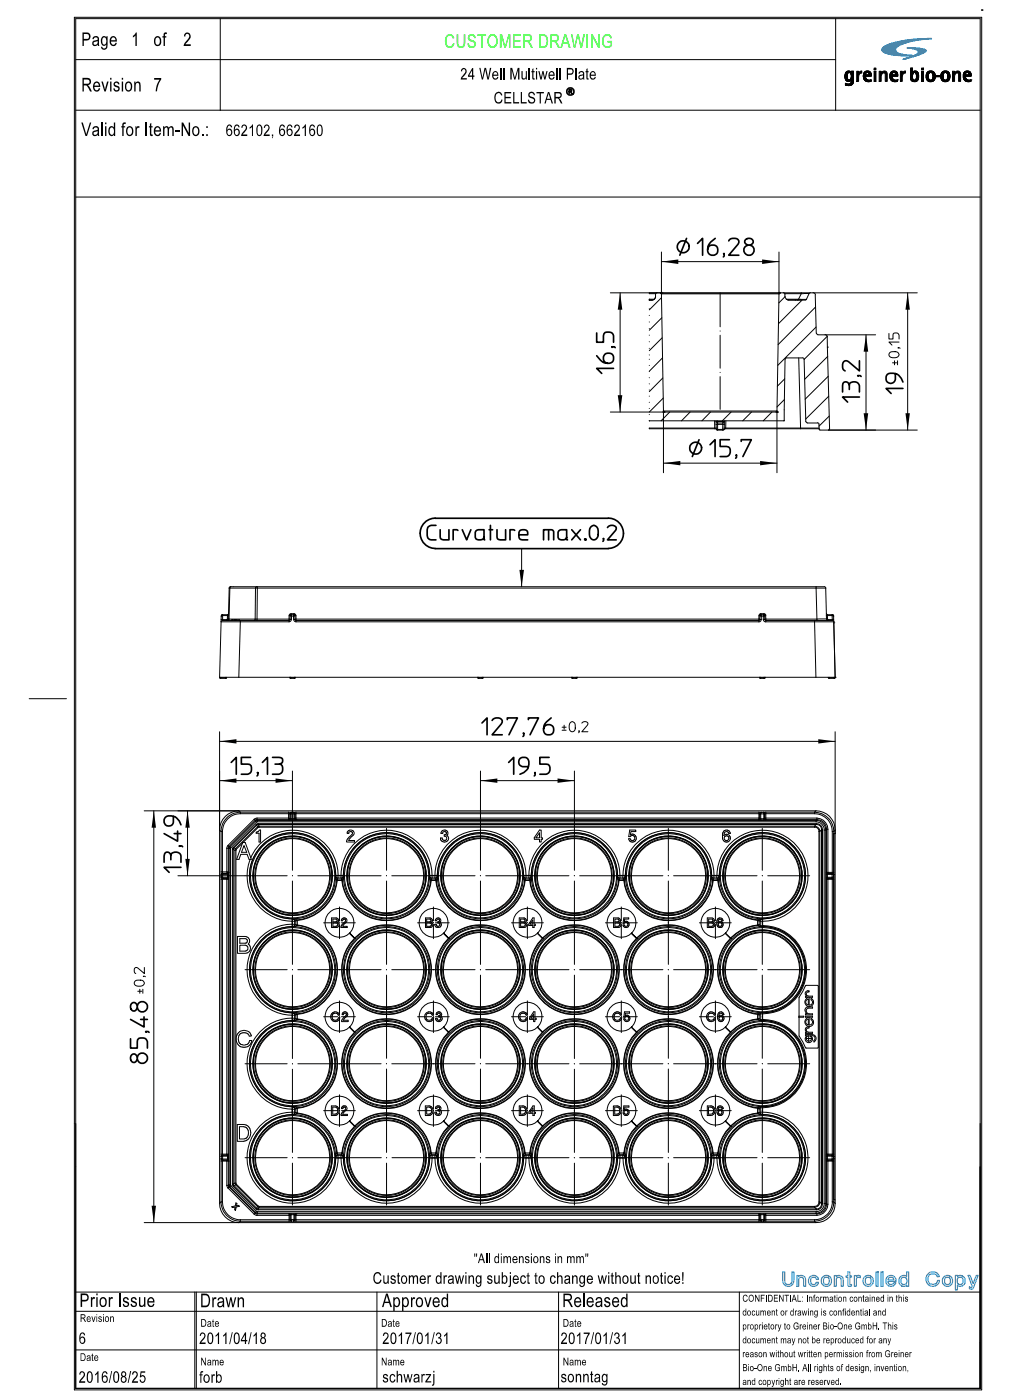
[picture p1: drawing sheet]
<svg xmlns="http://www.w3.org/2000/svg" width="211mm" height="293mm" viewBox="0 0 211 293" stroke-linecap="round" stroke-linejoin="round" font-family="sans-serif">
<g fill="none" stroke="#000" stroke-width=".21">
<path d="M176.7 16.1h.5M176.7 16h.5M176.7 15.9h.5M176.7 15.8h.5M176.8 16.4h.4M176.8 16.3h.4M176.8 16.2h.4M176.8 15.7h.4M176.8 15.6h.4M176.8 16.5h.5M176.8 16.4h.5M176.8 15.5h.5"/>
<path d="M176.8 16.6h.5M176.8 15.4h.5M176.8 17.8h1.2M176.8 17.7h1.4M176.8 17.6h1.5M176.8 17.6h.6M176.8 17.5h.3M176.8 17.4l.2 .1M176.9 16.7h.6M176.9 16.6h.5M176.9 15.3h.5M176.9 16.7h1.6"/>
<path d="M176.9 15.2h.5M177 16.8h1M177 16.8h1.5M177 15.1h1.5M177 16.9h.9M177 15.1h1M177 17.9h.9M177.1 16.9h.8M177.1 15h.8M177.2 17h.6M177.2 14.9h.6M177.3 17h.4"/>
<path d="M177.3 15.5h-.5M177.3 15.4h-.5M177.4 15.3h-.6M177.4 14.9h.2M177.8 15.2h.7M177.8 17.5h.6M177.9 16.6h.6M177.9 15.3h.6M177.9 16.5h.6M177.9 15.4h.6M178 16.5h.5M178 15.4h.5"/>
<path d="M178 17.4h.4M178 16.4h.5M178 15.5h.5M178 17.3h.5M178 16.3h.5M178 16.2h.5M178 15.6h.5M178 17.2h.5M178.1 17.1h.4M178.1 17h.4M178.1 16.9h.4M178.1 16.8h.4"/>
<path d="M178.1 16.1h.4M178.1 16h.4M178.1 15.9h.4M178.1 15.8h.4M178.1 15.7h.4M178.1 15.1h.4M178.1 15h.4M178.1 14.9h.4M178.2 17.8h-1.4M178.3 17.7h-1.5M178.4 17.6h-.8M178.4 17.4l-.5 .1"/>
<path d="M178.5 17.3l-.5 .1M178.5 16.7h-.7M178.5 15.2h-1.6M178.5 17.1l-.4 .1M180.6 16h.4M180.6 15.9h1.6M180.6 15.8h1.6M180.6 15.7h1.6M180.6 16.2h.5M180.6 16.1h.4M180.6 15.6h.4M180.6 15.5h.4"/>
<path d="M180.7 16.4h.5M180.7 16.3h.4M180.7 15.5h.3M180.7 16.5h.5M180.7 15.4h.4M180.7 16.6h.6M180.7 15.3h.5M180.8 16.6h.6M180.8 15.2h.4M180.8 16.7h.7M180.8 15.1h1.3M180.9 16.8h.9"/>
<path d="M180.9 15.1h1.1M180.9 16.8h1.3M180.9 15h1.1M181 16.9h1.2M181 15h.9M181.1 15.4h-.4M181.1 14.9h.7M181.2 17h1M181.2 15.3h-.5M181.3 14.9h.4M181.6 17.1h.1M181.6 15.2h.5"/>
<path d="M181.7 15.3h.5M181.8 15.3h.4M181.8 15.4h.4M181.8 15.5h.4M181.9 16.8h.3M181.9 15.6h.3M182.1 16.7h.1M182.1 15.2h-1.3M182.2 16.7h.1M182.2 15.9l-1.6 .1M186.2 16.2h.4M186.2 16.1l.4 .1"/>
<path d="M186.2 16.1h.4M186.2 16h.4M186.2 15.9h1.6M186.2 15.8h1.6M186.2 15.7h1.6M186.2 15.6h.3M186.2 16.4h.5M186.2 16.3h.5M186.2 16.2l.5 .1M186.2 15.5h.4M186.2 16.5h.6M186.2 15.4h.4"/>
<path d="M186.3 16.6h.6M186.3 16.5h.5M186.3 15.3h.4M186.3 15.2h.5M186.3 16.7h.7M186.3 15.2h1.4M186.4 16.7h.7M186.4 15.1h1.2M186.4 16.8h.9M186.4 16.8h1.3M186.5 15h1M186.5 16.9h1.2"/>
<path d="M186.6 16.9h1.1M186.6 15.4h-.4M186.7 17h1M186.7 15.3h-.5M186.7 14.9h.7M186.8 17h.9M186.8 14.9h.4M187.1 17.1h.2M187.2 15.2h.5M187.3 15.3h.4M187.3 15.4h.4M187.4 15.5h.4"/>
<path d="M187.4 15.4h.4M187.4 16.8h.3M187.4 15.6h.4M187.6 16.7h.1M187.7 16.7h.1M187.8 15.9l-1.6 .1M190.5 16.4h.4M190.5 16.3h.4M190.5 16.2h.4M190.5 16.1h.4M190.5 16h.4M190.5 15.9h.4"/>
<path d="M190.5 15.8h.4M190.5 15.7h.4M190.5 15.6h.4M190.5 15.5h.5M190.5 15.4h.5M190.5 15.3h.6M190.5 15.2h.6M190.5 15.2h1.5M190.5 15.1h1.5M190.5 15.1h1.4M190.5 15h.4M190.5 14.9h.4"/>
<path d="M190.5 14.8l.4 .1M190.5 14.8h.4M190.5 14.7h.4M190.5 14.6h.4M190.5 14.5h.4M190.5 14.4h.4M190.5 14.3h.4M190.5 16.6h.5M190.5 16.5h.4M190.5 16.7h.6M190.6 16.7h.5M190.6 16.8h1.4"/>
<path d="M190.6 16.8h1.3M190.7 16.9h1.2M190.7 16.9h1.1M190.9 17h.8M190.9 15.6h-.4M191 15.5h-.5M191 15h.9M191 15h.8M191.1 15.3h-.6M191.2 14.9h.5M191.3 14.9h.3M191.4 16.7h.6"/>
<path d="M191.5 16.7h.5M191.5 15.2h.5M191.5 15.3h.6M191.6 16.6h.5M191.6 15.3h.5M191.6 15.4h.5M191.6 16.5h.5M191.6 15.5h.5M191.7 16.4h.4M191.7 15.6h.5M191.7 15.6h.4M191.7 15.5h.4"/>
<path d="M191.7 16.3h.4M191.7 16.2h.5M191.7 16.1h.5M191.7 16h.5M191.7 15.9h.5M191.7 15.8h.5M191.7 15.7h.5M192.1 16.6h-.5M192.1 16.5h-.5M193.7 16.3h.5M193.7 16.2h.5M193.7 16.1h.5"/>
<path d="M193.7 16h.5M193.7 15.9h.5M193.7 15.8h.5M193.7 15.7h.5M193.7 15.6h.5M193.8 16.5h.5M193.8 16.4h.4M193.8 15.6h.4M193.8 15.5h.4M193.8 15.4h.5M193.9 16.6h.4M193.9 15.4h.4"/>
<path d="M193.9 15.3h.4M193.9 16.7h.6M193.9 15.3h.5M193.9 15.2h.6M193.9 15.2h1.5M194 16.8h1.4M194 15.1h1.4M194 15.1h1.3M194.1 16.9h1.2M194.1 15h1.2M194.2 15h1M194.2 17h1"/>
<path d="M194.3 17h.8M194.3 14.9h.8M194.5 14.9h.4M194.9 16.7h.5M194.9 15.2h.5M195 15.3h.5M195 16.6h.5M195.1 16.6h.4M195.1 15.4h.4M195.1 16.5h.4M195.1 16.4h.5M195.1 15.6h.5"/>
<path d="M195.1 15.5h.5M195.1 15.5h.4M195.2 16.3h.4M195.2 16.2h.4M195.2 16.1h.4M195.2 15.8h.4M195.2 15.7h.4M195.2 15.6h.4M195.2 16h.4M195.2 15.9h.4M195.5 16.7h-.6M195.6 16.5h-.5"/>
<path d="M196.8 16.2h.5M196.8 16.1h.5M196.8 16h.5M196.8 15.9h.5M196.8 15.8h.5M196.8 15.7h.5M196.8 15.6h.5M196.8 16.4h.5M196.8 16.3h.5M196.8 15.5h.5M196.9 16.5h.4M196.9 15.5h.4"/>
<path d="M196.9 15.4h.4M196.9 16.6h.5M196.9 15.4h.5M197 16.7h.5M197 16.6h.4M197 15.3h.5M197 16.7h.6M197 15.2h.5M197 16.8h1.5M197 15.2h1.5M197.1 16.8h1.3M197.1 15.1h1.3"/>
<path d="M197.1 16.9h1.3M197.2 16.9h1.1M197.2 15h1.1M197.3 17h.9M197.4 17h.8M197.4 14.9h.7M197.4 15.3h-.5M197.5 14.9h.5M197.9 16.7h.6M198 15.2h.5M198 16.7h.5M198 15.3h.5"/>
<path d="M198.1 16.6h.5M198.1 15.3h.5M198.1 15.4h.5M198.2 16.5h.4M198.2 15.4h.4M198.2 16.4h.4M198.2 15.5h.4M198.2 16.3h.5M198.2 16.2h.5M198.2 15.7h.5M198.2 15.6h.5M198.2 15.6h.4"/>
<path d="M198.3 16.1h.4M198.3 16h.4M198.3 15.9h.4M198.3 15.8h.4M198.6 16.6h-.5M198.6 16.5h-.4M198.7 16l-.4 .1M201.5 16.2l.5 .1M201.5 16.2h.5M201.5 16.1l.5 .1M201.5 16.1h.4M201.5 16h.4"/>
<path d="M201.5 15.9h1.6M201.5 15.8h1.6M201.5 15.7h1.6M201.5 15.6h.4M201.5 15.5h.4M201.5 16.4h.5M201.5 16.3h.5M201.6 16.5h.5M201.6 16.4h.5M201.6 15.4h.4M201.6 16.6h.6M201.6 15.3h.5"/>
<path d="M201.6 15.2h.5M201.6 15.2h1.4M201.7 16.7h.7M201.7 16.7h.8M201.7 15.1h1.3M201.8 16.8h.8M201.8 15.1h1.2M201.8 16.8h1.3M201.8 15h1.1M201.9 16.9h1.2M201.9 15h.9M202 15.4h-.5"/>
<path d="M202 17h1.1M202 15.3h-.4M202 14.9h.7M202.1 17h1M202.1 14.9h.5M202.5 17.1h.1M202.6 15.2h.4M202.6 15.3h.5M202.7 15.4h.4M202.7 15.5h.4M202.7 16.8h.4M202.7 15.6h.4"/>
<path d="M203 16.7h.1M203.1 16.7h.1M203.1 15.9l-1.6 .1M138.4 62.3l-2.6 2.5M138.4 66.5l-2.6 2.6M138.5 70.7l-2.7 2.7M138.6 74.9l-2.8 2.8M138.6 79.1l-2.8 2.8M164.1 79.3l-1.5 1.5M164.2 62.1l-1.3 1.3M167.8 62.8l-5 4.9M170.6 64.2l-7.8 7.9"/>
<path d="M170.7 68.4l-8 8M173 70.4l-4.8 4.8M173.1 74.6l-4.8 4.8M173.2 78.7l-4.8 4.8M138.7 83.3l-2.9 2.9M140.1 86.2l-1.8 1.8M144.4 86.2l-1.8 1.8M148.6 86.2l-1.8 1.8M152.9 86.2l-1.8 1.8M157.2 86.2l-1.8 1.8M161.5 86.2l-1.8 1.8M164 87.9l-.1 .1"/>
<path d="M164.1 83.6l-1.6 1.5M173.4 82.9l-4.9 4.8M173.5 87.1l-2.2 2.1"/>
</g>
<path d="M183 14.9v2.1" fill="none" stroke="#000" stroke-width=".39"/>
<g fill="#000">
<path d="M179.2 14.9h.4v.4l.1-.2 .6-.3v.5a.69 .69 0 0 0-.7 .8v.9h-.4z" fill-rule="evenodd"/>
<path d="M182.8 14.2h.4v.4h-.4z" fill-rule="evenodd"/>
<path d="M183.9 14.9h.4v.5a.64 .64 0 0 1 .7-.6 .64 .64 0 0 1 .6 .7v1.5h-.4v-1.1a.44 .44 0 0 0-.4-.7 .44 .44 0 0 0-.4 .6l-.1 1.2h-.4z" fill-rule="evenodd"/>
<path d="M188.3 14.9h.4l.1 .4 .2-.3 .4-.2v.5a.69 .69 0 0 0-.7 .8v.9h-.4z" fill-rule="evenodd"/>
<path d="M192.8 14.2h.4v.4h-.4z" fill-rule="evenodd"/>
<path d="M192.8 14.2h.4v.4h-.4z" fill-rule="evenodd"/>
<path d="M195.8 15.9h.9v.2h-.9z" fill-rule="evenodd"/>
<path d="M199.2 14.9h.5v.5a.64 .64 0 0 1 .7-.6 .64 .64 0 0 1 .5 .7v1.5h-.4v-1.1a.44 .44 0 0 0-.4-.7 .44 .44 0 0 0-.4 .6v1.2h-.5z" fill-rule="evenodd"/>
</g>
<path d="M193 14.9v2.1" fill="none" stroke="#000" stroke-width=".42"/>
<g fill="none" stroke="#09f" stroke-width=".3">
<path d="M185.2 9.6l-.7 .7M185.5 9.5l-1 .9M185.7 9.4l-1.2 1.2M185.9 9.3l-1.3 1.3M186.2 9.2l-1.6 1.5M186.4 9.1l-1.7 1.7M186.6 9.1l-1.8 1.8M186.8 9l-1.9 1.9M187 8.9l-2 2.1M187.2 8.9l-2.1 2.1M187.3 10.5l-.9 .9M187.3 10.4l-1 1"/>
<path d="M187.3 10.6l-.8 .8M187.4 10.7l-.8 .8M187.4 10.1l-1.2 1.2M187.4 8.8l-2.2 2.3M187.4 10.8l-.6 .7M187.5 10.9l-.6 .6M187.5 8.8l-2.2 2.3M187.6 10.9l-.6 .6M187.6 11l-.5 .5M187.7 11.1l-.4 .4M187.7 8.8l-2.3 2.3M187.8 11.1l-.4 .4"/>
<path d="M187.9 11.1l-.4 .5M187.9 8.7l-2.4 2.5M188 11.2l-.4 .4M188.1 8.7l-2.5 2.5M188.1 11.2l-.3 .4M188.2 11.3l-.3 .3M188.3 8.7l-2.6 2.5M188.3 11.3l-.2 .3M188.5 11.3l-.3 .3M188.5 8.6l-2.7 2.7M188.6 11.3l-.3 .3M188.6 8.6l-2.7 2.7"/>
<path d="M188.7 11.4l-.2 .2M188.8 11.4l-.2 .2M188.8 8.6l-2.8 2.7M188.9 11.4l-.2 .2M189 8.5l-1.2 1.2M189.1 11.5l-.2 .1M189.2 11.5l-.2 .1M189.2 8.5l-1.1 1M189.3 11.5l-.1 .1M189.3 8.5l-.8 .8M189.4 11.5l-.1 .1M189.5 8.5l-.8 .7"/>
<path d="M189.5 11.5l-.1 .1M189.7 8.4l-.8 .8M189.7 11.5l-.1 .1M189.8 11.6h-.1M189.8 8.4l-.6 .7M189.9 11.6h.1M190 8.4l-.6 .6M190.1 11.6h-.1M190.1 8.3l-.5 .6M190.2 11.6h-.1M190.3 11.6h.1M190.3 8.3l-.5 .5"/>
<path d="M190.5 11.6h-.1M190.5 8.3l-.5 .5M190.6 11.6h.1M190.6 8.3l-.4 .4M190.7 11.6h.1M190.8 8.3l-.4 .4M191 8.3l-.4 .4M191.1 8.2l-.4 .4M191.3 8.2l-.4 .4M191.4 8.2l-.3 .3M191.6 8.2l-.3 .3M191.7 8.2l-.2 .3"/>
<path d="M191.9 8.2l-.3 .2M192.1 8.2l-.3 .2M192.2 8.2l-.2 .2M192.4 8.1l-.2 .2M192.5 8.1l-.2 .2M192.7 8.1l-.2 .2M192.8 8.1l-.1 .2M193 8.1l-.2 .1M193.1 8.1l-.1 .1M193.3 8.1l-.2 .1M193.4 8.1l-.1 .1M193.5 8.1v.1"/>
<path d="M193.7 8.1l-.1 .1M193.9 8.1l-.1 .1M194 8.1h-.1M194.1 8.1h.1M194.3 8.1h-.1M194.4 8.1h.1M194.6 8.1h-.1M194.7 8.1h.1"/>
</g>
<path d="M184.7 10l1.8-.9 2.3-.5 3.5-.5h2.5l-2.7 .2-1.8 .4-1.2 .4-1.4 .6a.8 .8 0 0 0-.4 1 .8 .8 0 0 0 .9 .5l2.5 .4h-3.2l-1.4-.3-1-.3a.63 .63 0 0 1-.5-.4 .63 .63 0 0 1 .1-.6z" fill-rule="evenodd" fill="#09f"/>
<g fill="none" stroke="#09f" stroke-width=".3">
<path d="M188.9 12.4h.1M189.2 12.3l-.1 .1M189.4 12.3h-.1M189.6 12.2l-.1 .1M189.8 12.1l-.1 .1M189.9 10h.1M190 12.1l-.1 .1M190 10h.1M190.2 10h-.1M190.2 12l-.1 .1M190.3 10v.1M190.4 11.9l-.1 .2"/>
<path d="M190.5 10l-.1 .1M190.6 10l-.1 .1M190.6 11.8l-.1 .2M190.7 10v.1M190.9 11.8l-.2 .1M190.9 10l-.1 .1M191 10l-.1 .1M191.1 11.7l-.2 .2M191.2 10l-.2 .2M191.3 10l-.2 .2M191.3 11.6l-.2 .2M191.5 10l-.3 .3"/>
<path d="M191.6 10.1l-.2 .2M191.6 11.5l-.3 .3M191.7 10.1l-.2 .2M191.8 10.1l-.2 .3M192 10.1l-.3 .3M192.1 10.1l-.3 .3M192.2 10.1l-.3 .4M192.3 10.1l-.4 .4M192.5 10.1l-.5 .5M192.6 10.2l-.5 .5M192.7 10.2l-.6 .6M192.8 10.2l-.6 .7"/>
<path d="M193 10.3l-1.5 1.4M193.1 10.3l-1.4 1.3M193.2 10.3l-1.3 1.3M193.3 10.3l-1.1 1.2M193.4 10.4l-1 1M193.5 10.4l-.9 .9M193.6 10.5l-.7 .7M193.7 10.5l-.6 .6M193.7 10.6l-.3 .3"/>
</g>
<path d="M189.8 10l2.4 .1a1.56 1.56 0 0 1 1.5 .6l-1.5 .8-3.3 .9 1.5-.5a2.46 2.46 0 0 0 1.8-1 2.59 2.59 0 0 0-2.4-.9z" fill-rule="evenodd" fill="#09f"/>
<path d="M163.1 61.3h-.2v.2" fill="none" stroke="#f00" stroke-width=".35"/>
<circle cx="163" cy="61.2" r=".18" fill="#f00"/>
<path d="M138.2 61.3h.2v.2" fill="none" stroke="#f00" stroke-width=".35"/>
<circle cx="138.4" cy="61.2" r=".18" fill="#f00"/>
<path d="M138.8 86v.2h.2" fill="none" stroke="#f00" stroke-width=".35"/>
<circle cx="138.8" cy="86.2" r=".18" fill="#f00"/>
<path d="M135.8 62.8h.1M135.8 61.3v.1M135.8 62.6v.2M150.6 61.3h.1M135.8 89.6v.1M162.5 86v.2h-.2M162.6 86.2h.1" fill="none" stroke="#000" stroke-width=".21"/>
<path d="M150.6 61.5v24.1" fill="none" stroke="#000" stroke-width=".21" stroke-dasharray="6.9 .9 0 .9"/>
<path d="M135.8 74.3v-10.8M135.8 88v-13.7" fill="none" stroke="#000" stroke-width=".21" stroke-dasharray="0 1.3"/>
<path d="M135.8 88v1.6" fill="none" stroke="#000" stroke-width=".21" stroke-dasharray="0 1.5"/>
<path d="M135.8 62.6v-1.2" fill="none" stroke="#000" stroke-width=".21" stroke-dasharray="0 1.2"/>
<path d="M135.8 62.8v.7" fill="none" stroke="#000" stroke-width=".21" stroke-dasharray="0 .7"/>
<g fill="none" stroke="#000" stroke-width=".21" stroke-dasharray="8.8 1.1 0 1.1">
<path d="M61.2 193.1v-19.8M71.1 183.2h-19.8M80.9 193.1v-19.8M90.8 183.2h-19.9M100.5 193v19.8M100.5 193.1v-19.8M110.4 183.2h-19.8M120.2 193.1v-19.8M120.2 193v19.8M130.1 183.2h-19.9M139.8 193.1v-19.8M149.5 183.2h19.9"/>
<path d="M149.7 183.2h-19.8M159.5 193.1v-19.8M61.2 212.8v-19.8M61.2 212.6v19.9M71.1 202.9h-19.8M80.9 212.8v-19.8M90.8 202.9h-19.9M110.4 202.9h-19.8M120.2 212.6v19.9M130.1 202.9h-19.9M139.8 212.8v-19.8M149.5 202.9h19.9"/>
<path d="M149.7 202.9h-19.8M159.5 212.8v-19.8M61.2 232.3v19.8M71.1 222.6h-19.8M80.9 232.3v19.8M80.9 232.5v-19.9M90.8 222.6h-19.9M100.5 232.3v19.8M100.5 232.5v-19.9M110.4 222.6h-19.8M120.2 232.3v19.8M130.1 222.6h-19.9"/>
<path d="M139.8 232.3v19.8M139.8 232.5v-19.9M149.5 222.6h19.9M149.7 222.6h-19.8M159.5 232.3v19.8M159.5 232.5v-19.9M70.9 242.2h19.9M71.1 242.2h-19.8M110.4 242.2h-19.8M130.1 242.2h-19.9M149.5 242.2h19.9M149.7 242.2h-19.8"/>
</g>
<g fill="none" stroke="#000" stroke-width=".21" stroke-dasharray="3 .4 0 .4">
<path d="M67.7 193.1h6.6M71 189.7v6.7M87.3 193.1h6.7M90.7 196.4v-6.7M107 193.1h6.7M110.3 196.4v-6.7M130 196.4v-6.7M133.3 193.1h-6.7M146.3 193.1h6.7M149.6 196.4v-6.7M67.7 212.7h6.6M71 209.4v6.6"/>
<path d="M87.3 212.7h6.7M90.7 209.4v6.6M107 212.7h6.7M110.3 216v-6.6M126.6 212.7h6.7M130 216v-6.6M149.6 209.4v6.6M153 212.7h-6.7M67.7 232.4h6.6M71 229v6.7M87.3 232.4h6.7M90.7 229v6.7"/>
<path d="M107 232.4h6.7M110.3 235.7v-6.7M126.6 232.4h6.7M130 229v6.7M149.6 229v6.7M153 232.4h-6.7"/>
</g>
<path d="M168.6 217.3h1.2M169.2 216.7v1.2" fill="none" stroke="#000" stroke-width=".21" stroke-dasharray=".6 .1 0 .1"/>
<circle cx="205.4" cy="2.1" r=".18" fill="#000"/>
<g fill="#f00">
<circle cx="162.9" cy="61.3" r=".18"/>
<circle cx="138.4" cy="61.3" r=".18"/>
<circle cx="138.8" cy="86.2" r=".18"/>
</g>
<g fill="#0f0">
<path d="M93.3 7.5a.92 .92 0 0 1 1-.4 .92 .92 0 0 1 .7 .9l-.3 .1a.68 .68 0 0 0-.8-.6 .68 .68 0 0 0-.5 .8 .87 .87 0 0 0 .1 1.1 .87 .87 0 0 0 1 .1l.3-.5 .3 .1a.99 .99 0 0 1-1.1 .9 .99 .99 0 0 1-.9-1v-.8z" fill-rule="evenodd"/>
<path d="M95.5 7.2h.3v1.6a.61 .61 0 0 0 .4 .8 .61 .61 0 0 0 .8-.4v-2h.3v1.6a.95 .95 0 0 1-.9 1.2 .95 .95 0 0 1-.9-1.2z" fill-rule="evenodd"/>
<path d="M98.1 7.4a.85 .85 0 0 1 .9-.2 .85 .85 0 0 1 .5 .8h-.3a.5 .5 0 0 0-.6-.6 .5 .5 0 0 0-.2 .8 1.01 1.01 0 0 1 1 1.4 .9 .9 0 0 1-1 .4 .9 .9 0 0 1-.6-.9h.3a.57 .57 0 0 0 .6 .6 .57 .57 0 0 0 .4-.8 1.4 1.4 0 0 1-1.2-1z" fill-rule="evenodd"/>
<path d="M99.9 7.2h1.8v.3h-.8v2.5h-.3v-2.5h-.7z" fill-rule="evenodd"/>
<path d="M102.3 7.5a1.08 1.08 0 0 1 1.3-.2 1.08 1.08 0 0 1 .5 1.3 1.09 1.09 0 0 1-.5 1.3 1.09 1.09 0 0 1-1.4-.3 1.9 1.9 0 0 1 .1-2.1zM102.5 7.7a1.18 1.18 0 0 0 .5 2 1.2 1.2 0 0 0 .6-1.9 .68 .68 0 0 0-1.1-.1z" fill-rule="evenodd"/>
<path d="M104.6 7.2h.4l.7 2.4 .7-2.4h.4v2.8h-.3v-2.4l-.7 2.4h-.3l-.6-2.4v2.4h-.3z" fill-rule="evenodd"/>
<path d="M107.3 7.2h1.6v.3h-1.3v.9h1.2v.3h-1.2v1h1.4v.3h-1.7z" fill-rule="evenodd"/>
<path d="M109.5 7.2h1a.76 .76 0 0 1 .8 .7 .76 .76 0 0 1-.7 .8l.5 .5 .3 .8h-.3l-.3-.6a.85 .85 0 0 0-1-.7v1.3h-.3zM109.8 7.5v.9h.6a.46 .46 0 0 0 .6-.4 .46 .46 0 0 0-.5-.5z" fill-rule="evenodd"/>
<path d="M112.8 7.2h.8a1.09 1.09 0 0 1 1.1 1.4 1.1 1.1 0 0 1-1.1 1.4h-.8zM113.1 7.5v2.2h.5a.8 .8 0 0 0 .8-1.1l-.1-.4a.9 .9 0 0 0-1.2-.7z" fill-rule="evenodd"/>
<path d="M115.1 7.2h1a.77 .77 0 0 1 .8 .7 .77 .77 0 0 1-.6 .8l.8 1.3h-.4l-.5-1-.4-.3h-.4v1.3h-.3zM115.4 7.5v.9h.7a.47 .47 0 0 0 .5-.4 .47 .47 0 0 0-.5-.5z" fill-rule="evenodd"/>
<path d="M118.1 7.2h.3l.9 2.8h-.3l-.3-.8h-.9l-.3 .8h-.3zM118.3 7.5l-.4 1.3h.7z" fill-rule="evenodd"/>
<path d="M119.5 7.2h.2l.5 2.4 .5-2.4h.4l.5 2.4 .4-2.4h.3l-.6 2.8h-.3l-.5-2.5-.6 2.5h-.2z" fill-rule="evenodd"/>
</g>
<path d="M122.9 7.2v2.8" fill="none" stroke="#0f0" stroke-width=".32"/>
<g fill="#0f0">
<path d="M123.6 7.2h.4l1.1 2.2v-2.2h.3v2.8h-.3l-1.1-2.2v2.2h-.4z" fill-rule="evenodd"/>
<path d="M126.2 7.5a.97 .97 0 0 1 1.1-.4 .97 .97 0 0 1 .7 .9l-.3 .1a.73 .73 0 0 0-.8-.6 .73 .73 0 0 0-.6 .8 .92 .92 0 0 0 .1 1.1 .92 .92 0 0 0 1 .2l.3-.2v-.5h-.6v-.3h.9v1a1.18 1.18 0 0 1-1.4 .3 1.18 1.18 0 0 1-.7-1.3z" fill-rule="evenodd"/>
</g>
<g fill="none" stroke="#000" stroke-width=".35">
<path d="M119.1 19.2l.4-.1v-.3h-.4v.7M119.4 19.2l.2 .3M143.6 49.9l-1.4 3.5M145.9 50.9l1.1-1v3.5M149.6 49.9a2.31 2.31 0 0 0-1.3 3.2 1.08 1.08 0 0 0 1.7-.1 1.08 1.08 0 0 0-.5-1.6 1.08 1.08 0 0 0-1.5 .8M151.5 53.1l-.1-.1 .1 .6-.2 .1M152.4 50.4a1.29 1.29 0 0 1 2.2 0l-.2 .7-2 2.3h2.2M156 50.1a.93 .93 0 0 1 1-.2 .93 .93 0 0 1 .6 .9 .92 .92 0 0 1-1.1 .5 .92 .92 0 0 1-.7-.9zM156.5 51.3a1.08 1.08 0 0 0-.7 1.6 1.08 1.08 0 0 0 1.8 0 1.08 1.08 0 0 0-.8-1.6M124.8 74.4a2.67 2.67 0 0 0 2.7 1.6 1.07 1.07 0 0 0 .7-1.6 1.07 1.07 0 0 0-1.8 0 1.07 1.07 0 0 0 .7 1.6M124.8 69.7v1.9h1.4l.1-1.8a1.2 1.2 0 0 1 2 .5v1.3M128.1 72.6l-.1 .1 .5-.1 .2 .1"/>
<path d="M128.3 77.1h-3.5l1.1 1M179.5 78.6h.5l.1 .2M179.8 75.5v2.1l-2.3-1.9a.73 .73 0 0 0-.9-.2 .73 .73 0 0 0-.4 .8 1.04 1.04 0 0 0 .6 1.3M187.3 78.2v1.2a1.04 1.04 0 0 1-1.2 .8 1.04 1.04 0 0 1-.9-1.1 1.04 1.04 0 0 1 1-1 2.23 2.23 0 0 1 2.7 1.8M146.2 92l-1.4 3.5M148.5 93l1.1-1v3.5M152.6 92h-2v1.4l1.8 .1a1.19 1.19 0 0 1-.5 2h-1.3M154.1 95.3l-.1-.1 .1 .5-.2 .2M155 92.3v-.3h2.2l-1.8 3.5M176.2 82l.1-1.8a.72 .72 0 0 1 .8-.3 .72 .72 0 0 1 .6 .7 1.07 1.07 0 0 1 1.8-.4l.3 .5v1.3M177.7 80.6v.9M179.8 83.1h-3.6l1.1 1"/>
<path d="M188.9 81.3h-3.6l1.1 1M91 108.4h36.2a3.2 3.2 0 0 1 3.2 3.2 3.2 3.2 0 0 1-3.2 3.1M91 114.8h36.2M91.1 108.4a3.2 3.2 0 0 0-3.2 3.2 3.2 3.2 0 0 0 3.2 3.1M91.2 109.9l-1.3 .1a.77 .77 0 0 0-.5 .8v1.2a.86 .86 0 0 0 .8 .9h1M92.1 110.8v1.5a.66 .66 0 0 0 .7 .6h1.1v-2.1M95.8 111l-.2-.2h-.8v2.1M96.7 110.8l.9 2.1 .9-2.1M101.2 112.4a1.04 1.04 0 0 1-1.8 0v-1l.2-.3 .5-.3h1.1v2.1h.2M102.3 110.8h.7M102.6 109.9v3M104 110.8v1.5a.6 .6 0 0 0 .6 .6h1.2v-2.1"/>
<path d="M107.7 111l-.3-.2h-.7v2.1M108.5 111.9h1.9a.95 .95 0 0 0-.7-1.1 .95 .95 0 0 0-1.2 .6v.9a.66 .66 0 0 0 .8 .6h1.1M113.7 112.9v-2.1l1.9 .1 .2 .3v1.7M114.8 110.8v2.1M118.5 112.4a1.01 1.01 0 0 1-.9 .6 1.01 1.01 0 0 1-.9-.6v-1l.2-.3 .5-.3h1.1v2.1h.2M119.6 110.8l1.8 2.1M121.4 110.8l-1.8 2.1M122.3 112.7h.3v.2h-.3zM122.5 112.9h.1M123.7 110.2a.91 .91 0 0 1 1-.1 .91 .91 0 0 1 .4 1 1.39 1.39 0 0 1-.8 1.8h-.4a2.01 2.01 0 0 1-.2-2.7zM126.3 112.7l-.2 .6M127.1 110.4a.99 .99 0 0 1 1-.5 .99 .99 0 0 1 .8 .8l-1.8 2.2h1.8"/>
<path d="M48.4 159.5l1-1v3.5M52.4 158.5h-1.9v1.4h1.7a1.23 1.23 0 0 1-.4 2.1h-1.3M54.9 159.5l1.1-1v3.5M57 158.5h1.8a.72 .72 0 0 1 .3 .8 .72 .72 0 0 1-.7 .6 1.06 1.06 0 0 1 .8 .7 1.06 1.06 0 0 1-.3 1.1l-.6 .3h-1.3M57.5 159.9h.9M100.8 151.3l1.1-1.1v3.5M102.9 150.7a1.29 1.29 0 0 1 2.2 0l-.2 .7-2 2.3h2.2M106.1 150.6v-.4h2.1l-1.7 3.5M106.4 159.5l1.1-1v3.5M109.6 153.5l-.1-.1 .1 .5-.2 .2M110.5 150.6v-.4h2.1l-1.7 3.5M114.9 158.5h-2v1.4h1.8a1.22 1.22 0 0 1-.5 2.1h-1.3"/>
<path d="M115.3 150.2a2.67 2.67 0 0 0-1.6 2.6 1.07 1.07 0 0 0 1.6 .8 1.07 1.07 0 0 0 0-1.8 1.07 1.07 0 0 0-1.6 .7M35.7 179v.9M36.3 170.8v1.2a1.05 1.05 0 0 1-1.9 .4 1.05 1.05 0 0 1 .8-1.7 2.22 2.22 0 0 1 2.7 1.9M36.4 174.4h1.5M37.1 173.9v2.1l-2.8-1.6M37.6 177h-.1h.5l.2 .2M53.9 161.7l-.1-.1 .1 .6-.1 .1M110.5 160.4h-1.2a1.06 1.06 0 0 1-.8-1.2 1.06 1.06 0 0 1 1.1-.9 1.06 1.06 0 0 1 1 1 2.22 2.22 0 0 1-1.8 2.7M111.9 161.7v.5l-.1 .1M34.3 180.4l.1-1.8a.7 .7 0 0 1 .8-.3 .7 .7 0 0 1 .5 .7 1.11 1.11 0 0 1 1.1-.7 1.11 1.11 0 0 1 1.1 .8v1.3M37.9 181.5h-3.6l1.1 1M27.3 217.3v2h1.4l.1-1.8a1.23 1.23 0 0 1 2 .4v1.4"/>
<path d="M27.6 209.9a.78 .78 0 0 1 1 .1 .78 .78 0 0 1 0 1.1 .72 .72 0 0 1-1 .4 .72 .72 0 0 1-.3-1zM28.7 210.5a1.08 1.08 0 0 1 1.7-.8 1.08 1.08 0 0 1 0 1.8 1.08 1.08 0 0 1-1.7-.7M29.4 213.3h1.4M30.1 212.7v2.2l-2.8-1.6M30.6 215.8l-.1 .1 .5-.1 .2 .2M27.6 220.7a.78 .78 0 0 1 1 .1 .78 .78 0 0 1 0 1 .72 .72 0 0 1-1 .4 .72 .72 0 0 1-.3-1zM28.7 221.2a1.08 1.08 0 0 1 1.7-.7 1.08 1.08 0 0 1 0 1.8 1.08 1.08 0 0 1-1.7-.7"/>
<circle cx="119.3" cy="19.2" r=".76"/>
<circle cx="142.9" cy="51.6" r="1.25"/>
<circle cx="145.5" cy="93.8" r="1.25"/>
</g>
<g fill="none" stroke="#000" stroke-width=".21">
<path d="M15.6 3.6h189.8v287.2h-189.8zM15.8 12.5h159M46.1 3.9v19.2M174.8 3.9v19.2M177.1 15a.65 .65 0 0 1 1 .2v-.3h.4v2.1a.99 .99 0 0 1-1.5 .8h-.2v-.4a.73 .73 0 0 0 1 .2 .73 .73 0 0 0 .3-.9 .76 .76 0 0 1-1 .2 .76 .76 0 0 1-.4-.9zM177.4 15.3a.61 .61 0 0 1 .7 .2 .61 .61 0 0 1-.1 .7 .45 .45 0 0 1-.5 .5 .45 .45 0 0 1-.3-.6zM179.2 14.9h.4v.4l.1-.2 .6-.3v.5a.69 .69 0 0 0-.7 .8v.9h-.4zM180.9 15.1a.85 .85 0 0 1 1-.1 .85 .85 0 0 1 .3 .9h-1.2v.2a.85 .85 0 0 0 1.2 .6v.3a1.21 1.21 0 0 1-1.5-.4 1.21 1.21 0 0 1 .2-1.5zM181.1 15.3a.45 .45 0 0 1 .7 .1l.1 .2h-.9zM182.8 14.2h.4v.4h-.4zM182.8 14.9h.4v2.1h-.4zM183.9 14.9h.4v.5a.64 .64 0 0 1 .7-.6 .64 .64 0 0 1 .6 .7v1.5h-.4v-1.1a.44 .44 0 0 0-.4-.7 .44 .44 0 0 0-.4 .6l-.1 1.2h-.4z"/>
<path d="M186.4 15.1a.83 .83 0 0 1 1.1-.1 .83 .83 0 0 1 .3 .9h-1.3a.84 .84 0 0 0 1.2 .8v.3a1.2 1.2 0 0 1-1.4-.4 1.2 1.2 0 0 1 .1-1.5zM186.7 15.3a.42 .42 0 0 1 .4-.1 .42 .42 0 0 1 .3 .3v.1h-.9zM188.3 14.9h.4l.1 .4 .2-.3 .4-.2v.5a.69 .69 0 0 0-.7 .8v.9h-.4zM190.5 14.2h.4v1a.72 .72 0 0 1 .9-.2 .72 .72 0 0 1 .4 .8 .91 .91 0 0 1-.5 1.2 .91 .91 0 0 1-1.2-.4zM191 15.4a.42 .42 0 0 1 .6-.2 .42 .42 0 0 1 .1 .6 .63 .63 0 0 1-.6 .9l-.2-.6zM192.8 14.2h.4v.4h-.4zM192.8 14.9h.4v2.1h-.4zM194.1 15.1a1.02 1.02 0 0 1 1.2 0 1.02 1.02 0 0 1 .3 1.2 .97 .97 0 0 1-1.2 .8 .97 .97 0 0 1-.7-1.3zM194.4 15.3a.6 .6 0 0 1 .7 .1 .6 .6 0 0 1 .1 .7 .52 .52 0 0 1-.5 .7 .52 .52 0 0 1-.5-.7zM195.8 15.9h.9v.2h-.9zM197.1 15.1a1.02 1.02 0 0 1 1.3 0 1.02 1.02 0 0 1 .3 1.2 .97 .97 0 0 1-1.2 .8 .97 .97 0 0 1-.7-1.3zM197.4 15.3a.73 .73 0 0 1 .8 .3 .73 .73 0 0 1 0 .8 .52 .52 0 0 1-.7 .3 .52 .52 0 0 1-.2-.7z"/>
<path d="M199.2 14.9h.5v.5a.64 .64 0 0 1 .7-.6 .64 .64 0 0 1 .5 .7v1.5h-.4v-1.1a.44 .44 0 0 0-.4-.7 .44 .44 0 0 0-.4 .6v1.2h-.5zM201.8 15.1a.83 .83 0 0 1 1-.1 .83 .83 0 0 1 .3 .9h-1.2a.84 .84 0 0 0 1.2 .8v.3a1.2 1.2 0 0 1-1.5-.4 1.2 1.2 0 0 1 .2-1.5zM202 15.3a.43 .43 0 0 1 .5-.1 .43 .43 0 0 1 .2 .4h-.8zM15.8 23.1h189.2M15.8 41.2h189.2M138.4 54.7h24.5M138.4 52.7v8.6M162.9 52.7v8.6M127.7 61.3h39.9M129.7 61.3v24.9M135.8 62.8h.5M135.8 62.6h1"/>
<path d="M135.8 61.4h1.4M136.3 62.8h.1M137.1 62.3a.69 .69 0 0 1-.8 .5M137.1 62.3v-.2a.79 .79 0 0 1-.8 .7M137.1 61.6v.7M137.4 61.3h.8M137.4 61.2l-.3 .3M138.2 61.3h.1M138.2 61.3h24.9M138.2 61.3l.2 .2M138.4 61.5h24.5l-.4 24.5M138.4 61.5l.4 24.5h23.7"/>
<path d="M163.1 61.3l-.1 .2M163.1 61.3h.1M163.9 61.2l.3 .3M164.1 61.4h3.5M164.2 61.6a.92 .92 0 0 0 .8 1.1M164.5 62.6h2.5M164.5 74.8l-.3 .4-.2 12.8h-28.2M164.5 74.9h3.4M164.7 62.7l2.8 .1M166.4 62.7v.1M166.8 62.7v.1M167 62.6v.1"/>
<path d="M167.1 74.9l.4 14.7M167.6 61.3h24.3M167.6 61.3v.1M167.6 61.4h1.6l-.5 1.2h-1.7M167.6 61.4l-.6 1.2M167.9 74.8l.3 .4M168.2 75.2l.4 12.9 .3 .4h2.1M168.7 62.6l-.2 .2h-3.6M169.5 61.2l-.2 .2M170.1 61.2l.4 .2 .1 .3M170.5 61.7l.2 8M170.8 69.7l.3 .3"/>
<path d="M171.1 70h12.1M172.6 70l.4 .2 .1 .3M173 70.5l.1 2.1M173.1 72.6h.1M173.1 72.6l.4 17.1M181.2 70v20M185.9 69.8v1.1h.9v-.8a.67 .67 0 0 1 .6-.4 .67 .67 0 0 1 .7 .4v.8M186.1 73.8a1.37 1.37 0 0 1 2 .3v.1a1.16 1.16 0 0 1-1.1 .7 1.16 1.16 0 0 1-1.1-.8zM186.7 75.9h.8M187.1 75.5v.8M187.7 75.5v.8M187.9 72.8l.4 .1"/>
<path d="M188.1 71.6h-2.2l.7 .6M189.9 61.3v28.7M135.8 89.7h14M135.8 89.6h13.7M138.8 96.9h23.7M138.8 86.2v12.7M138.8 86l.2 .2M149.5 88v1.6M149.5 89.6h.3M149.5 89.6v.1M149.8 88v.8M149.8 88.8v.8"/>
<path d="M149.8 89.6v.2h.3M149.9 89.8l.1 .1M150 90h1.3M150.1 88v.2M150.1 88.2l-.3-.1 .3 .4M150.1 88.5v.3h-.3M150.1 89.8v.2M150.1 88.2h1.4M150.1 89.8h1.1M150.1 88.2v.3M150.1 88.5h1.1M151.2 89.8v.2"/>
<path d="M151.2 88.8h-1.1v1M151.2 88.8h.3M151.2 88.5v.3M151.2 88.8v1M151.2 88v.5M151.5 89.8l-.2 .1M151.5 89.6h.3M151.5 89.6v.2h-.3M151.5 89.7h19.8M151.5 88v.8M151.5 88.8v.8M151.6 88.1l-.4 .4"/>
<path d="M151.8 89.6v.1M151.8 89.6h15.7M151.8 88v1.6M162.5 86.2h.1M162.5 86l-.2 .2h-34.6M162.5 86.2v12.7M167.5 89.6h3.8M167.5 89.6v.1M171 88.4l.3 .3M171.3 88.8v1M171.4 89.8l.1 .1M171.5 90h20.4"/>
<path d="M173.5 89.7h.1M173.5 89.8l-.1 .1M173.5 89.7v.1M109.1 114.8v8M46.2 130.1h4.1M46.2 129.6h.4M46.2 130.1l-.2 11.6M46.4 128.9l-.2 1.2M46.4 128.7l-.2 .2M46.4 128.7h.1M46.4 128.7v.2M46.5 129.8h2"/>
<path d="M46.6 129.8l-.4 .3M46.6 128.6l-.2 .1M46.6 128.8l-.2 .1M46.6 128.6h.1M46.6 129.6l-.1 .2M46.6 128.6v.2M46.6 129.6h.8M46.6 128.8h1M46.6 128.6h1M46.6 128.8v.8M47.6 129.5l-.2 .1M47.6 129.5h.2"/>
<path d="M47.6 128.6v.2M47.6 128.8h.2M47.6 128.8v.7M47.8 129.5l-.4 .3v-.2M47.8 129.5h.1M47.8 128.8v.7M47.8 128.4l-.2 .2M47.8 128.4v.4M47.9 123l.3-.3 124.3 .1 .3 .2M47.9 129.5l-.2 .3M47.9 129.5h5.5M48.1 123h-.2l-.1 5.4"/>
<path d="M48.1 123l-.2 6.5M48.1 123h5.3M48.3 122.8l-.2 .2M48.5 129.8h.7M48.5 129.8v-.1h1.6v.1M48.6 129.7v.1M49.1 129.7v.1M49.2 129.7v.1M49.4 129.7v.1h-.2M49.4 129.8h.9M50.3 129.8h3.5M50.3 129.8v.3"/>
<path d="M50.3 130.1h10.2M50.3 130.1l-.3 11.6M53.4 129.5l-.2 .3M53.4 129.5h.4M53.4 123h.4M53.4 123v6.5M53.7 122.8l-.3 .2M53.8 129.5v.3M53.8 129.8h6.7M53.8 129.5h6.7M53.8 122.8v.2M53.8 123v6.5"/>
<path d="M53.8 123h116.9M60.5 129.5v.3M60.5 129.8v.3M60.5 129.5h.2M60.7 129.6l-.2 .2M60.7 128.8l.1 .1M60.7 128.8h-.2v.7M60.7 128.8v.8h.3M60.7 128.6l.1 .1M60.7 128.6v.2M60.8 128.9h.2M60.8 128.7v.2"/>
<path d="M60.9 128.4h-.2l-.2 .4M60.9 128.4v.2M60.9 128.6v.1M60.9 128.6h.6M60.9 128.4h.6M60.9 128.6h-.2M60.9 128.7h-.1M60.9 128.7l.1 .2M61 129.6l-.3 .4-.2 .1M61 128.9h.4M61 128.9v.7M61.4 128.9v.7"/>
<path d="M61.4 129.6l.3 .4 .2 .1M61.5 128.7h.1M61.5 128.7l-.1 .2M61.5 128.4l.3 .2 .1 .2M61.5 128.6v.1M61.5 128.4v.2M61.5 128.6h.1M61.6 128.7v.2M61.6 128.9h-.2M61.6 128.6v.1M61.6 128.6l.1 .2M61.7 129.6l.2 .2"/>
<path d="M61.7 128.8h.2v.7M61.7 128.8l-.1 .1M61.7 129.5h.2M61.7 128.8v.8h-.3M61.9 129.8v.3M61.9 129.5v.3M61.9 129.8h96.8M61.9 129.5h96.8M61.9 130.1h96.8M158.7 129.5h.2M158.7 129.8v.3M158.7 129.5v.3"/>
<path d="M158.7 128.8v.7M158.9 129.5l.3 .1M159 129.6l-.3 .2M159 128.8h-.3M159 128.8v.1M159 128.8l-.1 .7M159 128.6l.1 .1M159 128.9h.2M159.1 128.7l-.1 .2M159.1 128.6v-.2h.7v.2M159.1 128.6l.1 .1M159.1 128.6h.7"/>
<path d="M159.2 128.4h-.2l-.2 .4M159.2 128.6l-.2 .2M159.2 128.7v.2M159.2 128.7h-.1M159.2 129.6l-.2 .5h-.3M159.2 128.9h.5M159.2 128.9v.7M159.7 129.6l.1 .3 .4 .2M159.7 128.9v.7M159.7 128.7h.1M159.7 128.7v.2M159.8 128.6l-.1 .1"/>
<path d="M159.8 128.4l.4 .2v.2M159.8 128.6l.2 .2M159.8 128.7l.1 .2M159.9 128.9h-.2M159.9 128.6l-.1 .1M159.9 128.8v.1M159.9 128.8h.3M159.9 128.8l.1 .7M160 129.6l.2 .2M160 129.5l-.3 .1M160 129.5h.2M160.2 128.8v.7"/>
<path d="M160.2 129.5v.3M160.2 129.8v.3M160.2 129.5h10.7M160.2 130.1h10.2M170.4 129.8v.3M170.4 130.1h4M170.4 130.1l.3 11.6M170.7 123h2M170.7 122.8v.2M170.7 123l.2 6.5M170.9 129.5v.3M170.9 129.5h2"/>
<path d="M172.7 123l.2 5.4M172.9 128.4v.4M172.9 128.8v.7M172.9 129.5l.3 .3v-.2M172.9 128.4l.2 .2M172.9 129.5h.2M173.1 128.8h-.2M173.1 128.6h1M173.1 128.6v.2M173.1 128.8h1M173.1 128.8v.7M173.1 129.5l.1 .1"/>
<path d="M173.2 129.6h.9M174.1 128.8l.2 .1M174.1 128.6v.2M174.1 128.6l.1 .1M174.1 128.8v.8M174.1 128.6l.3 .3M174.1 129.6v.2h-13.9M174.1 129.8l.3 .3M174.2 128.7l.1 .2M174.3 128.9h.1M174.3 128.7h-.1M174.4 129.6h-.3"/>
<path d="M174.4 129.6v.5M174.4 128.9v.7M174.4 130.3h.1M174.4 130.3l.3 11.4M174.4 130.1v.2M6.1 146.2h7.8M45.9 153.1v98.7M45.9 155.1h128.8M46 141.8l1.2 .1M46 141.8l.2 .1M46.2 141.7v.1h1M47.2 141.8v.1"/>
<path d="M47.2 141.7v.1M47.4 141.7l-.2 .1M47.4 141.8l-.2 .1M50 141.7h-4v.1M50 141.7h50.9M60.6 141.8l.1 .1 1.1-.1M60.6 141.8h.2M60.6 141.7v.1M60.8 141.8v.1M60.8 141.8h.8M60.8 141.7v.1M61.6 141.8h.1"/>
<path d="M61.6 141.8v.1M61.6 141.7v.1M61.7 141.7v.1M99.9 141.8l.1 .1 1.1-.1M99.9 141.8h.3M99.9 141.7v.1M100.2 141.8v.1M100.2 141.8h.7M100.2 141.7v.1M100.9 141.7h.2l-.2 .1M100.9 141.8v.1M100.9 141.7v.1"/>
<path d="M101.1 141.7h73.4M117.6 152.8h.8M117.6 152.1h.8M118 151.7v.9M119.2 151.3a.61 .61 0 0 1 .8-.3 .61 .61 0 0 1 .3 .8 1.04 1.04 0 0 1-.4 1.3h-.2a1.17 1.17 0 0 1-.5-1.8zM119.6 141.8l.1 .1 1-.1M119.6 141.8l.2 .1M119.6 141.7v.1M119.8 141.7v.1h.7M120.5 141.8h.2M120.5 141.8v.1M120.5 141.7v.1"/>
<path d="M120.7 141.7v.1M121.1 153l-.1 .3M121.7 151.3a.68 .68 0 0 1 .7-.3 .68 .68 0 0 1 .6 .5l-1.3 1.6h1.3M158.9 141.7l.2 .1M158.9 141.8l.1 .1M159 141.9h.9M159.1 141.8v.1M159.1 141.8h.7M159.1 141.7v.1M159.8 141.8v.1M159.8 141.7v.1M160 141.7l-.2 .1"/>
<path d="M160.1 141.8l-.2 .1M173.2 141.7l.3 .1M173.3 141.8l.1 .1M173.4 141.9h1.1M173.5 141.8v.1M173.5 141.8h1M173.5 141.7v.1M174.5 141.7h.2M174.5 141.8v.1M174.5 141.7v.1M174.7 141.7h.1M174.7 141.8l-.2 .1"/>
<path d="M174.7 141.7l-.2 .1M174.7 153.1v21.3M30.2 169.6h140.5M32.2 169.6v86.2M39.2 169.6v13.6M45.9 163.3h15.3M46.2 174h.3M46.2 174v8.4M46.5 174v8.4M47.4 177.5v4.9M47.7 176.9l-.3 .6M47.7 176.9l.2 .2"/>
<path d="M47.9 177.1l-.1 .4h-.4M47.9 177.1l.2 .1M47.9 177.5h-.1v5M47.9 177.5h.3M47.9 177.5v70.4M48.1 177.2l-.2 .3M48.1 177.2l.2 .2M48.2 177.5v70.4h-.3M48.3 177.4l-.1 .1M48.6 177.7h.2M48.6 177.7v70M48.8 177.3l-.2 .4"/>
<path d="M48.8 177.3l.1 .1M48.8 177.7l.3 .2M48.8 177.7v70M48.9 177.4l-.1 .3M48.9 177.4l.4 .1M49.1 177.9h.3M49.1 177.9v69.6M49.3 177.5l.1 .2M49.3 177.5l-.2 .4M49.4 177.9v69.6M49.4 177.7v.2M50.3 169.9l-.3-.3a4 4 0 0 0-4.1 4.1l.3 .3"/>
<path d="M50.3 170.2a3.7 3.7 0 0 0-3.8 3.8M50.3 169.9a4 4 0 0 0-4.1 4.1M50.3 169.9v.3M50.3 170.2h10.1M50.3 169.9h10.1M50.7 176.4l.6-.1 1.2 3.1M50.7 176.4l-1.2 3.4h.5l.4-1.1h1.3l.4 1.1h.5l-.1-.4M50.7 176.4l-1.3 1.3M51 176.9l.6 1.4h-1.1zM52.3 179.8a9.5 9.5 0 0 0 8.8 12.9M52.5 179.4a9.5 9.5 0 0 1 10.6-5.5 9.5 9.5 0 0 1 7.6 9.2M53.2 171.4l.2 .2"/>
<path d="M53.2 171.4l-5.5 5.5M53.4 171.6l-5.5 5.5M53.4 171.6v.2M53.4 171.8l.3 .2-5.4 5.4M53.4 171.8l-5.3 5.4M53.6 174.1l.3-.1 .3-.3h.3v2.5h-.3v-1.9h-.6zM53.6 172.5l.1 .1M53.6 172.5l-4.8 4.8M53.7 172.6l-4.8 4.8M53.7 172.6l.2 .4M53.8 171.5l-.4 .1M53.8 171.2v.3"/>
<path d="M53.8 171.2l-.6 .2M53.8 171.5h6.7M53.8 171.5v.1M53.8 171.2h6.6M53.8 171.6l-.3 .2M53.8 171.6v.3h116.9M53.8 171.6h116.9M53.8 171.9l-.1 .1M53.9 173l.1 .1M53.9 173l-4.6 4.5M54 173.1l-3.2 3.2M54 172.3l-.4 .2"/>
<path d="M54 172.5l-.3 .1M54 172.3v.2M54 172.5l.2 .3M54 172.3h116.7M54 172.5h116.7M54.2 173.1h-.2M54.2 172.8l-.3 .2M54.2 172.8v.3M54.2 173.1h116.2M54.2 172.8h116.2M60.4 171.2v.2M60.4 171.2h.2"/>
<path d="M60.4 170.2l.3 .1M60.4 169.9l.6 .1M60.4 169.9v.3M60.4 170.2v1M60.4 171.4h.2M60.4 171.4l.1 .1M60.5 171.5h.1M60.5 171.5h.4M60.6 171.2v.2M60.6 171.4h.1M60.6 171.4l-.1 .1M60.7 170.3h.1"/>
<path d="M60.7 171.3h.2M60.7 171.3l-.2 .2M60.7 170.3v1M60.7 170.3h.2M60.8 170.1h.1M60.8 170.1l-.1 .2M60.9 171.3v.2M60.9 171.3h.6M60.9 171.5h.6M60.9 170.3h.6M60.9 170.3v1M60.9 170.1h-.1"/>
<path d="M60.9 170.1v.2M61 170l-.3 .1v.2M61 170h.4M61 170l-.2 .1M61 170l-.1 .1M61.2 161.3v12M61.4 170l.2 .1M61.4 170l.1 .1M61.4 170l.3 .2M61.5 170.1v.2M61.5 170.1h.1M61.5 171.3h.2"/>
<path d="M61.5 171.3v.2M61.5 170.3h.1M61.5 170.3v1M61.6 170.1v.2M61.6 170.1h.1M61.7 171.3l.2 .2M61.7 170.2h.2M61.7 170.2v1.1M61.9 171.5h.1M61.9 171.5h-.4M61.9 171.2h-.2l.2 .3M61.9 171.2v.3"/>
<path d="M61.9 169.9v.3M61.9 169.9l-.5 .1M61.9 170.2v1M61.9 171.5h96.8M61.9 171.2h96.8M61.9 170.2h96.8M61.9 169.9h96.8M72.9 173.8a.71 .71 0 0 1 1.1 .2 .71 .71 0 0 1-.4 1l-.6 .8h1.2v.4h-1.7a3.5 3.5 0 0 1 1.2-1.8 .39 .39 0 0 0-.4-.4 .39 .39 0 0 0-.3 .4h-.4v-.3zM92.5 173.8a.7 .7 0 0 1 1 0 .7 .7 0 0 1 0 1 .81 .81 0 0 1-.3 1.3 .81 .81 0 0 1-1.1-.8h.4v.2a.49 .49 0 0 0 .5 .3 .49 .49 0 0 0 .5-.5l-.3-.3-.3-.1v-.3h.3a.37 .37 0 0 0-.1-.6 .37 .37 0 0 0-.5 .4h-.3zM100.5 163.3h19.7M100.5 161.3v12M112.9 173.7h.3v1.6h.3v.3h-.3v.6h-.3v-.6h-1.1v-.4z"/>
<path d="M112.9 174.2v1.1h-.8zM120.2 161.3v12M131.7 173.7h1.3v.3h-1l-.1 .6a.82 .82 0 0 1 1.1 .4 .82 .82 0 0 1-.5 1.1 .82 .82 0 0 1-1-.6h.3a.52 .52 0 0 0 .8 .2 .52 .52 0 0 0 0-.8 .52 .52 0 0 0-.8 .1h-.3zM151.5 173.8a.81 .81 0 0 1 1.3 .5l-.4 .1a.48 .48 0 0 0-.4-.4 .48 .48 0 0 0-.5 .4l-.1 .4a.8 .8 0 0 1 1.2 .2 .8 .8 0 0 1-.4 1.2 .8 .8 0 0 1-1-.7 1.84 1.84 0 0 1 .3-1.7zM152.8 174.3v.1M158.7 171.5h.1M158.7 171.2v.3M158.7 170.2h.2M158.7 171.5h.4M158.7 169.9v.3M158.7 169.9l.5 .1M158.7 171.2h.2"/>
<path d="M158.7 170.2v1M158.9 171.2v.1M158.9 171.3l-.2 .2M158.9 170.2v1M158.9 170.2l.1 .1M158.9 171.3h.1M159 171.3h.1M159 170.3h.1M159 171.3l-.3 .2M159 170.3v1M159 170.1h.1M159 170.1v.2"/>
<path d="M159.1 170.1l-.1 .2M159.1 171.3v.2M159.1 171.3h.7M159.1 171.5h.7M159.1 170.3h.7M159.1 170.3v1M159.2 170.1l-.1 .2M159.2 170.1h-.1M159.2 170h.5M159.2 170l-.2 .1M159.2 170v.1M159.2 170l-.3 .2"/>
<path d="M159.7 170h.1M159.7 170l.2 .1M159.7 170v.1M159.7 170l.3 .2M159.7 170.1l.1 .2M159.7 170.1h.1M159.8 170.3h.1M159.8 171.3h.1M159.8 171.3v.2M159.8 170.3v1M159.8 170.1l.1 .2M159.9 170.1h-.1"/>
<path d="M159.9 170.1v.2M159.9 170.3h.1M159.9 171.3l.3 .2M160 170.2h.2M160 171.3l.2 .2M160 170.2l-.1 1.1M160 170.2l-.1 .1M160 171.3h-.1M160.2 171.5h-.4M160.2 171.5h10.7M160.2 171.2l-.2 .1M160.2 171.2v.3"/>
<path d="M160.2 169.9l-.5 .1M160.2 169.9v.3M160.2 171.2h10.7M160.2 170.2h10.2M160.2 169.9h10.2M160.2 170.2v1M170.4 173.1l.6 .1 .3 .7M170.4 169.9a3.9 3.9 0 0 1 3.9 4.1h-.2M170.4 170.2a3.7 3.7 0 0 1 3.7 3.8M170.4 172.8a1.08 1.08 0 0 1 1.1 1.1M170.4 172.8v.3M170.4 169.9v.3"/>
<path d="M170.7 169.6a4 4 0 0 1 4 4.1l-.3 .3v8.5M170.7 169.6l-.3 .3M170.7 171.6a1.99 1.99 0 0 1 2 2.1M170.7 171.9a1.69 1.69 0 0 1 1.7 1.8M170.7 171.6v.3M170.7 172.3a1.26 1.26 0 0 1 1.3 1.3M170.7 172.5a1.03 1.03 0 0 1 1.1 1.1M170.7 172.3v.2M170.7 172.5l-.3 .3M170.9 171.2a2.35 2.35 0 0 1 2.3 2.3M170.9 171.5a1.99 1.99 0 0 1 2 2M170.9 171.2v.3"/>
<path d="M170.9 171.5l-.2 .1M171.3 173.9h.2M171.3 173.9v77.6M171.5 173.9v77.6M171.8 173.6h.2M171.8 173.6l-.3 .3M171.8 173.6v78.2M172 173.6v78.2M172.4 173.7h.3M172.4 173.7v78.1M172.7 173.7v78.1M172.9 173.5h.3"/>
<path d="M172.9 173.5v9M172.9 173.5l-.2 .2M173.2 173.5v9M174.1 174v8.5M174.4 174.4h.1M174.4 174.4h.3M174.4 174.4v77M174.7 174.4v76.6h-.3M37.2 183.2h14.1M46.2 183l.1 .4M46.2 183.5l.4 .2M46.2 184h.3"/>
<path d="M46.2 183.5v.5M46.2 182.4h.3M46.2 182.4v.6M46.2 184v57.5M46.3 183.4l.1 .2M46.3 183.4l.1 .1M46.3 183.4l-.1 .1M46.4 183.6h.1M46.4 183.5v.1M46.4 183.6l.2 .1M46.4 183.5h.2M46.4 182.8v.2"/>
<path d="M46.4 182.8h.1M46.5 182.4l.1 .3M46.5 184v57.5M46.5 182.4h.9M46.5 184h.9M46.6 182.7h1M46.6 183.7h.8M46.6 182.9h1v.6M46.6 182.8h-.2M46.6 182.7v.1M46.6 183.7h.1M46.6 183.5v.2"/>
<path d="M46.6 183.7l-.1 .3M46.6 182.8v.1M46.6 182.9l-.2 .1M46.6 182.7l-.4 .3M46.6 182.7l-.2 .1M46.6 182.9v.6M46.6 183.7h1M46.6 183.5h1M47.4 182.4h.3M47.4 182.4l.1 .2M47.4 183.7l.4 .3h-.4M47.4 183.7v.3"/>
<path d="M47.4 184v57.5M47.5 182.6l.2 .1M47.5 182.6h.2M47.6 183.7l.2 .2M47.6 183.5v.2M47.6 183.5h.2M47.6 182.7v.2h.2M47.7 182.4l.1 .1M47.7 182.6v.1M47.7 182.4v.2M47.8 182.5h.1M47.8 182.5l-.2 .2"/>
<path d="M47.8 182.5l-.1 .2M47.8 182.5v.4M47.8 183.9v57.6M47.8 183.5v.4M47.8 182.9v.6M49.7 195.9h1.6a.92 .92 0 0 1 .9 .6 .92 .92 0 0 1-.3 1 1.06 1.06 0 0 1 .4 1.2 1.06 1.06 0 0 1-1 .7h-1.6zM50.2 197.8h1.1a.62 .62 0 0 1 .6 .6 .62 .62 0 0 1-.6 .6h-1.1zM50.2 196.4h1.1a.48 .48 0 0 1 .5 .5 .48 .48 0 0 1-.5 .4h-1.1zM61.1 193.8a9 9 0 0 0-8.9 9.1 9 9 0 0 0 8.9 9M61.1 193.9h.7M61.1 193.4h.5M61.1 193.4v.5"/>
<path d="M61.1 192.7h.5M61.1 192.3l.5 .2M61.1 192.3h.7M61.1 192.3v.4M61.1 192.7v.7M61.1 193.3a9.5 9.5 0 0 0-9.4 9.6 9.5 9.5 0 0 0 9.4 9.5M61.6 193.7l.2 .2M61.6 193.7l-.5 .2M61.6 193.4v.3M61.6 192.5l.3 .2M61.6 192.5v.2M61.6 192.7v.7"/>
<path d="M61.8 192.3l-.2 .2M61.8 192.3l.3 .2M61.9 193.4l-.3 .3M61.9 193.4l.2 .2M61.9 193.4l.3 .1M61.9 192.7v.7M62.1 193.6l-.3 .3M62.1 193.6h.1M62.1 192.5l-.2 .2M62.2 192.5h-.1M62.2 192.5v.1M62.2 193.5a9.4 9.4 0 0 1 8.4 9.4 9.4 9.4 0 0 1-8.4 9.3"/>
<path d="M62.2 193.6a9.3 9.3 0 0 1 8.3 9.3 9.3 9.3 0 0 1-8.3 9.2M62.2 193.5v.1M62.2 192.6l-.3 .1M62.2 192.6v.9M69.4 192h.9a.51 .51 0 0 1 .5 .4 .51 .51 0 0 1-.2 .6 .59 .59 0 0 1 .3 .6 .59 .59 0 0 1-.6 .4h-.9zM69.6 193.1h.7a.35 .35 0 0 1 .3 .3 .35 .35 0 0 1-.3 .4h-.7zM69.6 192.3h.7a.28 .28 0 0 1 .2 .3 .28 .28 0 0 1-.2 .3h-.7zM70.2 183.9l.2 .2M70.2 183.1l.2 .6M70.2 183.1h.5M70.2 183.1v.8M70.2 183.1a9 9 0 0 0-9-8.9 9 9 0 0 0-9 9 9 9 0 0 0 8.9 9.1"/>
<path d="M70.4 183.7h.3M70.4 183.7l.2 .2M70.4 183.7l-.2 .2M70.4 184.2a9.3 9.3 0 0 1-8.2 8.3M70.4 184.1v.1M70.4 184.2h.1M70.5 184.2h1M70.6 184.2a9.4 9.4 0 0 1-8.4 8.4M70.6 183.9l-.2 .2M70.6 183.9l-.1 .3M70.6 183.9h.8M70.7 183.1v.6"/>
<path d="M70.7 183.7h.6M70.7 183.1h.6M71.3 183.1a9.5 9.5 0 0 1 9.6-9.4 9.5 9.5 0 0 1 9.5 9.4M71.3 183.1v.6M71.3 183.1h.5M71.3 183.7h.3M71.4 183.9l.2 .2M71.4 183.9l.1 .3M71.5 184.2a9.4 9.4 0 0 0 9.4 8.4 9.4 9.4 0 0 0 9.3-8.4M71.5 184.2h.1M71.6 184.1v.1M71.6 184.2a9.3 9.3 0 0 0 9.3 8.3 9.3 9.3 0 0 0 9.2-8.3"/>
<path d="M71.6 183.7l-.2 .2M71.6 183.7l.2 .2M71.6 192.1a.57 .57 0 0 1 .9 .2 .57 .57 0 0 1-.3 .8l-.5 .7h.9v.2h-1.3l.2-.4 .8-.9v-.2l-.3-.2-.2 .1-.1 .2h-.3zM71.8 183.1a9 9 0 0 1 9.1-8.9 9 9 0 0 1 9 8.9M71.8 183.9l-.2 .2M71.8 183.1l-.2 .6M71.8 183.1v.8M73.2 195.2a3 3 0 0 1-5-1.1 3 3 0 0 1 3.1-4.1 3 3 0 0 1 2.3 4.6l-.4 .6M74.2 196.2l-1.1-.9 1.1 1.1M74.2 196.4h.1M74.2 196.2a9.4 9.4 0 0 1 10.2-1.9 9.4 9.4 0 0 1 5.8 8.6 9.3 9.3 0 0 1-12.9 8.6 9.3 9.3 0 0 1-3.1-15.1M74.2 196.2a9.4 9.4 0 0 1 15.6 3.8 9.4 9.4 0 0 1-10.4 12.2 9.4 9.4 0 0 1-6.2-14.8l1-1.1"/>
<path d="M74.3 196.3l-.1 .1M89 192h1a.53 .53 0 0 1 .4 .4 .53 .53 0 0 1-.1 .6 .59 .59 0 0 1 .2 .6 .59 .59 0 0 1-.5 .4h-1zM89.3 192.3h.6a.28 .28 0 0 1 .3 .3 .28 .28 0 0 1-.3 .3h-.6zM89.3 193.1h.8l.1 .2v.3l-.3 .2h-.6zM89.9 183.1l.2 .6M89.9 183.1h.5M89.9 183.9l.2 .2M89.9 183.1v.8M90.1 183.7l-.2 .2M90.1 183.7l.2 .2M90.1 183.7h.3M90.1 184.2h.1"/>
<path d="M90.1 184.1v.1M90.2 184.2h1M90.3 183.9l-.1 .3M90.3 183.9l-.2 .2M90.3 183.9h.8M90.4 183.1v.6M90.4 183.7h.6M90.4 183.1h.6M91 183.1a9.5 9.5 0 0 1 9.5-9.4 9.5 9.5 0 0 1 9.5 9.4M91 183.1v.6M91 183.1h.5M91 183.7h.3"/>
<path d="M91.1 183.9l.1 .3M91.1 183.9l.1 .2M91.2 184.2a9.4 9.4 0 0 0 9.3 8.4 9.4 9.4 0 0 0 9.4-8.4M91.2 184.2h.1M91.2 184.1l.1 .1M91.3 184.2a9.3 9.3 0 0 0 9.2 8.3 9.3 9.3 0 0 0 9.2-8.3M91.3 183.7l.2 .2M91.3 183.7l-.2 .2M91.3 192.1a.55 .55 0 0 1 .7 .1 .55 .55 0 0 1 0 .8 .65 .65 0 0 1-.2 1 .65 .65 0 0 1-.9-.6h.4a.38 .38 0 0 0 .5 .4 .38 .38 0 0 0 0-.7h-.2v-.2a.3 .3 0 0 0 .3-.3 .3 .3 0 0 0-.3-.3 .3 .3 0 0 0-.3 .3h-.2zM91.5 183.1a9 9 0 0 1 9-8.9 9 9 0 0 1 9 8.9M91.5 183.1l-.2 .6M91.5 183.9l-.3 .2"/>
<path d="M91.5 183.1v.8M92.9 195.2a3 3 0 0 1-5-1.1 3 3 0 0 1 3.1-4.1 3 3 0 0 1 2.3 4.6l-.4 .6M93.8 196.2l-1.1-.9 1.1 1.1M93.8 196.4h.1M93.8 196.2l.1 .1M93.8 196.2a9.4 9.4 0 0 1 15.6 3.8 9.4 9.4 0 0 1-10.4 12.2 9.4 9.4 0 0 1-6.2-14.8l1-1.1M108.6 192h1a.53 .53 0 0 1 .5 .4 .53 .53 0 0 1-.2 .6 .59 .59 0 0 1 .3 .6 .59 .59 0 0 1-.6 .4h-1zM108.9 192.3h.7a.28 .28 0 0 1 .2 .3 .28 .28 0 0 1-.2 .3h-.7zM108.9 193.1h.8a.37 .37 0 0 1 .2 .4 .37 .37 0 0 1-.3 .3h-.7zM109.5 183.1l.2 .6M109.5 183.1h.5M109.5 183.9l.2 .2"/>
<path d="M109.5 183.1v.8M109.7 183.7l-.2 .2M109.7 183.7l.3 .2M109.7 183.7h.3M109.7 184.1v.1M109.7 184.2h.2M109.9 184.2h.9M110 183.9l-.1 .3M110 183.9l-.3 .2M110 183.9h.7M110 183.1v.6M110 183.7h.6"/>
<path d="M110 183.1h.6M110.6 183.1a9.5 9.5 0 0 1 9.6-9.4 9.5 9.5 0 0 1 9.5 9.4M110.6 183.1h.5M110.6 183.7h.3M110.6 183.1v.6M110.7 183.9l.2 .2M110.7 183.9l.1 .3M110.8 184.2a9.4 9.4 0 0 0 9.4 8.4 9.4 9.4 0 0 0 9.3-8.4M110.8 184.2h.1M110.9 184.2a9.3 9.3 0 0 0 9.3 8.3 9.3 9.3 0 0 0 9.2-8.3M110.9 184.1v.1M110.9 183.7l-.2 .2"/>
<path d="M110.9 183.7l.2 .2M111.1 183.1a9 9 0 0 1 9.1-8.9 9 9 0 0 1 9 8.9M111.1 183.1l-.2 .6M111.1 183.9l-.2 .2M111.1 183.1v.8M111.4 192h.3v1.3h.3v.3h-.3v.4h-.3v-.4h-.8v-.3zM111.4 192.5v.8h-.5zM112.5 195.2l.9 1.1M112.5 195.2l1 1M112.5 195.2a3 3 0 0 1-5-1.1 3 3 0 0 1 3.1-4.1 3 3 0 0 1 2.4 4.6l-.5 .6M113.4 196.3l.1 .1M113.5 196.4h.1"/>
<path d="M113.5 196.2l.1 .1M113.5 196.2a9.4 9.4 0 0 1 15.6 3.8 9.4 9.4 0 0 1-10.4 12.2 9.4 9.4 0 0 1-6.2-14.8l1-1.1M128.3 192h1a.51 .51 0 0 1 .5 .4 .51 .51 0 0 1-.2 .6 .59 .59 0 0 1 .3 .6 .59 .59 0 0 1-.6 .4h-1zM128.6 192.3h.8l.1 .4-.9 .2zM128.6 193.1h.7a.35 .35 0 0 1 .3 .3 .35 .35 0 0 1-.3 .4h-.7zM129.2 183.9l.2 .2M129.2 183.1h.5M129.2 183.1l.2 .6M129.2 183.1v.8M129.4 183.7l-.2 .2M129.4 183.7l.2 .2M129.4 183.7h.3"/>
<path d="M129.4 184.2h.1M129.4 184.1v.1M129.5 184.2h1M129.6 183.9l-.1 .3M129.6 183.9l-.2 .2M129.6 183.9h.8M129.7 183.1v.6M129.7 183.7h.6M129.7 183.1h.6M130.3 183.1h.5M130.3 183.1v.6M130.3 183.7h.3"/>
<path d="M130.3 183.1a9.5 9.5 0 0 1 9.5-9.4 9.5 9.5 0 0 1 9.6 9.4M130.4 183.9l.2 .2M130.4 183.9l.1 .3M130.5 184.2h.1M130.5 192h1v.3h-.8l-.1 .6a.66 .66 0 0 1 .9 .2 .66 .66 0 0 1-.3 .9 .66 .66 0 0 1-.9-.5h.3a.41 .41 0 0 0 .6 .1 .41 .41 0 0 0 0-.6 .41 .41 0 0 0-.6 .2h-.3zM130.5 184.2a9.4 9.4 0 0 0 9.3 8.4 9.4 9.4 0 0 0 9.4-8.4M130.6 184.1v.1M130.6 184.2a9.3 9.3 0 0 0 9.2 8.3 9.3 9.3 0 0 0 9.3-8.3M130.6 183.7l.2 .2M130.6 183.7l-.2 .2M130.8 183.9l-.2 .2M130.8 183.1l-.2 .6"/>
<path d="M130.8 183.1v.8M130.8 183.1a9 9 0 0 1 9-8.9 9 9 0 0 1 9.1 8.9M132.2 195.2a3 3 0 0 1-5-1.1 3 3 0 0 1 3.1-4.1 3 3 0 0 1 2.3 4.6l-.4 .6M133.2 196.4h.1M133.2 196.2l-1.2-.9 1.2 1.1M133.2 196.2a9.4 9.4 0 0 1 15.6 3.8 9.4 9.4 0 0 1-10.5 12.2 9.4 9.4 0 0 1-6.1-14.8l.9-1.1M133.2 196.2v.1M133.2 196.3h.1M133.2 196.3a9.3 9.3 0 0 1 15.5 3.5 9.3 9.3 0 0 1-10.1 12.2 9.3 9.3 0 0 1-6.3-14.5l.9-1.1M133.3 196.3l-.1 .1M148 192h.9a.53 .53 0 0 1 .5 .4 .53 .53 0 0 1-.1 .6 .59 .59 0 0 1 .2 .6 .59 .59 0 0 1-.6 .4h-.9zM148.2 192.3h.8l.2 .3-.3 .3h-.7z"/>
<path d="M148.2 193.1h.8a.37 .37 0 0 1 .2 .4 .37 .37 0 0 1-.3 .3h-.7zM148.8 183.1h.5M148.8 183.9l.2 .2M148.8 183.1l.2 .6M148.8 183.1v.8M149 183.7l-.2 .2M149 183.7h.3M149 183.7l.3 .2M149 184.1l.2 .1M149.2 184.2h.9M149.3 183.9l-.1 .3M149.3 183.9l-.3 .2"/>
<path d="M149.3 183.9h.7M149.3 183.1v.6M149.3 183.7h.6M149.3 183.1h.6M149.9 183.1v.6M149.9 183.7h.3M149.9 183.1h.5M150 183.1a9.5 9.5 0 0 1 9.5-9.4 9.5 9.5 0 0 1 9.5 9.5 9.5 9.5 0 0 1-9.4 9.5M150 183.9l.1 .3M150 183.9l.2 .2M150.1 192.3a.63 .63 0 0 1 .7-.2 .63 .63 0 0 1 .4 .5h-.2l-.1-.2-.4-.1-.2 .2-.1 .5a.64 .64 0 0 1 1 .1 .64 .64 0 0 1-.4 .9h-.4a1.33 1.33 0 0 1-.3-1.7zM150.1 184.2a9.4 9.4 0 0 0 8.4 8.4"/>
<path d="M150.2 184.1l-.1 .1M150.2 184.2a9.3 9.3 0 0 0 8.3 8.3M150.2 183.7l.3 .2M150.2 183.7l-.2 .2M150.4 183.1l-.2 .6M150.4 183.1l.1 .8M150.5 183.1a9 9 0 0 1 9-8.9 9 9 0 0 1 9 9 9 9 0 0 1-8.9 9.1M150.5 183.9l-.3 .2M151.8 195.2a3 3 0 0 1-5-1.1 3 3 0 0 1 3.1-4.1 3 3 0 0 1 2.4 4.6l-.5 .6M152.8 196.3a9.4 9.4 0 0 0-2.1 9.8 9.4 9.4 0 0 0 7.8 6.1M152.8 196.2l-1.1-.9 1.1 1.1M152.8 196.4h.1"/>
<path d="M152.8 196.2l.1 .1M152.9 196.3h.1M152.9 196.3a9.3 9.3 0 0 0-2.2 9.7 9.3 9.3 0 0 0 7.8 6.1M158.5 193.5l.1 .1M158.5 192.6l.3 .1M158.5 192.6v.9M158.5 193.6a9.3 9.3 0 0 0-5.6 2.7M158.5 193.5a9.4 9.4 0 0 0-5.7 2.7M158.6 192.5l.2 .2M158.6 192.5l-.1 .1M158.6 193.6l.3 .3M158.8 193.4l-.2 .2"/>
<path d="M158.8 193.4l-.3 .1M158.8 193.4l.2 .3M158.8 192.7v.7M158.9 192.3l.1 .2M158.9 192.3l-.3 .2M158.9 193.9h.6M158.9 192.3h.7M159 192.7h.5M159 193.7l-.1 .2M159 193.7h.5M159 192.5v.2M159 192.5l-.2 .2"/>
<path d="M159 192.7v1M159.5 193.7v.2M159.5 192.7v1M159.6 193.8a9 9 0 0 1 8.9 9.1 9 9 0 0 1-8.9 9M159.6 193.6a9.2 9.2 0 0 1 9.1 9.3 9.2 9.2 0 0 1-9.1 9.2M159.6 192.3l-.6 .2M159.6 192.3l-.1 .4M172.9 182.5v.4M172.9 183.5v.4M172.9 182.9h.2M172.9 183.5h.2M172.9 182.5l.2 .2"/>
<path d="M172.9 182.9v.6M172.9 182.5h.1M172.9 183.9v.1M172.9 184h.3M172.9 182.5h.3M172.9 184v57.5M173.1 183.7l-.2 .2M173.1 182.7v.2M173.1 183.5v.2M173.1 182.7h1M173.1 183.7h1M173.1 183.5h1"/>
<path d="M173.1 182.9v.6M173.1 182.9h1M173.1 183.7l-.2 .3M173.1 183.7l.1 .3M173.2 182.5l-.1 .2M173.2 184h.9M173.2 182.5h.9M173.2 184v57.5M174.1 182.9l.2 .1M174.1 182.8h.2M174.1 182.8h.1M174.1 182.8v.1"/>
<path d="M174.1 183.5v.2M174.1 182.9v.6M174.1 182.5v.2M174.1 183.7v.3M174.1 182.7l.3 .3M174.1 182.5h.3M174.1 184v57.5M174.2 182.8l.1 .2M174.2 183.6l-.1 .1M174.2 183.6h.1M174.3 183.6l-.2 .1M174.3 183.5l-.1 .1"/>
<path d="M174.3 182.8l.1 .2M174.3 183.5h-.2M174.3 182.8h-.1M174.3 183h.1M174.4 183h.1M174.4 183.4l-.1 .2M174.4 183.4l-.1 .1M174.4 183.5l-.3 .2M174.4 183.5v.5h-.3M174.4 182.5v.5M28.3 205.2a1.23 1.23 0 0 1 1.9 .4v.1a1.16 1.16 0 0 1-1.1 .7 1.16 1.16 0 0 1-1-.8zM28.8 207.4h.9"/>
<path d="M29.2 207v.8M29.9 207v.8M30 204.2l.4 .2M30.2 202.4v1.3l-1.4-1.2a.44 .44 0 0 0-.5-.1 .44 .44 0 0 0-.2 .5 .66 .66 0 0 0 .3 .8M49.9 216a1.61 1.61 0 0 1 2.7 .7l-.5 .1a1.22 1.22 0 0 0-1.6-.6 1.22 1.22 0 0 0-.6 1.6 1.18 1.18 0 0 0 1.2 .8 1.18 1.18 0 0 0 1.1-.9h.5a1.69 1.69 0 0 1-2.3 1.3 1.69 1.69 0 0 1-.8-2.5zM61.1 213.5a9 9 0 0 0-8.9 9 9 9 0 0 0 8.9 9M61.1 213.5h.7M61.1 213h.5M61.1 213v.5M61.1 212.4h.5M61.1 211.9h.7M61.1 211.9l.5 .2"/>
<path d="M61.1 211.9v.5M61.1 212.4v.6M61.1 213a9.5 9.5 0 0 0-9.4 9.5 9.5 9.5 0 0 0 9.4 9.5M61.6 213.3l-.5 .2M61.6 213.3l.2 .2M61.6 213v.3M61.6 212.1v.3M61.6 212.1l.3 .3M61.6 212.4v.6M61.8 211.9l.3 .2M61.8 211.9l-.2 .2M61.9 213.1l-.3 .2"/>
<path d="M61.9 213.1l.2 .2M61.9 213.1l.3 .1M61.9 212.4v.7M62.1 213.3l-.3 .2M62.1 213.3h.1M62.1 212.1l.1 .1M62.1 212.1l-.2 .3M62.2 213.2a9.4 9.4 0 0 1 8.4 9.3 9.4 9.4 0 0 1-8.4 9.4M62.2 213.3a9.3 9.3 0 0 1 8.3 9.2 9.3 9.3 0 0 1-8.3 9.3M62.2 213.2v.1M62.2 212.2l-.3 .2M62.2 212.2v1"/>
<path d="M69.4 212.1a.91 .91 0 0 1 .9-.4 .91 .91 0 0 1 .7 .7h-.2a.7 .7 0 0 0-1.1-.2 .7 .7 0 0 0 .1 1.1 .7 .7 0 0 0 1-.4h.3a.98 .98 0 0 1-1.4 .7 .98 .98 0 0 1-.3-1.5zM71.8 211.8a.62 .62 0 0 1 .9 .3 .62 .62 0 0 1-.5 .8l-.4 .6h1v.2h-1.3l.1-.5 .8-.8a.29 .29 0 0 0-.2-.4 .29 .29 0 0 0-.3 .3h-.3zM73.2 214.9l1 1.1M73.2 214.8a3 3 0 0 1-5-1 3 3 0 0 1 3.1-4.1 3 3 0 0 1 2.3 4.5l-.4 .7M73.2 214.9l1 1M74.2 215.9a9.4 9.4 0 0 1 10.2-2 9.4 9.4 0 0 1 5.8 8.7 9.3 9.3 0 0 1-12.9 8.5 9.3 9.3 0 0 1-3.1-15.1M74.2 215.9a9.4 9.4 0 0 1 15.6 3.8 9.4 9.4 0 0 1-10.4 12.2 9.4 9.4 0 0 1-6.2-14.8l1-1.1M74.3 216h-.1M89 212.1a.91 .91 0 0 1 .9-.4 .91 .91 0 0 1 .8 .7h-.3a.69 .69 0 0 0-1.1-.2 .69 .69 0 0 0 .1 1.1 .69 .69 0 0 0 1.1-.4h.2a.98 .98 0 0 1-1.4 .7 .98 .98 0 0 1-.3-1.5zM91.3 211.9a.57 .57 0 0 1 .8-.1 .57 .57 0 0 1 .1 .8 .65 .65 0 0 1-.2 1.1 .65 .65 0 0 1-.9-.7h.3a.37 .37 0 0 0 .4 .5 .37 .37 0 0 0 .4-.4 .37 .37 0 0 0-.4-.4v-.2h.2l.1-.3-.1-.2h-.3l-.2 .3h-.3zM92.9 214.8a3 3 0 0 1-5-1 3 3 0 0 1 3.1-4.1 3 3 0 0 1 2.3 4.5l-.4 .7M93.8 215.9l.1 .1"/>
<path d="M93.8 215.9l-1.1-1 1.1 1.1M93.8 215.9a9.4 9.4 0 0 1 15.6 3.8 9.4 9.4 0 0 1-10.4 12.2 9.4 9.4 0 0 1-6.2-14.8l1-1.1M108.7 212.1a.94 .94 0 0 1 .9-.4 .94 .94 0 0 1 .7 .7h-.2a.71 .71 0 0 0-1.1-.3 .71 .71 0 0 0-.1 1.1 .71 .71 0 0 0 1.1-.1l.1-.2h.2a.98 .98 0 0 1-1.3 .7 .98 .98 0 0 1-.3-1.5zM111.6 211.7h.3v1.3h.2v.3h-.2v.4h-.3v-.4h-.8v-.3zM111.6 212.1v.9h-.5zM112.5 214.9l1 1M112.5 214.9l.9 1.1M112.5 214.8a3 3 0 0 1-5-1 3 3 0 0 1 3.1-4.1 3 3 0 0 1 2.4 4.5l-.5 .7M113.4 216h.1M113.5 215.9l.1 .1M113.5 215.9a9.4 9.4 0 0 1 15.6 3.8 9.4 9.4 0 0 1-10.4 12.2 9.4 9.4 0 0 1-6.2-14.8l1-1.1M128.4 212.1a.91 .91 0 0 1 .9-.4 .91 .91 0 0 1 .7 .7h-.2a.69 .69 0 0 0-1.1-.2 .69 .69 0 0 0 0 1.1 .69 .69 0 0 0 1.1-.4h.3a.98 .98 0 0 1-1.4 .7 .98 .98 0 0 1-.3-1.5z"/>
<path d="M130.6 211.7h1.1v.3h-.9v.5a.66 .66 0 0 1 .9 .3 .66 .66 0 0 1-.4 .9 .66 .66 0 0 1-.8-.5l.2-.1a.42 .42 0 0 0 .6 .3 .42 .42 0 0 0 .1-.7 .42 .42 0 0 0-.7 .1h-.2zM132.2 214.8a3 3 0 0 1-5-1 3 3 0 0 1 3.1-4.1 3 3 0 0 1 2.3 4.5l-.4 .7M133.2 215.9a9.4 9.4 0 0 1 10.2-2 9.4 9.4 0 0 1 5.8 8.7 9.3 9.3 0 0 1-12.9 8.5 9.3 9.3 0 0 1-3.1-15.1M133.2 215.9l-1.2-1 1.2 1.1M133.2 215.9a9.4 9.4 0 0 1 15.6 3.8 9.4 9.4 0 0 1-10.5 12.2 9.4 9.4 0 0 1-6.1-14.8l.9-1.1M133.3 216h-.1M148 212.1a.94 .94 0 0 1 .9-.4 .94 .94 0 0 1 .7 .7h-.2a.71 .71 0 0 0-1.1-.3 .71 .71 0 0 0 0 1.1 .71 .71 0 0 0 1.1-.1v-.2h.3a.98 .98 0 0 1-1.4 .7 .98 .98 0 0 1-.3-1.5zM150.4 211.8a.65 .65 0 0 1 1 .5h-.2a.39 .39 0 0 0-.4-.3 .39 .39 0 0 0-.4 .3v.3a.64 .64 0 0 1 .9 .2 .64 .64 0 0 1-.3 .9 .64 .64 0 0 1-.9-.5 1.3 1.3 0 0 1 .3-1.4zM151.8 214.8a3 3 0 0 1-5-1 3 3 0 0 1 3.1-4.1 3 3 0 0 1 2.4 4.5l-.5 .7M152.8 216a9.4 9.4 0 0 0-2.1 9.7 9.4 9.4 0 0 0 7.8 6.2M152.8 215.9l.1 .1M152.8 215.9l-1.1-1 1.1 1.1"/>
<path d="M152.9 216a9.3 9.3 0 0 0-2.2 9.6 9.3 9.3 0 0 0 7.8 6.2M158.5 213.2l.1 .1M158.5 212.2l.3 .2M158.5 212.2v1M158.5 213.2a9.4 9.4 0 0 0-5.7 2.7M158.5 213.3a9.3 9.3 0 0 0-5.6 2.7M158.6 213.3l.3 .2M158.6 212.1l-.1 .1M158.6 212.1l.2 .3M158.8 213.1l-.3 .1M158.8 213.1l-.2 .2M158.8 213.1l.2 .2"/>
<path d="M158.8 212.4v.7M158.9 211.9l.1 .2M158.9 211.9l-.3 .2M158.9 211.9h.6M159 213.3h.5M159 213.3l-.1 .2M159 212.1h.5M159 212.1l-.2 .3M159 212.1v1.2M159.5 213.3v.2h-.6M159.5 211.9v.2M159.5 212.1v1.2"/>
<path d="M159.6 213.5a9 9 0 0 1 8.9 9 9 9 0 0 1-8.9 9M159.6 213.3a9.2 9.2 0 0 1 9.1 9.2 9.2 9.2 0 0 1-9.1 9.3M167.1 212.6h1v.2h-1M167.1 212.8h.1M167.2 208.6v8.2M167.2 216.8l1.4 2.5M168.6 219.3h2.4M168.6 206.1h2.4M168.6 206.1l-1.4 2.4M168.8 208.4h-.3v.3h.6a1.01 1.01 0 0 0-.8 .9 1.01 1.01 0 0 0 .8 1l-.1 .1M168.8 208.4a.6 .6 0 0 1-.3-.8 .6 .6 0 0 1 .8-.3v.2a.46 .46 0 0 0-.6 .6l.4 .3h.9v.3h-.7v1.6a.61 .61 0 0 0 .6-.4 .61 .61 0 0 0-.2-.7M168.8 208.4h.1"/>
<path d="M168.8 216.7a.77 .77 0 0 0-.2 1.2 .77 .77 0 0 0 1.2 0 .77 .77 0 0 0-.3-1.2h.4M169 210.7a.74 .74 0 0 0-.6 .6 .74 .74 0 0 0 .4 .8M169.1 212.9a1.06 1.06 0 0 0-.7 .9 1.06 1.06 0 0 0 .7 1 .59 .59 0 0 0-.6 .5 .59 .59 0 0 0 .3 .7h-.3v.2h1.5v-.2l-1.2-.1-.1-.5 .4-.4M169.1 212.8h-.6v-.2h1.5v.2h-.7v1.6a.6 .6 0 0 0 .6-.3 .6 .6 0 0 0-.2-.8M169.1 212.8v.1M169.1 209v1.2M169.1 213.2v1.2M169.1 209a.6 .6 0 0 0-.6 .6 .6 .6 0 0 0 .6 .6M169.1 213.2a.6 .6 0 0 0-.6 .6 .6 .6 0 0 0 .6 .6M169.2 210.9a.62 .62 0 0 0-.6 .6 .62 .62 0 0 0 .7 .6h.7v.2h-1.5v-.2h.3M169.7 208.9v.3M169.7 213.1v.2"/>
<path d="M169.7 213.1a.89 .89 0 0 1 .5 1 .89 .89 0 0 1-.9 .7v.3h-.2M169.7 208.9a.96 .96 0 0 1 .5 1 .96 .96 0 0 1-.9 .8h.7v.2h-.8M169.9 216.5h-1.4v.2h.3M169.9 216.5a.82 .82 0 0 1 .8 .6 .82 .82 0 0 1-.4 .9v-.3a.56 .56 0 0 0 .2-.6 .56 .56 0 0 0-.5-.4M171 206.1l.2 .3M171.2 206.4v12.7M171.2 219.1l-.2 .2M49.6 235.3a3 3 0 0 1 2.1 .2 1.84 1.84 0 0 1 .7 1.9 1.84 1.84 0 0 1-1.5 1.4h-1.3zM50.1 235.7h.8a1.31 1.31 0 0 1 1.1 1.3 1.31 1.31 0 0 1-1.1 1.3h-.8zM61.1 233.2a9 9 0 0 0-8.9 9 9 9 0 0 0 9 9 9 9 0 0 0 9-8.9M61.1 231.5l.5 .3M61.1 232.1h.5"/>
<path d="M61.1 232.7h.5M61.1 231.5h.7M61.1 233.2h.7M61.1 231.5v.6M61.1 232.7v.5M61.1 232.1v.6M61.1 232.7a9.5 9.5 0 0 0-9.4 9.5 9.5 9.5 0 0 0 9.5 9.5 9.5 9.5 0 0 0 9.5-9.4M61.6 232.7v.3M61.6 233l.2 .2M61.6 233l-.5 .2M61.6 231.8v.3M61.6 231.8l.3 .2"/>
<path d="M61.6 232.1v.6M61.8 231.5l.3 .3M61.8 231.5l-.2 .3M61.9 232.7l-.3 .3M61.9 232.7l.2 .2M61.9 232.7l.3 .2M61.9 232v.7M62.1 232.9l.1 .1M62.1 232.9l-.3 .3M62.1 231.8h.1M62.1 231.8l-.2 .2M62.2 231.8v.1"/>
<path d="M62.2 232.9a9.4 9.4 0 0 1 8.4 8.3M62.2 233a9.3 9.3 0 0 1 8.2 8.2M62.2 232.9v.1M62.2 231.9l-.3 .1M62.2 231.9v1M69.3 231.4h.8a1.01 1.01 0 0 1 .8 1 1.01 1.01 0 0 1-.8 1h-.8zM69.6 231.6h.5a.76 .76 0 0 1 .6 .8 .76 .76 0 0 1-.6 .7h-.5zM71.6 231.5l.6-.1a.55 .55 0 0 1 .4 .5 .55 .55 0 0 1-.4 .5l-.5 .7h1v.3h-1.4l.2-.5 .8-1-.1-.3h-.3l-.2 .3h-.3zM73.2 234.5l1 1.2M73.2 234.5l1.1 1.1M74.2 235.6a9.1 9.1 0 0 0-2.7 5.6M74.2 235.7h.1"/>
<path d="M74.2 235.6a9.4 9.4 0 0 1 9.8-2.2 9.4 9.4 0 0 1 6.2 7.8M74.2 235.7a8.9 8.9 0 0 0-2.6 5.5M74.3 235.6h.1M74.3 235.6a9.3 9.3 0 0 1 9.6-2.2 9.3 9.3 0 0 1 6.2 7.8M74.3 235.6l-.1 .1M89 231.4h.9a1.04 1.04 0 0 1 .7 1 1.04 1.04 0 0 1-.9 1h-.7zM89.3 231.6a.79 .79 0 0 1 1 .8 .79 .79 0 0 1-1 .7zM91.3 231.4h.6l.2 .1 .2 .4-.2 .4a.65 .65 0 0 1-.2 1 .65 .65 0 0 1-.9-.6h.3a.37 .37 0 0 0 .3 .4 .37 .37 0 0 0 .4-.3 .37 .37 0 0 0-.4-.4v-.3h.2l.2-.3-.2-.2h-.3l-.1 .3h-.3zM92.1 232.2v.1M93.8 235.6a9.1 9.1 0 0 0-2.6 5.6M93.8 235.7h.1M93.8 235.6a9.4 9.4 0 0 1 9.8-2.2 9.4 9.4 0 0 1 6.3 7.8"/>
<path d="M93.9 235.6l-1.2-1 1.1 1.1M108.6 231.4h.9a1.04 1.04 0 0 1 .7 1 1.04 1.04 0 0 1-.9 1h-.7zM108.9 231.6a.79 .79 0 0 1 1.1 .8 .79 .79 0 0 1-1.1 .7zM111.5 231.4h.3v1.3h.2v.2h-.2v.5h-.3v-.5h-.9v-.3zM111.5 231.8v.9h-.6zM112.5 234.5l1.1 1.1M112.5 234.5l1 1.2M113.5 235.6a9.1 9.1 0 0 0-2.7 5.6M113.5 235.6a9.4 9.4 0 0 1 9.8-2.2 9.4 9.4 0 0 1 6.2 7.8M128.3 231.4h.7a1.01 1.01 0 0 1 .9 1 1.01 1.01 0 0 1-.9 1h-.7zM128.6 231.6h.4a.76 .76 0 0 1 .6 .8 .76 .76 0 0 1-.6 .7h-.4zM130.5 231.4h1.1v.2h-.9l-.1 .5a.65 .65 0 0 1 1 .4 .65 .65 0 0 1-.5 .8 .65 .65 0 0 1-.8-.5h.3a.42 .42 0 0 0 .5 .3 .42 .42 0 0 0 .3-.5l-.4-.3-.6 .2z"/>
<path d="M133.1 235.6a9.1 9.1 0 0 0-2.6 5.6M133.2 235.7h.1M133.2 235.6a9.4 9.4 0 0 1 9.8-2.2 9.4 9.4 0 0 1 6.2 7.8M133.2 235.7a8.9 8.9 0 0 0-2.6 5.5M133.2 235.6h.1M133.2 235.6l-1.2-1 1.2 1.1M133.2 235.6a9.3 9.3 0 0 1 9.7-2.2 9.3 9.3 0 0 1 6.2 7.8M133.3 235.6l-.1 .1M148 231.4h.8a1.04 1.04 0 0 1 .7 1 1.04 1.04 0 0 1-.8 1h-.7zM148.2 231.6a.79 .79 0 0 1 1.1 .8 .79 .79 0 0 1-1.1 .7zM150.2 231.5l.1-.1a.64 .64 0 0 1 1 .5h-.3a.39 .39 0 0 0-.4-.3 .39 .39 0 0 0-.4 .3v.4a.66 .66 0 0 1 1 .1 .66 .66 0 0 1-.3 1 .66 .66 0 0 1-.9-.5v-.9zM151.3 231.9h.1"/>
<path d="M152.8 235.6a9.1 9.1 0 0 0-2.7 5.6M152.8 235.7h.1M152.9 235.6h.1M152.9 235.6l-1.2-1 1.1 1.1M158.5 232.9h.1M158.5 231.9l.3 .1M158.5 231.9v1M158.5 232.9a9.4 9.4 0 0 0-5.7 2.7M158.5 233a9.4 9.4 0 0 0-8.3 8.2M158.6 231.8l-.1 .1M158.6 231.8l.2 .2M158.6 232.9l.3 .3"/>
<path d="M158.8 232.7l-.3 .2M158.8 232.7l-.2 .2M158.8 232.7l.2 .3M158.8 232v.7M158.9 231.5l.1 .3M158.9 231.5l-.3 .3M158.9 231.5h.6M158.9 233.2h.7M159 233l.6 .2M159 232.7h.5M159 233l-.1 .2M159 231.8h.5"/>
<path d="M159 232.7v.3M159 231.8l-.2 .2M159 231.8v.9M159.5 232.7l.1 .5M159.5 231.5v.3M159.5 231.8v.9M159.6 232.7a9.5 9.5 0 0 1 9.4 9.5 9.5 9.5 0 0 1-9.5 9.5 9.5 9.5 0 0 1-9.5-9.4M159.6 233.2a9 9 0 0 1 8.9 9 9 9 0 0 1-9 9 9 9 0 0 1-9-8.9M30.2 255.8h140.5M45.9 251.8a4 4 0 0 0 4.1 4l.3-.3M46.2 242.4l.4 .3M46.2 242.9h.3"/>
<path d="M46.2 242.4v.5M46.2 251.4a4.1 4.1 0 0 0 4.1 4.1M46.2 241.5v.5M46.2 241.5h.3M46.2 251.4h.3M46.2 242.9v8.5M46.2 242.4h.1M46.2 251.4l-.3 .4M46.2 242h.1M46.3 242.4l.1 .2M46.3 242.4l.1 .1M46.3 242v.4"/>
<path d="M46.4 242.5h.2M46.4 242.6l.2 .1M46.4 242.5v.1M46.4 241.8l-.1 .2M46.4 242h-.1M46.4 241.8h.1M46.4 242.6h.2M46.4 242.6h.1M46.4 241.8v.2M46.5 241.5l.1 .2M46.5 251.4a3.7 3.7 0 0 0 3.8 3.8M46.5 242.9v8.5"/>
<path d="M46.5 242.9h.9M46.5 241.5h.9M46.6 241.9h1v.6M46.6 241.7h.8M46.6 241.9l-.2 .1M46.6 242.5v.1M46.6 242.7l-.1 .2M46.6 241.7v.2M46.6 242.6v.1M46.6 241.7l-.2 .1M46.6 241.7h.1M46.6 241.7l-.4 .3"/>
<path d="M46.6 241.9v.6M46.6 242.7h.1M46.6 242.5h1M46.6 242.7h1M46.6 242.7h.8M46.6 241.7h1M47.4 248l.3 .6M47.4 242.7h.2M47.4 242.7v.2M47.4 242.9h.4M47.4 248h.4l.1 .3M47.4 241.5v.2"/>
<path d="M47.4 241.5h.4l-.4 .2M47.4 242.9v5.1M47.6 242.7l.2 .2M47.6 242.5v.2M47.6 242.5h.2M47.6 241.7v.2h.2M47.6 242.7h.1M47.7 248.6l5.5 5.4M47.8 242.9h.1M47.8 242.9v5.1l.1-.1M47.8 241.5l-.2 .2M47.8 241.5v.4"/>
<path d="M47.8 242.5v.4M47.8 241.9v.6M47.9 248.3l-.2 .3M47.9 248.3l5.5 5.5M47.9 247.9l.2 .3M48.1 248.3h-.2M48.1 248.3l5.3 5.3M48.2 247.9l.1 .1M48.3 248.1l-.2 .2M48.3 248.1l5.4 5.3-.3 .2M48.5 252.5l.7-.2 .2-.6 .2 .1-.1 .5 .4-.1 .2 .2-.7 .1-.2 .7-.1-.1 .1-.6-.6 .1zM48.6 247.7l.2 .5"/>
<path d="M48.6 247.7h.2M48.8 247.7l.1 .3M48.8 248.2l4.8 4.7M48.9 248l-.1 .2M48.9 248l4.8 4.8M49.1 247.5l.2 .4M49.1 247.5h.3M49.1 247.5l-.3 .2M49.3 247.9l-.4 .1M49.3 247.9l4.6 4.5M49.4 247.5v.2M49.4 247.7l-.1 .2"/>
<path d="M49.4 247.7l4.6 4.6M50.3 255.2v.3M50.3 255.2h10.2M50.3 255.5h10.2M53.2 254l.6 .3M53.4 253.8l.4 .2v.3M53.4 253.8l-.2 .2M53.4 253.6v.2M53.5 253.6l.3 .2M53.6 252.9l.4 .2M53.7 252.8l.3 .1M53.7 252.8l-.1 .1"/>
<path d="M53.7 253.4l.1 .1M53.8 254.3h6.7M53.8 253.8v.2h6.7M53.8 253.5v.3M53.8 253.5h116.9M53.8 253.8h116.9M53.9 252.4l.3 .2M53.9 252.4l-.2 .4M54 252.3l.2 .1M54 252.3l-.1 .1M54 252.9v.2M54 252.9h116.7"/>
<path d="M54 253.1h116.7M54.2 252.4v.2M54.2 252.4h116.2M54.2 252.6h116.2M54.2 252.6l-.2 .3M60.5 254h.1M60.5 254h.4M60.5 254l.2 .2M60.5 254v.3M60.5 255.2h.2M60.5 255.2v.3M60.5 254.3v.9"/>
<path d="M60.7 254.2h.1M60.7 255.2l.3 .3M60.7 254.2l-.2 .1M60.7 254.2v1M60.7 255.2l.1 .2M60.7 255.2h.2M60.7 255.2l.1 .1M60.8 255.4l.2 .1M60.8 255.3l.1 .1M60.8 255.3v.1M60.9 255.2v.2M60.9 254.1l-.2 .1"/>
<path d="M60.9 254v.1M60.9 254.1v1.1M60.9 254h.6M60.9 254.1h.6M60.9 255.2h.6M60.9 255.4l.1 .1M61 255.5h-.5M61 255.5h.1M61 255.5h.4M61.4 255.5h.5M61.5 255.4l-.1 .1M61.5 254h.4"/>
<path d="M61.5 255.2v.2M61.5 254.1l.2 .1M61.5 255.2h.1M61.5 254v.1M61.5 254.1v1.1M61.6 255.4l-.2 .1M61.6 255.3l-.1 .1M61.6 255.3v.1M61.6 255.2v.1M61.6 255.2v.2M61.7 254.2h.1M61.7 255.2l-.3 .3"/>
<path d="M61.7 254.2l.2 .1M61.7 255.2h.2M61.7 254.2v1M61.9 254h.1M61.9 254l-.2 .2M61.9 254v.3M61.9 255.2v.3M61.9 254.3v.9M61.9 254h96.8M61.9 254.3h96.8M61.9 255.2h96.8M61.9 255.5h96.8"/>
<path d="M70.2 241.6l.2 .2M70.2 242.3h.5M70.2 241.6v.7M70.4 241.8h.3M70.4 241.8l-.2 .5M70.4 241.3l-.2 .3M70.4 241.3l.2 .2M70.4 241.2v.1M70.4 241.2h.1M70.5 241.2l.1 .3M70.5 241.2h1M70.6 241.5l-.2 .3"/>
<path d="M70.6 241.5h.8M70.7 241.8v.5M70.7 242.3h.6M70.7 241.8h.6M71.3 242.3a9.5 9.5 0 0 0 9.6 9.4 9.5 9.5 0 0 0 9.5-9.4M71.3 241.8v.5M71.3 242.3h.5M71.3 241.8h.3M71.4 241.5l.2 .3M71.5 241.2l-.1 .3M71.5 241.2h.1M71.6 241.3l.2 .3"/>
<path d="M71.6 241.2v.1M71.6 241.3l-.2 .2M71.6 241.8l.2 .5M71.8 242.3a9 9 0 0 0 9.1 8.9 9 9 0 0 0 9-8.9M71.8 241.6l-.2 .2M71.8 241.6v.7M89.9 241.6l.2 .2M89.9 242.3h.5M89.9 241.6v.7M90.1 241.8l-.2 .5M90.1 241.8h.3M90.1 241.2v.1"/>
<path d="M90.1 241.2h.1M90.1 241.3l.2 .2M90.1 241.3l-.2 .3M90.2 241.2l.1 .3M90.2 241.2h1M90.3 241.5l-.2 .3M90.3 241.5h.8M90.4 241.8v.5M90.4 242.3h.6M90.4 241.8h.6M91 242.3a9.5 9.5 0 0 0 9.5 9.4 9.5 9.5 0 0 0 9.5-9.4M91 241.8v.5"/>
<path d="M91 242.3h.5M91 241.8h.3M91.1 241.5l.2 .3M91.2 241.2h.1M91.2 241.2l-.1 .3M91.2 241.3l.3 .3M91.2 241.3l-.1 .2M91.3 241.2a9.3 9.3 0 0 1 9.2-8.3 9.3 9.3 0 0 1 9.2 8.3M91.3 241.2l-.1 .1M91.3 241.8l.2 .5M91.5 242.3a9 9 0 0 0 9 8.9 9 9 0 0 0 9-8.9M91.5 241.6l-.2 .2"/>
<path d="M91.5 241.6v.7M109.5 242.3h.5M109.5 241.6l.2 .2M109.5 241.6v.7M109.7 241.8l-.2 .5M109.7 241.8h.3M109.7 241.3l-.2 .3M109.7 241.2v.1M109.7 241.3l.3 .2M109.7 241.2h.2M109.9 241.2l.1 .3M109.9 241.2h.9"/>
<path d="M110 241.5l-.3 .3M110 241.5h.7M110 241.8v.5M110 242.3h.6M110 241.8h.6M110.6 242.3a9.5 9.5 0 0 0 9.6 9.4 9.5 9.5 0 0 0 9.5-9.4M110.6 241.8v.5M110.6 242.3h.5M110.6 241.8h.3M110.7 241.5l.2 .3M110.8 241.2h.1M110.8 241.2l-.1 .3"/>
<path d="M110.9 241.2a9.3 9.3 0 0 1 9.3-8.3 9.3 9.3 0 0 1 9.2 8.3M110.9 241.3l.2 .3M110.9 241.2v.1M110.9 241.3l-.2 .2M110.9 241.8l.2 .5M111.1 242.3a9 9 0 0 0 9.1 8.9 9 9 0 0 0 9-8.9M111.1 241.6l-.2 .2M111.1 241.6v.7M129.2 241.6l.2 .2M129.2 241.6v.7M129.2 242.3h.5M129.4 241.8l-.2 .5"/>
<path d="M129.4 241.8h.3M129.4 241.3l-.2 .3M129.4 241.2h.1M129.4 241.3l.2 .2M129.4 241.2v.1M129.5 241.2l.1 .3M129.5 241.2h1M129.6 241.5l-.2 .3M129.6 241.5h.8M129.7 241.8v.5M129.7 242.3h.6M129.7 241.8h.6"/>
<path d="M130.3 241.8v.5M130.3 242.3h.5M130.3 241.8h.3M130.3 242.3a9.5 9.5 0 0 0 9.5 9.4 9.5 9.5 0 0 0 9.6-9.4M130.4 241.5l.2 .3M130.5 241.2h.1M130.5 241.2l-.1 .3M130.6 241.3l.2 .3M130.6 241.2v.1M130.6 241.3l-.2 .2M130.6 241.8l.2 .5M130.8 241.6l-.2 .2"/>
<path d="M130.8 241.6v.7M130.8 242.3a9 9 0 0 0 9 8.9 9 9 0 0 0 9.1-8.9M148.8 241.6l.2 .2M148.8 242.3h.5M148.8 241.6v.7M149 241.8l-.2 .5M149 241.8h.3M149 241.3l.3 .2M149 241.3l-.2 .3M149.2 241.2l-.2 .1M149.2 241.2l.1 .3M149.2 241.2h.9"/>
<path d="M149.3 241.5l-.3 .3M149.3 241.5h.7M149.3 241.8v.5M149.3 242.3h.6M149.3 241.8h.6M149.9 241.8v.5M149.9 242.3h.5M149.9 241.8h.3M150 241.5l.2 .3M150.1 241.2l.1 .1M150.1 241.2l-.1 .3M150.2 241.3l-.2 .2"/>
<path d="M150.2 241.3l.3 .3M150.2 241.8l.2 .5M150.5 241.6l-.3 .2M150.5 241.6l-.1 .7M158.7 254h.1M158.7 254h.4M158.7 254l.3 .2M158.7 254l.2 .2M158.7 254.3h.2M158.7 254v.3M158.7 255.2h.2M158.7 255.2v.3"/>
<path d="M158.7 254.3v.9M158.9 254.2v.1M158.9 255.2l.3 .3M158.9 254.3v.9M158.9 254.2h.1M159 255.2v.2M159 255.2h.1M159 254.2v1M159 255.2h-.1M159 255.2l.1 .1M159 255.4l.2 .1M159.1 255.3l-.1 .1"/>
<path d="M159.1 255.3l.1 .1M159.1 254v.1M159.1 254.1l-.1 .1M159.1 255.2l.1 .2M159.1 254.1v1.1M159.1 254h.7M159.1 254.1h.7M159.1 255.2h.7M159.2 255.4v.1M159.2 255.5h.1M159.2 255.5h-.5M159.2 255.5h.5"/>
<path d="M159.7 255.5h.1M159.7 255.5h.5M159.7 255.4v.1M159.8 254v.1M159.8 254h.4M159.8 254.1l.1 .1M159.8 255.2h.1M159.8 255.2l-.1 .2M159.8 254.1v1.1M159.8 255.3l-.1 .1M159.8 255.3l.1 .1M159.9 255.4l-.2 .1"/>
<path d="M159.9 255.2h.1M159.9 255.2l-.1 .1M159.9 255.2v.2M159.9 254.2v1M159.9 254.2h.1M160 254.3l-.1 .9M160 254.2v.1M160 254.3h.2M160.2 254l-.3 .2M160.2 254l-.2 .2M160.2 254v.3M160.2 255.2l-.5 .3"/>
<path d="M160.2 255.2v.3M160.2 254.3v.9M160.2 254.3h10.7M160.2 255.2h10.2M160.2 255.5h10.2M170.4 252.4v.2M170.4 255.2v.3M170.4 252.6l.3 .3M170.4 255.5l.3 .3M170.7 253.8l.2 .2h-10.7M170.7 253.5v.3M170.7 252.9v.2"/>
<path d="M171.3 251.5a.9 .9 0 0 1-.9 .9M171.3 251.5h.2M171.5 251.5a1.1 1.1 0 0 1-.7 1l-.4 .1M171.5 251.5l.3 .3M171.8 251.8h.2M171.8 251.8a.99 .99 0 0 1-1.1 1.1M172 251.8a1.25 1.25 0 0 1-1.2 1.3h-.1M172.4 251.8a1.67 1.67 0 0 1-1.7 1.7M172.4 251.8h.3M172.7 251.8a2.02 2.02 0 0 1-2 2M172.9 241.5v.4M172.9 242.5v.4"/>
<path d="M172.9 241.9h.2M172.9 242.5h.2M172.9 241.5l.2 .2M172.9 241.9v.6M172.9 242.9h.1M172.9 242.9v9l-.2-.1M172.9 242.9h.3M172.9 241.5h.3M172.9 241.5h.1M173.1 242.7l-.2 .2M173.1 241.7v.2M173.1 242.5v.2"/>
<path d="M173.1 242.5h1M173.1 242.7h1M173.1 241.7h1M173.1 241.9v.6M173.1 242.7h.1M173.1 241.9h1M173.1 241.7h.1M173.2 241.7h.9M173.2 251.9a2.4 2.4 0 0 1-2.3 2.4M173.2 251.9h-.2a2.25 2.25 0 0 1-2.1 2.1v.3M173.2 241.5v.2M173.2 242.7v.2"/>
<path d="M173.2 242.9h.9M173.2 242.7h.9M173.2 242.9v9M173.2 241.5h.9M174.1 241.9l.2 .1M174.1 241.7l.1 .1M174.1 241.7v.2M174.1 241.7h.1M174.1 241.7l.2 .1M174.1 242.5v.1M174.1 242.6v.1M174.1 241.9v.6"/>
<path d="M174.1 242.7h.1M174.1 241.5l.3 .5M174.1 242.7v.2M174.1 241.5h.3v.5M174.1 251.4h.3M174.1 251.4a3.7 3.7 0 0 1-3.7 3.8M174.1 242.9v8.5M174.2 241.8h.1M174.2 241.8l.1 .2M174.2 242.6h.1M174.2 242.6h-.1M174.3 241.8l.1 .2"/>
<path d="M174.3 242.5h-.2M174.3 242h.1M174.3 242.5l-.1 .1M174.3 242.6l-.2 .1M174.4 242.4h.1M174.4 242h.1M174.4 242.4l-.1 .2M174.4 242.4l-.1 .1M174.4 242.4l-.3 .3M174.4 242.4v.5h-.3M174.4 251.4a4.1 4.1 0 0 1-4 4.1M174.4 251.4l.3 .4"/>
<path d="M174.7 251.8a4 4 0 0 1-4 4M174.7 251v.8M15.8 270.3h189.2M15.8 274.3h138.9M40.7 270.3v20.2M41.1 270.3v20.2M78.8 270.3v20.2M101.8 262.2v2.1M102.3 262.2v2.1M116.8 270.3v20.2M154.7 270.3v20.2M15.8 290.5h189.2v-9.6v9.6"/>
<path d="M15.8 290.5v-286.6h189.2v286.6M15.8 290.5h189.2M15.8 282.4h138.9"/>
<circle cx="152" cy="175.4" r=".51"/>
<circle cx="61.2" cy="183.2" r="9"/>
<circle cx="61.2" cy="183.2" r="8.8"/>
<circle cx="61.2" cy="183.2" r="7.9"/>
<circle cx="61.2" cy="183.2" r="8.3"/>
<circle cx="61.2" cy="183.2" r="8.2"/>
<circle cx="61.2" cy="183.2" r="7.8"/>
<circle cx="80.8" cy="183.2" r="9"/>
<circle cx="80.8" cy="183.2" r="8.8"/>
<circle cx="80.9" cy="183.2" r="7.9"/>
<circle cx="80.9" cy="183.2" r="8.3"/>
<circle cx="80.9" cy="183.2" r="8.2"/>
<circle cx="80.9" cy="183.2" r="7.8"/>
<circle cx="100.5" cy="183.2" r="9"/>
<circle cx="100.5" cy="183.2" r="8.8"/>
<circle cx="100.5" cy="183.2" r="7.9"/>
<circle cx="100.5" cy="183.2" r="8.3"/>
<circle cx="100.5" cy="183.2" r="8.2"/>
<circle cx="100.5" cy="183.2" r="7.8"/>
<circle cx="120.1" cy="183.2" r="9"/>
<circle cx="120.1" cy="183.2" r="8.8"/>
<circle cx="120.1" cy="183.2" r="7.9"/>
<circle cx="120.2" cy="183.2" r="8.3"/>
<circle cx="120.2" cy="183.2" r="8.2"/>
<circle cx="120.2" cy="183.2" r="7.8"/>
<circle cx="139.8" cy="183.2" r="9"/>
<circle cx="139.8" cy="183.2" r="8.8"/>
<circle cx="139.8" cy="183.2" r="7.9"/>
<circle cx="139.8" cy="183.2" r="8.3"/>
<circle cx="139.8" cy="183.2" r="8.2"/>
<circle cx="139.8" cy="183.2" r="7.8"/>
<circle cx="150.6" cy="193.4" r=".41"/>
<circle cx="159.5" cy="183.2" r="9"/>
<circle cx="159.5" cy="183.2" r="8.8"/>
<circle cx="159.5" cy="183.2" r="7.9"/>
<circle cx="159.5" cy="183.2" r="8.3"/>
<circle cx="159.5" cy="183.2" r="8.2"/>
<circle cx="159.5" cy="183.2" r="7.8"/>
<circle cx="61.2" cy="202.9" r="9"/>
<circle cx="61.2" cy="202.9" r="8.8"/>
<circle cx="61.2" cy="202.9" r="7.9"/>
<circle cx="61.2" cy="202.9" r="8.3"/>
<circle cx="61.2" cy="202.9" r="8.2"/>
<circle cx="61.2" cy="202.9" r="7.8"/>
<circle cx="80.9" cy="202.9" r="7.9"/>
<circle cx="80.9" cy="202.9" r="8.3"/>
<circle cx="80.9" cy="202.9" r="8.2"/>
<circle cx="80.9" cy="202.9" r="7.8"/>
<circle cx="80.9" cy="202.9" r="8.8"/>
<circle cx="80.9" cy="202.9" r="9"/>
<circle cx="100.5" cy="202.9" r="9"/>
<circle cx="100.5" cy="202.9" r="8.8"/>
<circle cx="100.5" cy="202.9" r="7.9"/>
<circle cx="100.5" cy="202.9" r="8.3"/>
<circle cx="100.5" cy="202.9" r="8.2"/>
<circle cx="100.5" cy="202.9" r="9.3"/>
<circle cx="100.5" cy="202.9" r="7.8"/>
<circle cx="120.1" cy="202.9" r="9"/>
<circle cx="120.1" cy="202.9" r="8.8"/>
<circle cx="120.1" cy="202.9" r="7.9"/>
<circle cx="120.2" cy="202.9" r="8.3"/>
<circle cx="120.2" cy="202.9" r="8.2"/>
<circle cx="120.2" cy="202.9" r="9.3"/>
<circle cx="120.2" cy="202.9" r="7.8"/>
<circle cx="139.8" cy="202.9" r="9"/>
<circle cx="139.8" cy="202.9" r="8.8"/>
<circle cx="139.8" cy="202.9" r="7.9"/>
<circle cx="139.8" cy="202.9" r="8.3"/>
<circle cx="139.8" cy="202.9" r="8.2"/>
<circle cx="139.8" cy="202.9" r="7.8"/>
<circle cx="150.8" cy="213.1" r=".39"/>
<circle cx="159.5" cy="202.9" r="9"/>
<circle cx="159.5" cy="202.9" r="8.8"/>
<circle cx="159.5" cy="202.9" r="7.9"/>
<circle cx="159.5" cy="202.9" r="8.3"/>
<circle cx="159.5" cy="202.9" r="8.2"/>
<circle cx="159.5" cy="202.9" r="7.8"/>
<circle cx="169.2" cy="217.3" r=".56"/>
<circle cx="61.2" cy="222.5" r="9"/>
<circle cx="61.2" cy="222.5" r="8.8"/>
<circle cx="61.2" cy="222.5" r="7.9"/>
<circle cx="61.2" cy="222.5" r="8.3"/>
<circle cx="61.2" cy="222.5" r="8.2"/>
<circle cx="61.2" cy="222.5" r="7.8"/>
<circle cx="71" cy="232.4" r="3"/>
<circle cx="80.8" cy="222.5" r="9"/>
<circle cx="80.8" cy="222.5" r="8.8"/>
<circle cx="80.9" cy="222.5" r="7.9"/>
<circle cx="80.9" cy="222.5" r="8.3"/>
<circle cx="80.9" cy="222.5" r="8.2"/>
<circle cx="80.9" cy="222.5" r="7.8"/>
<circle cx="90.7" cy="232.4" r="3"/>
<circle cx="100.5" cy="222.5" r="9"/>
<circle cx="100.5" cy="222.5" r="8.8"/>
<circle cx="100.5" cy="222.5" r="7.9"/>
<circle cx="100.5" cy="222.5" r="8.3"/>
<circle cx="100.5" cy="222.5" r="8.2"/>
<circle cx="100.5" cy="222.5" r="9.3"/>
<circle cx="100.5" cy="222.5" r="7.8"/>
<circle cx="110.4" cy="232.4" r="3"/>
<circle cx="120.1" cy="222.5" r="8.8"/>
<circle cx="120.1" cy="222.5" r="7.9"/>
<circle cx="120.2" cy="222.5" r="8.3"/>
<circle cx="120.2" cy="222.5" r="8.2"/>
<circle cx="120.2" cy="222.5" r="9.3"/>
<circle cx="120.2" cy="222.5" r="7.8"/>
<circle cx="120.2" cy="222.5" r="9"/>
<circle cx="130" cy="232.4" r="3"/>
<circle cx="139.8" cy="222.5" r="9"/>
<circle cx="139.8" cy="222.5" r="8.8"/>
<circle cx="139.8" cy="222.5" r="7.9"/>
<circle cx="139.8" cy="222.5" r="8.3"/>
<circle cx="139.8" cy="222.5" r="8.2"/>
<circle cx="139.8" cy="222.5" r="7.8"/>
<circle cx="149.7" cy="232.4" r="3"/>
<circle cx="150.7" cy="232.7" r=".41"/>
<circle cx="159.5" cy="222.5" r="9"/>
<circle cx="159.5" cy="222.5" r="8.8"/>
<circle cx="159.5" cy="222.5" r="7.9"/>
<circle cx="159.5" cy="222.5" r="8.3"/>
<circle cx="159.5" cy="222.5" r="8.2"/>
<circle cx="159.5" cy="222.5" r="7.8"/>
<circle cx="61.2" cy="242.2" r="9"/>
<circle cx="61.2" cy="242.2" r="8.8"/>
<circle cx="61.2" cy="242.2" r="7.9"/>
<circle cx="61.2" cy="242.2" r="8.3"/>
<circle cx="61.2" cy="242.2" r="8.2"/>
<circle cx="61.2" cy="242.2" r="7.8"/>
<circle cx="80.8" cy="242.2" r="9"/>
<circle cx="80.8" cy="242.2" r="8.8"/>
<circle cx="80.9" cy="242.2" r="7.9"/>
<circle cx="80.9" cy="242.2" r="8.3"/>
<circle cx="80.9" cy="242.2" r="8.2"/>
<circle cx="80.9" cy="242.2" r="7.8"/>
<circle cx="100.5" cy="242.2" r="9"/>
<circle cx="100.5" cy="242.2" r="8.8"/>
<circle cx="100.5" cy="242.2" r="7.9"/>
<circle cx="100.5" cy="242.2" r="8.3"/>
<circle cx="100.5" cy="242.2" r="8.2"/>
<circle cx="100.5" cy="242.2" r="7.8"/>
<circle cx="120.1" cy="242.2" r="9"/>
<circle cx="120.1" cy="242.2" r="8.8"/>
<circle cx="120.1" cy="242.2" r="7.9"/>
<circle cx="120.2" cy="242.2" r="8.3"/>
<circle cx="120.2" cy="242.2" r="8.2"/>
<circle cx="120.2" cy="242.2" r="7.8"/>
<circle cx="139.8" cy="242.2" r="9"/>
<circle cx="139.8" cy="242.2" r="8.8"/>
<circle cx="139.8" cy="242.2" r="7.9"/>
<circle cx="139.8" cy="242.2" r="8.3"/>
<circle cx="139.8" cy="242.2" r="8.2"/>
<circle cx="139.8" cy="242.2" r="7.8"/>
<circle cx="159.5" cy="242.2" r="9"/>
<circle cx="159.5" cy="242.2" r="8.8"/>
<circle cx="159.5" cy="242.2" r="7.9"/>
<circle cx="159.5" cy="242.2" r="8.3"/>
<circle cx="159.5" cy="242.2" r="8.2"/>
<circle cx="159.5" cy="242.2" r="7.8"/>
</g>
<g fill="#000">
<path d="M17.3 16.3a1.9 1.9 0 0 1 1.5 .2l.2 .3a.74 .74 0 0 1-.6 1l.8 1.3h-.4l-.2-.6a.79 .79 0 0 0-1.1-.6v1.2h-.2zM17.5 16.6v.9h.7a.45 .45 0 0 0 .5-.4 .45 .45 0 0 0-.5-.5z" fill-rule="evenodd"/>
<path d="M17.3 6.8h.8a.85 .85 0 0 1 .9 .8 .85 .85 0 0 1-.9 .9h-.6v1.1h-.2zM17.5 7.1v1h.6a.51 .51 0 0 0 .5-.5 .51 .51 0 0 0-.5-.5z" fill-rule="evenodd"/>
<path d="M19.5 7.7a.69 .69 0 0 1 .8-.1 .69 .69 0 0 1 .4 .7l.1 1.3h-.3v-.3a.61 .61 0 0 1-1.1 .1 .61 .61 0 0 1 .5-.9l.5-.2a.41 .41 0 0 0-.3-.5 .41 .41 0 0 0-.5 .4h-.3zM19.6 8.8a.37 .37 0 0 0 .2 .6 .37 .37 0 0 0 .5-.2l.1-.6z" fill-rule="evenodd"/>
<path d="M19.6 17.3a.69 .69 0 0 1 .8-.3 .69 .69 0 0 1 .5 .7l.1 .5h-1.3a.57 .57 0 0 0 .7 .7l.3-.5 .3 .1a.73 .73 0 0 1-.7 .7 .73 .73 0 0 1-.8-.6l-.1-.5zM19.9 17.5l-.1 .4h.9l-.1-.2a.42 .42 0 0 0-.3-.4 .42 .42 0 0 0-.4 .2z" fill-rule="evenodd"/>
<path d="M21.4 7.7a.55 .55 0 0 1 .9 .1v-.2h.2v1.7a.76 .76 0 0 1-.3 1 .76 .76 0 0 1-1-.3l-.1-.2h.3a.42 .42 0 0 0 .5 .3 .42 .42 0 0 0 .3-.5v-.3l-.2 .2a.88 .88 0 0 1-.9-1.2zM21.6 7.9l-.2 .7 .1 .6a.38 .38 0 0 0 .4 .1 .38 .38 0 0 0 .3-.4l-.1-.9z" fill-rule="evenodd"/>
<path d="M21.2 17.1h.3l.5 1.6 .4-1.6h.3l-.6 2h-.3z" fill-rule="evenodd"/>
<path d="M23 16.3h.3v.4h-.3zM23 17.1h.3v2h-.3z" fill-rule="evenodd"/>
<path d="M23.8 17.3a.65 .65 0 0 1 .7-.2 .65 .65 0 0 1 .5 .5l-.3 .1a.34 .34 0 0 0-.4-.4 .34 .34 0 0 0-.2 .5h.1a.8 .8 0 0 1 .8 .9 .67 .67 0 0 1-.7 .5 .67 .67 0 0 1-.6-.7h.3a.36 .36 0 0 0 .4 .4 .36 .36 0 0 0 .2-.6 .72 .72 0 0 1-.7-.3 .72 .72 0 0 1-.1-.7z" fill-rule="evenodd"/>
<path d="M23.1 7.8a.81 .81 0 0 1 1-.1 .81 .81 0 0 1 .3 1h-1.2a.5 .5 0 0 0 .2 .6 .5 .5 0 0 0 .6 0l.2-.4 .2 .1a.78 .78 0 0 1-.9 .6 .78 .78 0 0 1-.6-1zM23.5 7.9l-.3 .5h1l-.3-.5z" fill-rule="evenodd"/>
<path d="M25.5 16.3h.3v.4h-.3zM25.5 17.1h.3v2h-.3z" fill-rule="evenodd"/>
<path d="M26.4 17.3a.79 .79 0 0 1 .9-.1 .79 .79 0 0 1 .4 .9 .8 .8 0 0 1-.8 1.1 .8 .8 0 0 1-.8-1.1zM26.5 17.5l-.1 .3a.83 .83 0 0 0 .5 1.1 .88 .88 0 0 0 .5-.8 .88 .88 0 0 0-.5-.8z" fill-rule="evenodd"/>
<path d="M28.1 17.1h.2v.3l.2-.3a.63 .63 0 0 1 .7 .1 .63 .63 0 0 1 .2 .7v1.2h-.3v-1.2a.39 .39 0 0 0-.2-.5 .39 .39 0 0 0-.5 .3v1.4h-.3z" fill-rule="evenodd"/>
<path d="M28.4 6.8h.2v2.8h-.3v-2.2l-.5 .5v-.4z" fill-rule="evenodd"/>
<path d="M32.5 7.8a.77 .77 0 0 1 .9-.1 .77 .77 0 0 1 .3 .9 .79 .79 0 0 1-.7 1 .79 .79 0 0 1-.8-1zM32.6 8l-.1 .3a.83 .83 0 0 0 .4 1.1 .86 .86 0 0 0 .5-.8 .86 .86 0 0 0-.5-.8z" fill-rule="evenodd"/>
<path d="M32.2 16.3h1.5v.3l-.6 1.3-.3 1.2h-.2l.1-.8 .7-1.6h-1.2z" fill-rule="evenodd"/>
<path d="M34.4 6.9l.5-.1v.3h-.3l-.1 .2v.3h.3v.3h-.3v1.7h-.3v-1.7h-.2v-.3h.2z" fill-rule="evenodd"/>
<path d="M38.7 7a.82 .82 0 0 1 1.1 .3 .82 .82 0 0 1-.3 1.2l-.7 .8h1.1v.3h-1.5a2.72 2.72 0 0 1 1.1-1.6 .46 .46 0 0 0-.1-.9 .46 .46 0 0 0-.6 .5h-.3z" fill-rule="evenodd"/>
<path d="M96.6 14.4a.71 .71 0 0 1 1 .3 .71 .71 0 0 1-.3 .9l-.6 .8h.9v.2h-1.2a1.96 1.96 0 0 1 .9-1.4 .4 .4 0 0 0-.1-.7 .4 .4 0 0 0-.5 .4h-.3z" fill-rule="evenodd"/>
<path d="M98.8 14.2h.2v1.6h.2v.3h-.2v.5h-.3v-.5h-.8v-.3zM98.7 14.7l-.6 1.1h.6z" fill-rule="evenodd"/>
<path d="M100.3 14.2h.2l.4 2.1 .5-2.1h.3l.4 2.1 .4-2.1h.3l-.6 2.4h-.2l-.5-2.1-.5 2.1h-.2z" fill-rule="evenodd"/>
<path d="M103.2 15.1a.53 .53 0 0 1 .9 0l.1 .8h-1a.44 .44 0 0 0 .2 .5 .44 .44 0 0 0 .6-.2v-.1h.2a.67 .67 0 0 1-.8 .6 .67 .67 0 0 1-.5-.9zM103.3 15.2l-.1 .4h.8v-.2a.38 .38 0 0 0-.3-.3 .38 .38 0 0 0-.4 .1z" fill-rule="evenodd"/>
<path d="M106.8 14.2h.3l.6 2.1 .6-2.1h.4v2.4h-.3v-2l-.6 2h-.2l-.6-2v2h-.2z" fill-rule="evenodd"/>
<path d="M109.1 14.9h.2v1.2a.32 .32 0 0 0 .4 .3 .32 .32 0 0 0 .3-.4v-1.1h.2v1.7h-.2v-.2l-.2 .2a.5 .5 0 0 1-.6-.1 .5 .5 0 0 1-.1-.5z" fill-rule="evenodd"/>
<path d="M111.3 14.5l.3-.2v.6h.2v.2h-.2v1.1l.2 .2 .1 .2a.38 .38 0 0 1-.5 0 .38 .38 0 0 1-.1-.5v-1h-.1v-.2h.1z" fill-rule="evenodd"/>
<path d="M112.1 14.2h.3v.3h-.3zM112.1 14.9h.3v1.7h-.3z" fill-rule="evenodd"/>
<path d="M112.6 14.9h.3l.3 1.4 .3-1.4h.2l.3 1.3 .3-1.3h.2l-.4 1.7h-.3l-.2-1.3-.3 1.3h-.3z" fill-rule="evenodd"/>
<path d="M114.9 15.1a.69 .69 0 0 1 .9-.1 .69 .69 0 0 1 .2 .9h-1l.2 .5h.3l.3-.3h.2a.67 .67 0 0 1-.8 .6 .67 .67 0 0 1-.5-.9zM115.2 15.1l-.2 .5h.8l-.1-.2a.37 .37 0 0 0-.5-.3z" fill-rule="evenodd"/>
<path d="M118.6 14.2h.7a.72 .72 0 0 1 .7 .7 .72 .72 0 0 1-.7 .7h-.5v1h-.2zM118.8 14.5v.9h.5a.42 .42 0 0 0 .5-.5 .42 .42 0 0 0-.5-.4z" fill-rule="evenodd"/>
<path d="M121.2 15a.59 .59 0 0 1 .7-.1 .59 .59 0 0 1 .3 .6l.1 1.1h-.3v-.2a.54 .54 0 0 1-1 .1 .54 .54 0 0 1 .5-.9l.5-.1a.36 .36 0 0 0-.3-.4 .36 .36 0 0 0-.5 .3h-.2zM121.3 16a.36 .36 0 0 0 .2 .5 .36 .36 0 0 0 .5-.4v-.3z" fill-rule="evenodd"/>
<path d="M122.7 14.5l.2-.2v.6h.2v.2h-.2v1.3h.2l.1 .2-.2 .1-.3-.2v-1.4h-.2v-.2h.2z" fill-rule="evenodd"/>
<path d="M123.5 15.1a.53 .53 0 0 1 1 0l.1 .8h-1a.44 .44 0 0 0 .2 .5 .44 .44 0 0 0 .6-.2v-.1h.2a.67 .67 0 0 1-.8 .6 .67 .67 0 0 1-.5-.9zM123.7 15.2l-.1 .4h.8v-.2a.38 .38 0 0 0-.3-.3 .38 .38 0 0 0-.4 .1z" fill-rule="evenodd"/>
<path d="M17 25.6h.3l.7 2.5 .8-2.5h.3l-.9 2.9h-.3z" fill-rule="evenodd"/>
<path d="M19.4 26.7a.7 .7 0 0 1 .9-.3 .7 .7 0 0 1 .4 .8l.1 1.3h-.3v-.3a.61 .61 0 0 1-1.1 0 .61 .61 0 0 1 .5-.9l.5-.1a.41 .41 0 0 0-.3-.6 .41 .41 0 0 0-.5 .4h-.3zM19.6 27.7a.37 .37 0 0 0 .2 .5 .37 .37 0 0 0 .5-.2l.1-.6z" fill-rule="evenodd"/>
<path d="M22 25.6h.3v.4h-.3zM22 26.4h.3v2.1h-.3z" fill-rule="evenodd"/>
<path d="M23.8 25.6h.3v2.9h-.3v-.3a.7 .7 0 0 1-.9 .1 .7 .7 0 0 1-.3-.9 .72 .72 0 0 1 .2-.8 .72 .72 0 0 1 .9 0l.1 .1zM23.1 26.8l-.1 .3a.7 .7 0 0 0-.1 .7 .7 .7 0 0 0 .7 .4 .82 .82 0 0 0 .3-.9 .82 .82 0 0 0-.7-.6z" fill-rule="evenodd"/>
<path d="M25.8 25.7l.5-.1v.4l-.4 .1v.3h.3v.3h-.3v1.8h-.3v-1.8h-.2v-.3h.2z" fill-rule="evenodd"/>
<path d="M26.6 26.6a.81 .81 0 0 1 .9-.1 .81 .81 0 0 1 .4 .9 .82 .82 0 0 1-.7 1.1 .82 .82 0 0 1-.8-1.1zM26.9 26.7l-.2 .4a.68 .68 0 0 0 0 .7 .68 .68 0 0 0 .6 .4 .92 .92 0 0 0-.2-1.5z" fill-rule="evenodd"/>
<path d="M28.3 26.4h.2v.3l.3-.3 .4 .1-.1 .3-.3-.1-.2 .3v1.5h-.3z" fill-rule="evenodd"/>
<path d="M31.4 25.9l.2-.2v.7h.3v.3h-.3v1.3l.3 .1 .1 .4a.45 .45 0 0 1-.6-.1 .45 .45 0 0 1 0-.5v-1.2h-.2v-.3h.2z" fill-rule="evenodd"/>
<path d="M32.4 26.7a.81 .81 0 0 1 1-.1 .81 .81 0 0 1 .3 .9h-1.2a.5 .5 0 0 0 .1 .6 .5 .5 0 0 0 .6 0l.2-.3h.3a.78 .78 0 0 1-1 .7 .78 .78 0 0 1-.5-1zM32.6 26.8l-.1 .5h.9l-.3-.6z" fill-rule="evenodd"/>
<path d="M34.1 26.4h.3v.3a.51 .51 0 0 1 .4-.3 .51 .51 0 0 1 .5 .3l.5-.3a.57 .57 0 0 1 .5 .7v1.4h-.2v-1.3a.35 .35 0 0 0-.3-.5 .35 .35 0 0 0-.4 .3l-.1 1.5h-.2l-.1-1.6a.34 .34 0 0 0-.4-.2 .34 .34 0 0 0-.2 .5v1.3h-.3z" fill-rule="evenodd"/>
<path d="M36.7 27.3h.9v.3h-.9z" fill-rule="evenodd"/>
<path d="M38 25.6h.3l1.2 2.2v-2.2h.3v2.9h-.4l-1.1-2.2v2.2h-.3z" fill-rule="evenodd"/>
<path d="M40.4 26.6a.81 .81 0 0 1 1-.1 .81 .81 0 0 1 .3 .9 .82 .82 0 0 1-.7 1.1 .82 .82 0 0 1-.8-1.1zM40.7 26.7l-.2 .4a.68 .68 0 0 0 0 .7 .68 .68 0 0 0 .6 .4 .92 .92 0 0 0-.1-1.5z" fill-rule="evenodd"/>
<path d="M42.2 28.1h.3v.4h-.3z" fill-rule="evenodd"/>
<path d="M43.1 26.4h.4v.4h-.4zM43.1 28.1h.4v.4h-.4z" fill-rule="evenodd"/>
<path d="M47.5 26.3a.58 .58 0 0 1 .7-.2 .58 .58 0 0 1 .4 .5l-.3 .1a.35 .35 0 0 0-.3-.4 .35 .35 0 0 0-.4 .4v.5a.58 .58 0 0 1 .7-.3 .58 .58 0 0 1 .3 .8 .64 .64 0 0 1-.3 .7 .64 .64 0 0 1-.8-.2 2.44 2.44 0 0 1 0-1.9zM47.7 27.3a.56 .56 0 0 0-.1 .6 .56 .56 0 0 0 .5 .3 .51 .51 0 0 0 .3-.7 .51 .51 0 0 0-.7-.2z" fill-rule="evenodd"/>
<path d="M49.1 26.3a.58 .58 0 0 1 .6-.2 .58 .58 0 0 1 .4 .5l-.2 .1a.35 .35 0 0 0-.4-.4 .35 .35 0 0 0-.3 .4l-.1 .5a.58 .58 0 0 1 .8-.2 .58 .58 0 0 1 .3 .7 .62 .62 0 0 1-.4 .7 .62 .62 0 0 1-.7-.2 2.65 2.65 0 0 1 0-1.9zM49.2 27.3a.54 .54 0 0 0-.1 .6 .54 .54 0 0 0 .6 .3 .51 .51 0 0 0 .2-.7 .51 .51 0 0 0-.7-.2z" fill-rule="evenodd"/>
<path d="M50.7 26.2a.72 .72 0 0 1 1 .3 .72 .72 0 0 1-.4 1l-.5 .6h.9v.4h-1.3a1.96 1.96 0 0 1 .9-1.5 .4 .4 0 0 0 0-.7 .4 .4 0 0 0-.6 .5l-.2-.1z" fill-rule="evenodd"/>
<path d="M52.8 26h.1v2.5h-.2v-1.9l-.5 .3v-.2z" fill-rule="evenodd"/>
<path d="M53.9 26.2a.66 .66 0 0 1 .8 0 .66 .66 0 0 1 .2 .7l-.2 1.3a.51 .51 0 0 1-.4 .3 .51 .51 0 0 1-.5-.3l-.2-1.3zM54.1 26.3a2.25 2.25 0 0 0 0 1.9h.3a1.89 1.89 0 0 0 0-1.9z" fill-rule="evenodd"/>
<path d="M55.4 26.2a.72 .72 0 0 1 1 .3 .72 .72 0 0 1-.3 1l-.6 .6h.9v.4h-1.3a2.29 2.29 0 0 1 1-1.5 .41 .41 0 0 0-.1-.7 .41 .41 0 0 0-.6 .5l-.2-.1z" fill-rule="evenodd"/>
<path d="M56.9 28.1h.2l-.2 .8 .1-.4h-.1z" fill-rule="evenodd"/>
<path d="M58.6 26.3a.58 .58 0 0 1 .6-.2 .58 .58 0 0 1 .4 .5l-.2 .1a.35 .35 0 0 0-.4-.4 .35 .35 0 0 0-.3 .4l-.1 .5a.58 .58 0 0 1 .7-.2 .58 .58 0 0 1 .4 .7 .64 .64 0 0 1-.4 .7 .64 .64 0 0 1-.8-.2 2.44 2.44 0 0 1 .1-1.9zM58.7 27.3a.49 .49 0 0 0-.1 .7 .49 .49 0 0 0 .7 .1l.1-.4-.1-.4-.3-.1z" fill-rule="evenodd"/>
<path d="M60.1 26.3a.58 .58 0 0 1 .7-.2 .58 .58 0 0 1 .4 .5l-.2 .1a.37 .37 0 0 0-.4-.4 .37 .37 0 0 0-.4 .4v.5a.58 .58 0 0 1 .7-.3 .58 .58 0 0 1 .3 .8 .64 .64 0 0 1-.3 .7 .64 .64 0 0 1-.8-.2 2.44 2.44 0 0 1 0-1.9zM60.3 27.3a.54 .54 0 0 0-.1 .6 .54 .54 0 0 0 .5 .3 .51 .51 0 0 0 .3-.7 .51 .51 0 0 0-.7-.2z" fill-rule="evenodd"/>
<path d="M61.7 26.2a.73 .73 0 0 1 1 .3 .73 .73 0 0 1-.3 1l-.6 .6h1v.4h-1.3l.1-.4a2.69 2.69 0 0 0 .9-1.6l-.4-.2-.2 .1-.1 .4-.3-.1z" fill-rule="evenodd"/>
<path d="M63.8 26h.2v2.5h-.3v-1.9l-.4 .3v-.2z" fill-rule="evenodd"/>
<path d="M64.8 26.3a.58 .58 0 0 1 .7-.2 .58 .58 0 0 1 .4 .5l-.2 .1a.35 .35 0 0 0-.4-.4 .35 .35 0 0 0-.4 .4v.5a.58 .58 0 0 1 .7-.2 .58 .58 0 0 1 .3 .7 .62 .62 0 0 1-.3 .7 .62 .62 0 0 1-.8-.2 2.65 2.65 0 0 1 0-1.9zM65 27.3a.54 .54 0 0 0-.1 .6 .54 .54 0 0 0 .6 .3 .51 .51 0 0 0 .2-.7 .51 .51 0 0 0-.7-.2z" fill-rule="evenodd"/>
<path d="M66.5 26.2a.64 .64 0 0 1 .8 0 .64 .64 0 0 1 .2 .7l-.2 1.3a.51 .51 0 0 1-.4 .3 .51 .51 0 0 1-.5-.3l-.1-1.3zM66.7 26.3a2.25 2.25 0 0 0 0 1.9h.3a1.89 1.89 0 0 0 0-1.9z" fill-rule="evenodd"/>
<path d="M103.6 19.5l.2-.1a.8 .8 0 0 1 1.3 .5l-.3 .1a.64 .64 0 0 0-.8-.4 .64 .64 0 0 0-.4 .8 .68 .68 0 0 0 .3 .9 .68 .68 0 0 0 .9-.2l.1-.3 .2 .1a.85 .85 0 0 1-.9 .8 .85 .85 0 0 1-.8-.9v-.7z" fill-rule="evenodd"/>
<path d="M105.5 19.2h1.4v.3h-1.1v.8h1v.3h-1v.8h1.2v.2h-1.5z" fill-rule="evenodd"/>
<path d="M107.4 19.2h.2v2.2h1v.2h-1.2z" fill-rule="evenodd"/>
<path d="M108.9 19.2h.3v2.2h1v.2h-1.3z" fill-rule="evenodd"/>
<path d="M110.7 19.4a.73 .73 0 0 1 .8-.2 .73 .73 0 0 1 .4 .7h-.2a.44 .44 0 0 0-.4-.5 .44 .44 0 0 0-.5 .3 .44 .44 0 0 0 .4 .5 .77 .77 0 0 1 .7 .9 .77 .77 0 0 1-.8 .7 .77 .77 0 0 1-.7-.9l.3-.1a.49 .49 0 0 0 .5 .7 .49 .49 0 0 0 .4-.8 .99 .99 0 0 1-1-1.2z" fill-rule="evenodd"/>
<path d="M112.2 19.2h1.6v.3h-.7v2.1h-.2v-2.1h-.7z" fill-rule="evenodd"/>
<path d="M114.6 19.2h.3l.8 2.4h-.3l-.2-.7h-.9l-.1 .7h-.3zM114.8 19.5l-.4 1.2h.7z" fill-rule="evenodd"/>
<path d="M116 19.2a1.55 1.55 0 0 1 1.3 .2l.2 .5a.61 .61 0 0 1-.6 .7l.8 1h-.4l-.3-.6a.57 .57 0 0 0-.8-.4v1h-.2zM116.2 19.5v.8h.6a.38 .38 0 0 0 .4-.4 .38 .38 0 0 0-.4-.4z" fill-rule="evenodd"/>
<path d="M138.4 54.7l3.5-.4v.9z" fill-rule="evenodd"/>
<path d="M159.4 54.3l3.5 .4-3.5 .5z" fill-rule="evenodd"/>
<path d="M129.7 61.3l.5 3.5h-1z" fill-rule="evenodd"/>
<path d="M181.2 70l.4 3.6h-.9z" fill-rule="evenodd"/>
<path d="M189.9 61.3l.4 3.5h-.9z" fill-rule="evenodd"/>
<path d="M129.2 82.7h1l-.5 3.5z" fill-rule="evenodd"/>
<path d="M138.8 96.9l3.5-.5v1z" fill-rule="evenodd"/>
<path d="M159 96.4l3.5 .5-3.5 .5z" fill-rule="evenodd"/>
<path d="M180.7 86.5h.9l-.4 3.5z" fill-rule="evenodd"/>
<path d="M189.4 86.5h.9l-.4 3.5z" fill-rule="evenodd"/>
<path d="M108.7 119.2h.9l-.5 3.6z" fill-rule="evenodd"/>
<path d="M45.9 155.1l3.6-.5v1z" fill-rule="evenodd"/>
<path d="M171.2 154.6l3.5 .5-3.5 .5z" fill-rule="evenodd"/>
<path d="M32.2 169.6l.4 3.6h-.9z" fill-rule="evenodd"/>
<path d="M39.2 169.6l.5 3.6h-.9z" fill-rule="evenodd"/>
<path d="M45.9 163.3l3.6-.4v.9z" fill-rule="evenodd"/>
<path d="M57.6 162.9l3.6 .4-3.6 .5z" fill-rule="evenodd"/>
<path d="M100.5 163.3l3.5-.4v.9z" fill-rule="evenodd"/>
<path d="M116.6 162.9l3.6 .4-3.6 .5z" fill-rule="evenodd"/>
<path d="M38.8 179.7h.9l-.5 3.5z" fill-rule="evenodd"/>
<path d="M31.7 252.3h.9l-.4 3.5z" fill-rule="evenodd"/>
<path d="M16.9 270.6h.8a.85 .85 0 0 1 .9 .8 .85 .85 0 0 1-.9 .9h-.5v1.1h-.3zM17.2 271v.9h.5a.49 .49 0 0 0 .6-.5 .49 .49 0 0 0-.6-.4z" fill-rule="evenodd"/>
<path d="M16.9 274.9h.5a.44 .44 0 0 1 .5 .4 .44 .44 0 0 1-.4 .5l.5 .8h-.2l-.5-.7h-.3v.7h-.1zM17 275.2v.4h.4a.25 .25 0 0 0 .3-.2 .25 .25 0 0 0-.3-.2z" fill-rule="evenodd"/>
<path d="M17 278.8a.56 .56 0 0 1 .8 .6h-.2a.36 .36 0 0 0-.4-.4 .36 .36 0 0 0-.3 .4l-.1 .5 .1-.1a.65 .65 0 0 1 .8 0 .65 .65 0 0 1 .2 .8 .62 .62 0 0 1-.7 .6 .62 .62 0 0 1-.6-.6 1.85 1.85 0 0 1 .4-1.8zM16.9 280a.53 .53 0 0 0-.1 .6 .53 .53 0 0 0 .6 .3 .57 .57 0 0 0 .2-.6 .57 .57 0 0 0-.5-.4z" fill-rule="evenodd"/>
<path d="M18.2 275.5a.38 .38 0 0 1 .5-.1 .38 .38 0 0 1 .2 .4l.1 .2h-.7l.2 .4 .5-.2a.44 .44 0 0 1-.6 .4 .44 .44 0 0 1-.3-.6zM18.4 275.6l-.1 .3h.5l-.1-.3z" fill-rule="evenodd"/>
<path d="M19 271.4h.3v.3l.1-.3h.5l-.1 .4-.2-.1-.3 .2v1.5h-.3z" fill-rule="evenodd"/>
<path d="M19.1 275.4h.2l.2 1 .3-1h.2l-.4 1.2h-.1z" fill-rule="evenodd"/>
<path d="M20.1 270.6h.3v.4h-.3zM20.1 271.4h.3v2h-.3z" fill-rule="evenodd"/>
<path d="M20.2 274.9h.1v.3h-.1zM20.2 275.4h.1v1.2h-.1z" fill-rule="evenodd"/>
<path d="M20.7 275.5l.1-.1a.34 .34 0 0 1 .5 .3l-.2 .1a.2 .2 0 0 0-.2-.3 .2 .2 0 0 0-.2 .3 .44 .44 0 0 1 .6 .3 .44 .44 0 0 1-.3 .5l-.4-.2v-.2h.1a.21 .21 0 0 0 .2 .3 .22 .22 0 0 0 .2-.4 .39 .39 0 0 1-.5-.2 .39 .39 0 0 1 .1-.4z" fill-rule="evenodd"/>
<path d="M21 271.6a.78 .78 0 0 1 1-.1 .78 .78 0 0 1 .3 .9 .8 .8 0 0 1-.7 1 .8 .8 0 0 1-.8-1zM21.2 271.8l-.1 .3a.81 .81 0 0 0 .5 1.1 .86 .86 0 0 0 .4-.8 .86 .86 0 0 0-.4-.8z" fill-rule="evenodd"/>
<path d="M21.6 274.9h.1v.3h-.1zM21.6 275.4h.1v1.2h-.1z" fill-rule="evenodd"/>
<path d="M22.1 275.5a.56 .56 0 0 1 .7 .3 .56 .56 0 0 1-.3 .8h-.1a.65 .65 0 0 1-.3-1.1zM22.2 275.6l-.1 .4 .2 .4a.4 .4 0 0 0 .3-.4 .4 .4 0 0 0-.4-.4z" fill-rule="evenodd"/>
<path d="M22.8 271.4h.2v.3l.1-.3h.5l-.1 .4-.2-.1-.2 .2-.1 1.5h-.2z" fill-rule="evenodd"/>
<path d="M23 275.4h.2v.2l.1-.2a.35 .35 0 0 1 .4 .1 .35 .35 0 0 1 .1 .4v.7h-.2v-.7a.21 .21 0 0 0 0-.3 .21 .21 0 0 0-.3 0l-.1 1h-.2z" fill-rule="evenodd"/>
<path d="M25.8 271.6a.63 .63 0 0 1 .7-.2 .63 .63 0 0 1 .5 .5l-.3 .1a.33 .33 0 0 0-.2-.4 .33 .33 0 0 0-.4 .1 .33 .33 0 0 0 .1 .5 .69 .69 0 0 1 .8 .8 .69 .69 0 0 1-1.1 .3l-.2-.5h.3a.37 .37 0 0 0 .4 .4 .37 .37 0 0 0 .2-.5 .91 .91 0 0 1-.9-.9z" fill-rule="evenodd"/>
<path d="M27.4 271.6a.65 .65 0 0 1 .7-.2 .65 .65 0 0 1 .5 .5l-.3 .1a.34 .34 0 0 0-.4-.4 .34 .34 0 0 0-.2 .5h.1a.74 .74 0 0 1 .7 .4 .74 .74 0 0 1 0 .8l-.3 .1a.65 .65 0 0 1-.9-.6h.3a.38 .38 0 0 0 .4 .4 .38 .38 0 0 0 .3-.5 .84 .84 0 0 1-.9-.9z" fill-rule="evenodd"/>
<path d="M29.1 271.4h.3v1.4a.39 .39 0 0 0 .4 .4 .39 .39 0 0 0 .3-.5v-1.3h.3v2h-.2v-.3l-.3 .3a.59 .59 0 0 1-.7-.1 .59 .59 0 0 1-.1-.7z" fill-rule="evenodd"/>
<path d="M31 271.7a.79 .79 0 0 1 1-.1 .79 .79 0 0 1 .3 .9h-1.2a.5 .5 0 0 0 .2 .6 .5 .5 0 0 0 .7-.1v-.2h.3a.78 .78 0 0 1-.9 .6 .78 .78 0 0 1-.6-1zM31.3 271.8l-.2 .4h.9v-.2a.43 .43 0 0 0-.3-.3 .43 .43 0 0 0-.4 .1z" fill-rule="evenodd"/>
<path d="M42.1 270.6h.8a1.37 1.37 0 0 1 1 2 .89 .89 0 0 1-1 .9h-.8zM42.4 271v2.1h.5a.81 .81 0 0 0 .8-1.1l-.1-.3a.9 .9 0 0 0-1.2-.7z" fill-rule="evenodd"/>
<path d="M42.1 276h.4a.84 .84 0 0 1 .7 .8 .84 .84 0 0 1-.7 .8h-.4zM42.3 276.1v1.3a.63 .63 0 0 0 .7-.6 .63 .63 0 0 0-.7-.7z" fill-rule="evenodd"/>
<path d="M43.6 278.9a.67 .67 0 0 1 .8 0 .67 .67 0 0 1 .2 .8l-.2 1.2a.51 .51 0 0 1-.4 .3 .51 .51 0 0 1-.5-.2l-.1-1.4zM43.8 279l-.2 .5v1l.2 .4h.3a1.83 1.83 0 0 0 0-1.8z" fill-rule="evenodd"/>
<path d="M43.6 276.4h.4a.73 .73 0 0 1 .2 .9v.3l-.2-.2a.37 .37 0 0 1-.5 .1 .37 .37 0 0 1-.1-.5 .37 .37 0 0 1 .5-.1l.1-.1a.25 .25 0 0 0-.2-.3 .25 .25 0 0 0-.3 .3l-.1-.2zM43.6 277.1l-.1 .1a.27 .27 0 0 0 .4 .3 .27 .27 0 0 0 .1-.4z" fill-rule="evenodd"/>
<path d="M44.4 271.4h.2v.3l.4-.3 .3 .1-.1 .3-.2-.1-.3 .3v1.5h-.3z" fill-rule="evenodd"/>
<path d="M44.5 276.1l.1-.1v.4h.2v.2h-.2v.7l.2 .3-.3-.1v-.9h-.2z" fill-rule="evenodd"/>
<path d="M45 276.6a.46 .46 0 0 1 .6-.1 .46 .46 0 0 1 .2 .6h-.7l.3 .3 .4-.2a.44 .44 0 0 1-.5 .4 .44 .44 0 0 1-.4-.6zM45.3 276.6l-.2 .3h.5l-.1-.3z" fill-rule="evenodd"/>
<path d="M45.7 271.6a.7 .7 0 0 1 .8-.2 .7 .7 0 0 1 .4 .8l.1 1.3h-.3l-.1-.3a.62 .62 0 0 1-1.1 0 .62 .62 0 0 1 .6-.9l.5-.1a.43 .43 0 0 0-.4-.6 .43 .43 0 0 0-.4 .5l-.3-.1zM45.9 272.6a.4 .4 0 0 0 .1 .7 .4 .4 0 0 0 .5-.4l.1-.5z" fill-rule="evenodd"/>
<path d="M47.2 271.4h.2l.4 1.7 .4-1.7h.2l.4 1.6 .3-1.6h.3l-.5 2.1h-.3l-.3-1.6-.4 1.6h-.2z" fill-rule="evenodd"/>
<path d="M49.1 278.9a.67 .67 0 0 1 .8 0 .67 .67 0 0 1 .2 .8l-.1 1.2a.51 .51 0 0 1-.4 .3 .51 .51 0 0 1-.5-.2l-.2-1.4zM49.4 279a2.17 2.17 0 0 0 0 1.9l.1 .1a1.45 1.45 0 0 0 0-2z" fill-rule="evenodd"/>
<path d="M49.7 271.4h.3v.3l.2-.2a.6 .6 0 0 1 .7 .1 .6 .6 0 0 1 .1 .6v1.3h-.2v-1.2a.39 .39 0 0 0-.2-.5 .39 .39 0 0 0-.5 0l-.1 1.7h-.3z" fill-rule="evenodd"/>
<path d="M54.6 278.9a.58 .58 0 0 1 .9 .1 .58 .58 0 0 1-.2 .9 .7 .7 0 0 1 .3 1.1 .7 .7 0 0 1-1.1 0 .7 .7 0 0 1 .3-1.1l-.3-.5zM54.7 279.4a.35 .35 0 0 0 .7 0 .35 .35 0 0 0-.7 0zM54.8 280.1a.46 .46 0 0 0-.1 .7 .46 .46 0 0 0 .7 0 .46 .46 0 0 0-.1-.7l-.3-.1z" fill-rule="evenodd"/>
<path d="M78.3 266.5a.79 .79 0 0 1 .9-.4 .79 .79 0 0 1 .6 .7l-.3 .1a.59 .59 0 0 0-.7-.5 .59 .59 0 0 0-.4 .7 .8 .8 0 0 0 0 .9 .8 .8 0 0 0 .8 .3l.4-.6 .2 .1a.9 .9 0 0 1-1.1 .8 .9 .9 0 0 1-.6-1.2z" fill-rule="evenodd"/>
<path d="M79.9 276h.4a.84 .84 0 0 1 .6 .8 .84 .84 0 0 1-.6 .8h-.4zM80 276.1v1.3a.63 .63 0 0 0 .8-.6 .63 .63 0 0 0-.8-.7z" fill-rule="evenodd"/>
<path d="M80.8 270.6h.3l.9 2.9h-.3l-.3-.9h-1l-.2 .9h-.3zM80.9 271l-.4 1.3h.8z" fill-rule="evenodd"/>
<path d="M80.2 266.8h.2v1a.37 .37 0 0 0 0 .4 .37 .37 0 0 0 .5 .1l.2-.3v-1.2h.2v1.8h-.2v-.3l-.2 .3a.5 .5 0 0 1-.6-.1 .5 .5 0 0 1-.1-.6z" fill-rule="evenodd"/>
<path d="M81.9 266.9a.55 .55 0 0 1 .9 .4h-.3a.28 .28 0 0 0-.3-.3 .28 .28 0 0 0-.2 .4l.1 .1a.58 .58 0 0 1 .7 .3 .58 .58 0 0 1-.3 .8 .58 .58 0 0 1-.8-.3v-.2l.2-.1a.32 .32 0 0 0 .3 .4 .32 .32 0 0 0 .3-.4v-.1a.62 .62 0 0 1-.7-.3 .62 .62 0 0 1 .1-.7z" fill-rule="evenodd"/>
<path d="M81.9 278.9a.67 .67 0 0 1 .8 0 .67 .67 0 0 1 .2 .8l-.1 1.2a.51 .51 0 0 1-.5 .3 .51 .51 0 0 1-.5-.2l-.1-1.4zM82.1 279a2.17 2.17 0 0 0 0 1.9l.2 .1a1.45 1.45 0 0 0 0-2z" fill-rule="evenodd"/>
<path d="M81.3 276.5l.5-.1a.73 .73 0 0 1 .2 .9v.3l-.2-.2a.37 .37 0 0 1-.5 .1 .37 .37 0 0 1-.1-.5 .37 .37 0 0 1 .5-.1l.1-.1a.24 .24 0 0 0-.2-.3 .24 .24 0 0 0-.3 .3l-.1-.1zM81.4 277.1a.23 .23 0 0 0 0 .4 .23 .23 0 0 0 .4-.2v-.3z" fill-rule="evenodd"/>
<path d="M82.3 271.4h.2v.3a.56 .56 0 0 1 .7-.3 .56 .56 0 0 1 .4 .5 1.01 1.01 0 0 1-.8 1.6l-.3-.3v1.1h-.2zM82.8 271.7a.8 .8 0 0 0-.4 .9 .8 .8 0 0 0 .7 .6l.3-.8a.59 .59 0 0 0-.6-.7z" fill-rule="evenodd"/>
<path d="M82.3 276.1l.1-.1v.4h.2v.2h-.2v.8h.2v.2l-.3-.1v-.9h-.2z" fill-rule="evenodd"/>
<path d="M83 276.4a.49 .49 0 0 1 .6 .7h-.7l.2 .3 .5-.2a.44 .44 0 0 1-.6 .4 .44 .44 0 0 1-.3-.6zM83 276.6l-.1 .3h.5l-.1-.3z" fill-rule="evenodd"/>
<path d="M83.2 266.4l.2-.2v.6h.3v.2h-.3v1.3h.3v.3l-.4-.1-.1-.2v-1.3h-.2v-.2h.2z" fill-rule="evenodd"/>
<path d="M84.1 267a.81 .81 0 0 1 1 .2 .81 .81 0 0 1 0 1l-.2 .3a.7 .7 0 0 1-.8 0 .7 .7 0 0 1-.2-.8zM84.2 267.2l-.1 .5a.53 .53 0 0 0 .4 .7 .68 .68 0 0 0 .4-.7 .68 .68 0 0 0-.6-.6z" fill-rule="evenodd"/>
<path d="M84.1 271.4h.3v.3a.56 .56 0 0 1 .6-.3 .56 .56 0 0 1 .4 .5 1.01 1.01 0 0 1-.7 1.6l-.3-.3v1.1h-.3zM84.6 271.7a.8 .8 0 0 0-.3 .9 .8 .8 0 0 0 .7 .6l.3-.8a.59 .59 0 0 0-.7-.7z" fill-rule="evenodd"/>
<path d="M84.8 278.8h1.3l-.6 1.3-.2 1.1h-.2l.1-.7 .6-1.4h-1z" fill-rule="evenodd"/>
<path d="M85.5 266.8h.3v.3a.42 .42 0 0 1 .4-.3 .42 .42 0 0 1 .4 .3l.4-.3a.46 .46 0 0 1 .5 .6v1.2h-.3v-1.4l-.2-.2-.4 .4v1.2h-.2l-.1-1.3a.3 .3 0 0 0-.3-.2 .3 .3 0 0 0-.2 .4v1.1h-.3z" fill-rule="evenodd"/>
<path d="M86 271.4h.2v.3l.3-.3 .4 .1-.2 .3-.2-.1-.2 .3v1.5h-.3z" fill-rule="evenodd"/>
<path d="M87.2 271.6a.79 .79 0 0 1 1-.1 .79 .79 0 0 1 .3 .9 .81 .81 0 0 1-.7 1.1 .81 .81 0 0 1-.8-1zM87.4 271.9l-.1 .2a.66 .66 0 0 0-.1 .8 .66 .66 0 0 0 .7 .3 .78 .78 0 0 0 .4-.9 .78 .78 0 0 0-.8-.6z" fill-rule="evenodd"/>
<path d="M87.5 278.9a.67 .67 0 0 1 .7 0 .67 .67 0 0 1 .2 .8l-.1 1.2a.51 .51 0 0 1-.4 .3 .51 .51 0 0 1-.5-.2l-.2-1zM87.7 279a1.89 1.89 0 0 0 0 1.9l.1 .1a1.36 1.36 0 0 0 0-2z" fill-rule="evenodd"/>
<path d="M87.9 267a.61 .61 0 0 1 .7-.2 .61 .61 0 0 1 .4 .5l.1 .5h-1.1l.2 .4 .2 .2 .3-.1 .1-.3h.3a.64 .64 0 0 1-.6 .6 .64 .64 0 0 1-.7-.5zM88.2 267.2l-.2 .3h.8v-.3a.36 .36 0 0 0-.6 0z" fill-rule="evenodd"/>
<path d="M88.8 271.4h.2l.5 1.7 .5-1.7h.3l-.6 2.1h-.3z" fill-rule="evenodd"/>
<path d="M89.4 266.8h.2v.3l.3-.3 .3 .1-.1 .2h-.2l-.2 .2v1.3h-.3z" fill-rule="evenodd"/>
<path d="M90.7 271.7a.67 .67 0 0 1 .7-.3 .67 .67 0 0 1 .5 .6l.1 .5h-1.2a.52 .52 0 0 0 .1 .6 .52 .52 0 0 0 .6 0l.2-.3h.3a.77 .77 0 0 1-1 .7 .77 .77 0 0 1-.5-1zM90.9 271.8l-.1 .5h.9v-.3a.45 .45 0 0 0-.3-.3 .45 .45 0 0 0-.5 .1z" fill-rule="evenodd"/>
<path d="M92.1 266.2h.3v2.4h-.3v-.3a.61 .61 0 0 1-.8 .2 .61 .61 0 0 1-.2-.8 .62 .62 0 0 1 .2-.7 .62 .62 0 0 1 .7-.1l.1 .1zM91.5 267.2l-.1 .5a.54 .54 0 0 0 .4 .7 .77 .77 0 0 0 0-1.4z" fill-rule="evenodd"/>
<path d="M92.8 266.8h.2v.3l.2-.3 .4 .1-.1 .2h-.2l-.2 .2-.1 1.3h-.2z" fill-rule="evenodd"/>
<path d="M93.5 270.6h.2v2.9h-.2v-.3a.7 .7 0 0 1-.9 .2 .7 .7 0 0 1-.3-.9 .72 .72 0 0 1 .1-.8 .72 .72 0 0 1 .8-.2l.3 .2zM92.7 271.9l-.1 .2a.83 .83 0 0 0 .4 1.1 .88 .88 0 0 0 0-1.5z" fill-rule="evenodd"/>
<path d="M93.8 267a.6 .6 0 0 1 .7-.2 .6 .6 0 0 1 .4 .7l.1 1.1h-.3v-.3a.53 .53 0 0 1-.9 .1 .53 .53 0 0 1 .4-.8l.5-.1a.36 .36 0 0 0-.4-.5 .36 .36 0 0 0-.4 .4l-.2-.1zM94 267.9a.36 .36 0 0 0 .3 .5 .36 .36 0 0 0 .4-.4v-.3z" fill-rule="evenodd"/>
<path d="M95.1 266.8h.3l.3 1.4 .3-1.4h.2l.3 1.4 .3-1.4h.3l-.5 1.8h-.2l-.3-1.4-.3 1.4h-.2z" fill-rule="evenodd"/>
<path d="M97.3 266.2h.3v.3h-.3zM97.3 266.8h.3v1.8h-.3z" fill-rule="evenodd"/>
<path d="M98 266.8h.2v.3l.2-.2a.54 .54 0 0 1 .6 0 .54 .54 0 0 1 .2 .6v1.1h-.3v-1.1a.33 .33 0 0 0-.2-.4 .33 .33 0 0 0-.4 .3l-.1 1.2h-.2z" fill-rule="evenodd"/>
<path d="M99.2 262.2h.2v.8zM99.6 262.2h.2v.8z" fill-rule="evenodd"/>
<path d="M99.8 266.9a.46 .46 0 0 1 .7 .1v-.2h.2v1.5a.63 .63 0 0 1-.4 .9 .63 .63 0 0 1-.8-.5l.3 .1a.36 .36 0 0 0 .4 .2 .36 .36 0 0 0 .3-.4v-.3l-.2 .2a.79 .79 0 0 1-.8-.4 .79 .79 0 0 1 .1-.8zM99.9 267.1l-.1 .3v.6l.3 .3a.76 .76 0 0 0 0-1.3z" fill-rule="evenodd"/>
<path d="M100.6 262.2h.2l.7 2.1h-.3l-.2-.6h-.6l-.2 .6h-.2zM100.7 262.5l-.3 .9h.6z" fill-rule="evenodd"/>
<path d="M102.1 266.9a.53 .53 0 0 1 .5-.1 .53 .53 0 0 1 .4 .5h-.3a.28 .28 0 0 0-.3-.3 .28 .28 0 0 0-.2 .4l.1 .1a.59 .59 0 0 1 .7 .4 .59 .59 0 0 1-.4 .7h-.2a.54 .54 0 0 1-.5-.5l.2-.1a.32 .32 0 0 0 .4 .4 .32 .32 0 0 0 .2-.5 .62 .62 0 0 1-.7-.2 .62 .62 0 0 1 .1-.8z" fill-rule="evenodd"/>
<path d="M104.2 262.2h.2v2.1h-.2v-.2a.49 .49 0 0 1-.6 .1 .49 .49 0 0 1-.2-.7 .5 .5 0 0 1 .1-.6 .5 .5 0 0 1 .7 .1zM103.7 263.1l-.1 .4 .2 .6a.53 .53 0 0 0 .4-.6 .53 .53 0 0 0-.4-.5z" fill-rule="evenodd"/>
<path d="M103.4 266.8h.2v1.2a.34 .34 0 0 0 .3 .3 .34 .34 0 0 0 .4-.3v-1.2h.2v1.8h-.2v-.3l-.2 .3a.52 .52 0 0 1-.6-.1 .52 .52 0 0 1-.1-.6z" fill-rule="evenodd"/>
<path d="M104.8 262.2h.2v.3h-.2zM104.8 262.8h.2v1.5h-.2z" fill-rule="evenodd"/>
<path d="M105 266.2h.2v.8a.58 .58 0 0 1 .7 0 .58 .58 0 0 1 .3 .7 .79 .79 0 0 1-.6 .9l-.4-.2v.2h-.2zM105.4 267.1a.71 .71 0 0 0-.3 .7 .71 .71 0 0 0 .6 .5l.2-.3v-.6l-.2-.3z" fill-rule="evenodd"/>
<path d="M105.3 262.8h.2v.2a.37 .37 0 0 1 .3-.2 .37 .37 0 0 1 .4 .3l.3-.3 .3 .1 .1 1.4h-.2v-.9a.26 .26 0 0 0-.1-.3 .26 .26 0 0 0-.3 0l-.1 1.2h-.2v-1.1a.24 .24 0 0 0-.3-.2 .24 .24 0 0 0-.2 .3v1h-.2z" fill-rule="evenodd"/>
<path d="M106.6 266.2h.3v.3h-.3zM106.6 266.8h.3v1.9l-.1 .4-.3 .2-.2-.1 .3-.3z" fill-rule="evenodd"/>
<path d="M107.4 263a.48 .48 0 0 1 .5-.2 .48 .48 0 0 1 .3 .4l.1 .4h-.9l.1 .4 .2 .1 .4-.3h.2a.57 .57 0 0 1-.7 .5 .57 .57 0 0 1-.4-.8zM107.5 263.1l-.1 .3h.7l-.2-.4z" fill-rule="evenodd"/>
<path d="M107.4 267a.58 .58 0 0 1 .6-.2 .58 .58 0 0 1 .5 .5v.5h-1l.2 .5h.4l.2-.3h.2a.62 .62 0 0 1-.6 .6 .62 .62 0 0 1-.6-.5zM107.6 267.2l-.1 .3h.8l-.1-.3a.36 .36 0 0 0-.6 0z" fill-rule="evenodd"/>
<path d="M108.5 262.8h.3v.2a.43 .43 0 0 1 .5-.2 .43 .43 0 0 1 .2 .6v.9h-.2v-.9a.28 .28 0 0 0-.1-.3 .28 .28 0 0 0-.3 0l-.1 1.2h-.3z" fill-rule="evenodd"/>
<path d="M109 267l.4-.2a.54 .54 0 0 1 .6 .6h-.2l-.3-.3a.68 .68 0 0 0-.5 .6 .68 .68 0 0 0 .4 .7l.3-.1 .1-.4 .2 .1a.6 .6 0 0 1-.5 .6 .6 .6 0 0 1-.7-.5z" fill-rule="evenodd"/>
<path d="M109.9 262.9l.2-.1a.49 .49 0 0 1 .6 .4h-.2a.24 .24 0 0 0-.2-.2 .24 .24 0 0 0-.2 .3 .48 .48 0 0 1 .7 .4 .48 .48 0 0 1-.4 .6 .48 .48 0 0 1-.6-.5h.2a.27 .27 0 0 0 .3 .3 .27 .27 0 0 0 .2-.4 .55 .55 0 0 1-.6-.8z" fill-rule="evenodd"/>
<path d="M110.3 266.4l.3-.2v.6h.2v.2h-.2v1.2l.2 .1v.3h-.1l-.4-.2v-1.4h-.2v-.2h.2z" fill-rule="evenodd"/>
<path d="M111.1 262.2h.2v.3h-.2zM111.1 262.8h.2v1.5h-.2z" fill-rule="evenodd"/>
<path d="M111.7 262.9a.68 .68 0 0 1 .9 .2 .68 .68 0 0 1 0 .9 .57 .57 0 0 1-.8 .2 .57 .57 0 0 1-.3-.7zM111.9 263a.58 .58 0 0 0-.2 .6 .58 .58 0 0 0 .5 .5 .58 .58 0 0 0 .3-.7 .58 .58 0 0 0-.6-.4z" fill-rule="evenodd"/>
<path d="M112 266.4l.2-.2v.6h.2v.2h-.2v1.2l.2 .1 .1 .3h-.2l-.3-.2v-1.4h-.2v-.2h.2z" fill-rule="evenodd"/>
<path d="M112.9 267a.75 .75 0 0 1 .9 0 .75 .75 0 0 1 .1 1 .62 .62 0 0 1-.6 .6 .62 .62 0 0 1-.6-.5v-.8zM113.1 267.1a.7 .7 0 0 0-.3 .7 .7 .7 0 0 0 .7 .5 .7 .7 0 0 0 .2-.7 .7 .7 0 0 0-.6-.5z" fill-rule="evenodd"/>
<path d="M112.9 262.8h.2v.2l.4-.2a.46 .46 0 0 1 .4 .6v.9h-.2v-.9a.28 .28 0 0 0-.1-.3 .28 .28 0 0 0-.4 0l-.1 1.2h-.2z" fill-rule="evenodd"/>
<path d="M114.3 262.9l.1-.1a.49 .49 0 0 1 .7 .4h-.2a.22 .22 0 0 0-.3-.2 .22 .22 0 0 0-.2 .3h.1a.49 .49 0 0 1 .6 .4 .49 .49 0 0 1-.4 .6 .49 .49 0 0 1-.5-.5h.2a.26 .26 0 0 0 .3 .3 .26 .26 0 0 0 .2-.4 .53 .53 0 0 1-.6-.2 .53 .53 0 0 1 0-.6z" fill-rule="evenodd"/>
<path d="M115.3 266.9l.6-.1 .3 .6h-.2l-.3-.4a.77 .77 0 0 0 0 1.4l.3-.5 .3 .1a.6 .6 0 0 1-.6 .6 .6 .6 0 0 1-.6-.5l-.1-.6z" fill-rule="evenodd"/>
<path d="M116.1 262.2h.2v.3h-.2zM116.1 262.8h.2v1.5h-.2z" fill-rule="evenodd"/>
<path d="M116.5 266.2h.3v.8a.52 .52 0 0 1 .6-.1 .52 .52 0 0 1 .3 .6v1.1h-.3v-1.3a.36 .36 0 0 0-.5-.2 .36 .36 0 0 0-.1 .5v1h-.3z" fill-rule="evenodd"/>
<path d="M116.6 262.8h.2v.2l.2-.2a.43 .43 0 0 1 .5 .1 .43 .43 0 0 1 .1 .5v.9h-.2v-.9a.28 .28 0 0 0-.1-.3 .28 .28 0 0 0-.4 0l-.1 1.2h-.2z" fill-rule="evenodd"/>
<path d="M117.9 270.6a2.1 2.1 0 0 1 1.6 .2l.1 .4a.75 .75 0 0 1-.6 1l.8 1.3h-.3l-.3-.6a.79 .79 0 0 0-1.1-.7v1.3h-.2zM118.1 271v.8h.7a.45 .45 0 0 0 .6-.4 .45 .45 0 0 0-.5-.4z" fill-rule="evenodd"/>
<path d="M117.9 276h.4a.84 .84 0 0 1 .6 .8 .84 .84 0 0 1-.6 .8h-.4zM118 276.1v1.3a.63 .63 0 0 0 .8-.6 .63 .63 0 0 0-.8-.7z" fill-rule="evenodd"/>
<path d="M118.6 262.8h.2v.2a.37 .37 0 0 1 .3-.2 .37 .37 0 0 1 .4 .3l.3-.3 .3 .1 .1 1.4h-.2v-.9a.26 .26 0 0 0-.1-.3 .26 .26 0 0 0-.3 0l-.1 1.2h-.2v-1.1a.24 .24 0 0 0-.3-.2 .24 .24 0 0 0-.2 .3v1h-.2z" fill-rule="evenodd"/>
<path d="M119.2 278.9a.69 .69 0 0 1 .8 0 .69 .69 0 0 1 .2 .8l-.1 1.2a.51 .51 0 0 1-.5 .3 .51 .51 0 0 1-.5-.2l-.1-1.4zM119.4 279a2.17 2.17 0 0 0 0 1.9h.3a1.83 1.83 0 0 0 0-1.8z" fill-rule="evenodd"/>
<path d="M118.1 267a.6 .6 0 0 1 .8-.2 .6 .6 0 0 1 .3 .7l.1 1.1h-.2l-.1-.3a.53 .53 0 0 1-.9 .1 .53 .53 0 0 1 .5-.8l.4-.1a.34 .34 0 0 0-.3-.5 .34 .34 0 0 0-.4 .4l-.2-.1zM118.3 267.9a.36 .36 0 0 0 .3 .5 .36 .36 0 0 0 .4-.4v-.3z" fill-rule="evenodd"/>
<path d="M119.7 266.8h.2v.3l.2-.2a.54 .54 0 0 1 .6 0 .54 .54 0 0 1 .1 .6v1.1h-.2v-1.1a.33 .33 0 0 0-.2-.4 .33 .33 0 0 0-.5 .3v1.2h-.2z" fill-rule="evenodd"/>
<path d="M119.3 276.4h.5a.73 .73 0 0 1 .1 .9l.1 .3-.2-.2a.37 .37 0 0 1-.5 .1 .37 .37 0 0 1-.1-.5 .37 .37 0 0 1 .5-.1l.1-.1a.25 .25 0 0 0-.2-.3 .25 .25 0 0 0-.3 .3l-.1-.2zM119.3 277.1v.1a.27 .27 0 0 0 .3 .3 .27 .27 0 0 0 .2-.4z" fill-rule="evenodd"/>
<path d="M120.5 262.8h.2v.2a.37 .37 0 0 1 .4-.2 .37 .37 0 0 1 .3 .3l.4-.3 .3 .1v1.4h-.1v-.9a.26 .26 0 0 0-.1-.3 .26 .26 0 0 0-.4 0v1.2h-.3v-1.1a.24 .24 0 0 0-.3-.2 .24 .24 0 0 0-.1 .3v1h-.3z" fill-rule="evenodd"/>
<path d="M120.4 276v.4h.2v.2h-.2v.7l.2 .3-.3-.1v-.9h-.2z" fill-rule="evenodd"/>
<path d="M121.4 266.9a.46 .46 0 0 1 .7 .1v-.2h.3v1.5a.63 .63 0 0 1-.4 .9 .63 .63 0 0 1-.8-.5l.2 .1a.36 .36 0 0 0 .5 .2 .36 .36 0 0 0 .2-.4v-.3l-.1 .2a.79 .79 0 0 1-.8-.4 .79 .79 0 0 1 0-.8zM121.5 267.2l-.1 .8 .4 .3a.76 .76 0 0 0-.1-1.3z" fill-rule="evenodd"/>
<path d="M120.3 271.7a.67 .67 0 0 1 .7-.3 .67 .67 0 0 1 .5 .6l.1 .5h-1.2a.57 .57 0 0 0 .5 .7l.2-.1 .2-.3h.3a.75 .75 0 0 1-.7 .7 .75 .75 0 0 1-.8-.6v-.9zM120.5 271.8l-.1 .4h.9v-.2a.45 .45 0 0 0-.3-.3 .45 .45 0 0 0-.5 .1z" fill-rule="evenodd"/>
<path d="M121 276.4a.49 .49 0 0 1 .6 .7h-.7l.3 .3 .4-.2a.44 .44 0 0 1-.6 .4 .44 .44 0 0 1-.3-.6zM121 276.6l-.1 .3h.5l-.2-.3z" fill-rule="evenodd"/>
<path d="M122.1 278.8h1.3l-.6 1.3-.2 1.1h-.2v-.3l.2-.8 .4-1h-.9z" fill-rule="evenodd"/>
<path d="M122.4 262.2h.3l-.1 .8zM122.8 262.2h.2v.8z" fill-rule="evenodd"/>
<path d="M122.9 267a.61 .61 0 0 1 .6-.2 .61 .61 0 0 1 .5 .5v.5h-1v.2a.39 .39 0 0 0 .4 .4 .39 .39 0 0 0 .4-.4h.2a.64 .64 0 0 1-.6 .6 .64 .64 0 0 1-.6-.5zM123.2 267.1l-.2 .4h.8l-.3-.4z" fill-rule="evenodd"/>
<path d="M122.9 271.7a.67 .67 0 0 1 .7-.3 .67 .67 0 0 1 .5 .6l.1 .5h-1.2a.57 .57 0 0 0 .5 .7l.3-.1 .1-.3h.3a.75 .75 0 0 1-.7 .7 .75 .75 0 0 1-.8-.6v-.9zM123.1 271.8l-.1 .4h.9v-.2a.45 .45 0 0 0-.3-.3 .45 .45 0 0 0-.5 .1z" fill-rule="evenodd"/>
<path d="M124.7 278.9a.67 .67 0 0 1 .8 0 .67 .67 0 0 1 .2 .8l-.1 1.2a.51 .51 0 0 1-.4 .3 .51 .51 0 0 1-.5-.2l-.2-1.4zM125 279a1.89 1.89 0 0 0 0 1.9l.1 .1a1.36 1.36 0 0 0 0-2z" fill-rule="evenodd"/>
<path d="M125 266.8h.3l.3 1.4 .3-1.4h.2l.3 1.4 .3-1.4h.3l-.5 1.8h-.2l-.3-1.4-.3 1.4h-.3z" fill-rule="evenodd"/>
<path d="M124.8 271.5a.7 .7 0 0 1 .8-.1 .7 .7 0 0 1 .4 .7v1.4h-.2l-.1-.3a.62 .62 0 0 1-1.1 0 .62 .62 0 0 1 .6-.9l.5-.1a.43 .43 0 0 0-.4-.6 .43 .43 0 0 0-.5 .4h-.2zM124.9 272.7a.42 .42 0 0 0 .3 .6 .42 .42 0 0 0 .5-.5v-.4z" fill-rule="evenodd"/>
<path d="M126.6 271.5a.63 .63 0 0 1 .6-.1 .63 .63 0 0 1 .4 .5l-.2 .1a.33 .33 0 0 0-.4-.4 .33 .33 0 0 0-.2 .5 .74 .74 0 0 1 .8 .4 .74 .74 0 0 1-.1 .8l-.3 .2a.62 .62 0 0 1-.8-.7h.2a.35 .35 0 0 0 .5 .5 .35 .35 0 0 0 .1-.7 .69 .69 0 0 1-.7-.3 .69 .69 0 0 1 .1-.8z" fill-rule="evenodd"/>
<path d="M127.2 266.2h.3v.3h-.3zM127.2 266.8h.3v1.8h-.3z" fill-rule="evenodd"/>
<path d="M127.9 266.4l.3-.2v.6h.2v.2h-.2v1.3h.2v.3l-.4-.1-.1-.2v-1.3h-.2v-.2h.2z" fill-rule="evenodd"/>
<path d="M128.7 266.2h.2v.8a.52 .52 0 0 1 .7-.1 .52 .52 0 0 1 .3 .6v1.1h-.3v-1.3a.36 .36 0 0 0-.5-.2 .36 .36 0 0 0-.2 .5v1h-.2z" fill-rule="evenodd"/>
<path d="M128.2 271.7a.67 .67 0 0 1 .8-.3 .67 .67 0 0 1 .5 .6v.5h-1.2a.57 .57 0 0 0 .5 .7l.3-.1 .1-.3h.3a.73 .73 0 0 1-.7 .7 .73 .73 0 0 1-.7-.6v-.9zM128.4 271.8l-.1 .4h1l-.1-.2a.45 .45 0 0 0-.3-.3 .45 .45 0 0 0-.5 .1z" fill-rule="evenodd"/>
<path d="M130.4 267a.68 .68 0 0 1 .8-.1 .68 .68 0 0 1 .3 .8 .69 .69 0 0 1-.6 .9 .69 .69 0 0 1-.7-.9zM130.5 267.2l-.1 .5a.49 .49 0 0 0 .6 .6 .7 .7 0 0 0 .3-.7 .7 .7 0 0 0-.6-.5z" fill-rule="evenodd"/>
<path d="M131 270.6h.3v2.9h-.3v-.3a.7 .7 0 0 1-.9 .1 .7 .7 0 0 1-.2-.9 .72 .72 0 0 1 .1-.8 .72 .72 0 0 1 .8-.2l.2 .2zM130.4 271.7a1.04 1.04 0 0 0 .2 1.5 .91 .91 0 0 0 0-1.6z" fill-rule="evenodd"/>
<path d="M131.8 266.8h.3v1.2a.34 .34 0 0 0 .3 .3 .34 .34 0 0 0 .4-.3v-1.2h.2v1.8h-.2v-.3l-.2 .3a.51 .51 0 0 1-.6-.1 .51 .51 0 0 1-.2-.6z" fill-rule="evenodd"/>
<path d="M133.5 266.4l.2-.2v.6h.2v.2h-.2v1.3h.2v.3h-.1l-.3-.2v-1.4h-.2v-.2h.2z" fill-rule="evenodd"/>
<path d="M135 266.8h.3v.3a.51 .51 0 0 1 .6-.2 .51 .51 0 0 1 .3 .6v1.1h-.3v-1.1a.32 .32 0 0 0-.1-.4 .32 .32 0 0 0-.4 .1l-.1 1.4h-.3z" fill-rule="evenodd"/>
<path d="M136.7 267a.76 .76 0 0 1 1 0 .76 .76 0 0 1 .1 1 .62 .62 0 0 1-.6 .6 .62 .62 0 0 1-.6-.5zM136.8 267.2l-.1 .5a.53 .53 0 0 0 .5 .7 .74 .74 0 0 0 .4-.7 .74 .74 0 0 0-.4-.7z" fill-rule="evenodd"/>
<path d="M138.2 266.4l.3-.2v.6h.2v.2h-.2v1.3h.2v.3h-.2l-.3-.3v-1.3h-.2v-.2h.2z" fill-rule="evenodd"/>
<path d="M139 266.2h.2v.3h-.2zM139 266.8h.2v1.8h-.2z" fill-rule="evenodd"/>
<path d="M139.9 266.9l.3-.1a.6 .6 0 0 1 .6 .6h-.3l-.2-.3a.65 .65 0 0 0-.5 .6 .65 .65 0 0 0 .5 .6l.3-.4 .2 .1a.6 .6 0 0 1-.5 .6 .6 .6 0 0 1-.7-.5v-.6z" fill-rule="evenodd"/>
<path d="M141.2 267a.58 .58 0 0 1 .6-.2 .58 .58 0 0 1 .4 .5l.1 .5h-1.1l.3 .5h.4l.1-.3h.3a.64 .64 0 0 1-.6 .6 .64 .64 0 0 1-.7-.5v-.7zM141.4 267.2l-.1 .3h.8l-.1-.3a.36 .36 0 0 0-.6 0z" fill-rule="evenodd"/>
<path d="M142.7 266.2h.3l-.1 1.8h-.2zM142.7 268.3h.3v.3h-.3z" fill-rule="evenodd"/>
<path d="M155.4 277.1l.1 .1a.36 .36 0 0 1 .5-.1 .36 .36 0 0 1 .1 .5 .37 .37 0 0 1-.1 .5 .37 .37 0 0 1-.5-.1v.5h-.1zM155.7 277.2a.42 .42 0 0 0-.2 .5 .42 .42 0 0 0 .4 .3 .44 .44 0 0 0 .1-.4 .44 .44 0 0 0-.3-.4z" fill-rule="evenodd"/>
<path d="M155.5 274.2h.3l.2 .1v-.5h.1v1.4l-.1-.1a.44 .44 0 0 1-.6-.1 .44 .44 0 0 1 0-.6zM155.6 274.4l-.1 .5 .1 .2a.37 .37 0 0 0 .4-.4 .37 .37 0 0 0-.4-.4z" fill-rule="evenodd"/>
<path d="M155.5 271.1l.6-.2 .3 .4h-.2a.38 .38 0 0 0-.4-.2 .38 .38 0 0 0-.3 .5 .38 .38 0 0 0 .2 .5 .38 .38 0 0 0 .5-.3l.2 .1a.55 .55 0 0 1-.7 .4 .55 .55 0 0 1-.3-.7z" fill-rule="evenodd"/>
<path d="M156.4 274.3a.47 .47 0 0 1 .7 .4 .47 .47 0 0 1-.7 .4l-.1-.4zM156.5 274.4v.5l.1 .2a.35 .35 0 0 0 .3-.4 .35 .35 0 0 0-.4-.3z" fill-rule="evenodd"/>
<path d="M156.4 277.1l.1 .1 .1-.1h.2l-.3 .2v.9h-.1z" fill-rule="evenodd"/>
<path d="M156.7 271.1a.6 .6 0 0 1 .8-.1 .6 .6 0 0 1 .2 .8 .55 .55 0 0 1-.7 .6 .55 .55 0 0 1-.4-.8zM156.8 271.2l-.1 .4a.45 .45 0 0 0 .4 .6 .54 .54 0 0 0 .5-.7 .54 .54 0 0 0-.8-.3z" fill-rule="evenodd"/>
<path d="M157 277.2a.47 .47 0 0 1 .7 .4 .47 .47 0 0 1-.7 .4l-.1-.2zM157.1 277.3l-.1 .5 .2 .2a.39 .39 0 0 0 .3-.4 .39 .39 0 0 0-.3-.4z" fill-rule="evenodd"/>
<path d="M157.3 274.3l.5-.1 .2 .3-.3-.2a.36 .36 0 0 0-.3 .4 .36 .36 0 0 0 .4 .3v-.2l.2 .1a.38 .38 0 0 1-.4 .4 .38 .38 0 0 1-.3-.6z" fill-rule="evenodd"/>
<path d="M157.9 277.1l.1 .1a.36 .36 0 0 1 .5-.1 .36 .36 0 0 1 .1 .5 .37 .37 0 0 1-.1 .5 .37 .37 0 0 1-.5-.1v.5h-.1zM158.2 277.2a.42 .42 0 0 0-.2 .5 .42 .42 0 0 0 .3 .3 .44 .44 0 0 0 .2-.4 .44 .44 0 0 0-.3-.4z" fill-rule="evenodd"/>
<path d="M157.9 270.9h.2l.6 1.1v-1.1h.2v1.4h-.2l-.6-1.1v1.1h-.2z" fill-rule="evenodd"/>
<path d="M158.2 274.2h.1v.6a.23 .23 0 0 0 .2 .3 .23 .23 0 0 0 .2-.3v-.6h.1v1l-.1-.1-.1 .1a.3 .3 0 0 1-.4 0 .3 .3 0 0 1 0-.4z" fill-rule="evenodd"/>
<path d="M158.8 277.1l.1 .1 .2-.1h.2l-.3 .2v.9h-.2z" fill-rule="evenodd"/>
<path d="M159.1 274.2h.1v.1a.26 .26 0 0 1 .3-.1 .26 .26 0 0 1 .2 .1l.2-.1 .3 .1v.9h-.1v-.7l-.2-.2-.2 .2v.7h-.1v-.8a.19 .19 0 0 0-.3-.1 .19 .19 0 0 0-.1 .3v.6h-.1z" fill-rule="evenodd"/>
<path d="M159.1 270.9h.8v.2h-.6v.4h.5v.2h-.5v.6h-.2z" fill-rule="evenodd"/>
<path d="M159.4 276.7h.2v.2h-.2zM159.4 277.1h.2v1.1h-.2z" fill-rule="evenodd"/>
<path d="M160.2 270.9h.1v1.4h-.1z" fill-rule="evenodd"/>
<path d="M159.8 277.2a.36 .36 0 0 1 .4-.1 .36 .36 0 0 1 .3 .3v.3h-.6l.2 .3 .4-.2a.4 .4 0 0 1-.5 .3 .4 .4 0 0 1-.3-.5zM160 277.3l-.1 .2h.5l-.2-.3z" fill-rule="evenodd"/>
<path d="M160.7 270.9h.4a.77 .77 0 0 1 .5 .7 .77 .77 0 0 1-.4 .7h-.5zM160.8 271.1v1.1a.56 .56 0 0 0 .7-.6 .56 .56 0 0 0-.7-.5z" fill-rule="evenodd"/>
<path d="M160.8 276.8l.1-.1v.4h.1l-.1 .1v.7l.2 .3-.3-.1v-.1v-.8h-.1z" fill-rule="evenodd"/>
<path d="M160.7 274.2h.1a.46 .46 0 0 1 .4 .6h-.6a.26 .26 0 0 0 .2 .3 .26 .26 0 0 0 .3-.2h.1a.4 .4 0 0 1-.5 .3 .4 .4 0 0 1-.3-.5zM160.7 274.4l-.1 .2h.5l-.2-.3z" fill-rule="evenodd"/>
<path d="M161.4 277.1a.52 .52 0 0 1 .6 .5 .52 .52 0 0 1-.6 .5l-.2-.3v-.4zM161.4 277.3l-.1 .5 .2 .2a.39 .39 0 0 0 .3-.4 .39 .39 0 0 0-.3-.4z" fill-rule="evenodd"/>
<path d="M161.4 274.2h.2v.1l.2-.1 .3 .1v.9h-.1v-.6a.18 .18 0 0 0-.1-.3 .18 .18 0 0 0-.3 .1v.8h-.2z" fill-rule="evenodd"/>
<path d="M161.9 270.9h.8v.2h-.7v.4h.7v.2h-.7v.5h.7v.1h-.8z" fill-rule="evenodd"/>
<path d="M162.2 277.1l.1 .1 .1-.1h.2l-.3 .2v.9h-.1z" fill-rule="evenodd"/>
<path d="M162.4 273.9l.1-.1v.4h.2l-.2 .1v.7l.2 .2-.1 .1-.2-.2v-.8h-.1z" fill-rule="evenodd"/>
<path d="M162.7 277.1h.1l.3 .8 .2-.8h.1l-.3 1.3-.3 .2-.1-.2 .2-.1 .1-.1z" fill-rule="evenodd"/>
<path d="M163 270.9h.2l.6 1.1v-1.1h.1v1.4h-.1l-.6-1.1v1.1h-.2z" fill-rule="evenodd"/>
<path d="M163.4 274.3a.48 .48 0 0 1 .7 .4 .48 .48 0 0 1-.7 .4l-.1-.4zM163.5 274.4l-.1 .5 .2 .2a.35 .35 0 0 0 .3-.4 .35 .35 0 0 0-.4-.3z" fill-rule="evenodd"/>
<path d="M164.3 274.2l.1 .1 .1-.1h.2l-.2 .2-.1 .8h-.1z" fill-rule="evenodd"/>
<path d="M164.1 276.8l.2-.1v.4h.1l-.1 .1v.8l.1 .2-.3-.2v-.8h-.1z" fill-rule="evenodd"/>
<path d="M164.1 270.9h.9v.2h-.4v1.2h-.1v-1.2h-.4z" fill-rule="evenodd"/>
<path d="M164.7 277.1a.51 .51 0 0 1 .6 .5 .51 .51 0 0 1-.6 .5l-.2-.5zM164.7 277.3v.5l.1 .2a.39 .39 0 0 0 .4-.4 .39 .39 0 0 0-.4-.4z" fill-rule="evenodd"/>
<path d="M165.2 270.9h.2v1.4h-.2z" fill-rule="evenodd"/>
<path d="M166 270.9h.2l.5 1.4h-.2l-.1-.4h-.5l-.1 .4h-.2zM166.1 271l-.2 .7h.4z" fill-rule="evenodd"/>
<path d="M165.9 273.8h.1v1.4l-.1-.1a.5 .5 0 0 1-.6-.2 .5 .5 0 0 1 .2-.7h.2l.2 .1zM165.6 274.3l-.1 .2 .1 .6a.37 .37 0 0 0 .3-.4 .37 .37 0 0 0-.3-.4z" fill-rule="evenodd"/>
<path d="M166.3 274.2l.1 .1 .1-.1h.3l-.3 .2-.1 .8h-.1z" fill-rule="evenodd"/>
<path d="M166.3 276.7a.49 .49 0 0 1 .7 .4l-.1 .1a.41 .41 0 0 0-.5-.3 .41 .41 0 0 0-.3 .5 .45 .45 0 0 0 .2 .5 .45 .45 0 0 0 .6-.1v-.2h-.4v-.2h.5v.5a.67 .67 0 0 1-.9 .1 .67 .67 0 0 1 0-1z" fill-rule="evenodd"/>
<path d="M166.8 270.9h.2v1.3h.6v.1h-.8z" fill-rule="evenodd"/>
<path d="M167.3 277.1l.1 .1 .2-.1h.1l-.2 .3v.8h-.2z" fill-rule="evenodd"/>
<path d="M166.9 274.3l.2-.1 .4 .1 .1 .9-.2-.1a.34 .34 0 0 1-.4 .1 .34 .34 0 0 1-.1-.5 .34 .34 0 0 1 .4-.1h.1a.21 .21 0 0 0-.2-.3 .21 .21 0 0 0-.2 .2h-.1zM167 274.8v.1a.2 .2 0 0 0 .2 .3 .2 .2 0 0 0 .2-.3v-.2z" fill-rule="evenodd"/>
<path d="M167.8 271.3h.2v.2h-.2zM167.8 272.2h.2v.1h-.2z" fill-rule="evenodd"/>
<path d="M167.7 274.2h.2l.2 .8 .1-.8 .3 .8 .2-.8h.2l-.3 1h-.1l-.2-.8-.2 .8h-.1z" fill-rule="evenodd"/>
<path d="M168.1 277.1a.34 .34 0 0 1 .5 .3v.3h-.6l.1 .3 .5-.2a.4 .4 0 0 1-.5 .3 .4 .4 0 0 1-.3-.5zM168.1 277.3l-.1 .2h.5l-.2-.3z" fill-rule="evenodd"/>
<path d="M168.8 270.9h.1v1.4h-.1z" fill-rule="evenodd"/>
<path d="M168.8 276.7h.2v.2h-.2zM168.8 277.1h.2v1.1h-.2z" fill-rule="evenodd"/>
<path d="M169 273.8h.2v.2h-.2zM169 274.2h.2v1h-.2z" fill-rule="evenodd"/>
<path d="M169.2 271.3h.2v.1l.1-.1a.32 .32 0 0 1 .3 0 .32 .32 0 0 1 .1 .4v.6h-.1v-.6a.19 .19 0 0 0-.1-.2 .19 .19 0 0 0-.3 0v.8h-.2z" fill-rule="evenodd"/>
<path d="M169.2 277.1l.2 .1 .1-.1a.32 .32 0 0 1 .3 .1 .32 .32 0 0 1 .1 .3v.7h-.1v-.7a.19 .19 0 0 0-.1-.2 .19 .19 0 0 0-.3 0v.9h-.2z" fill-rule="evenodd"/>
<path d="M169.4 274.2l.1 .1 .3-.1 .3 .1v.9h-.1v-.6a.18 .18 0 0 0-.1-.3 .18 .18 0 0 0-.2 .1l-.1 .8h-.2z" fill-rule="evenodd"/>
<path d="M170.3 271l.3-.1-.1 .2h-.1v.2h.1l-.1 .1v.9h-.2v-.9h-.1z" fill-rule="evenodd"/>
<path d="M170.5 274.2l.4 .1 .2-.1v.9a.39 .39 0 0 1-.3 .5 .39 .39 0 0 1-.5-.3h.2a.2 .2 0 0 0 .3 .2 .2 .2 0 0 0 .1-.3v-.1a.49 .49 0 0 1-.6-.2 .49 .49 0 0 1 .2-.7zM170.5 274.4v.5l.1 .2a.37 .37 0 0 0 .3-.4 .37 .37 0 0 0-.3-.4z" fill-rule="evenodd"/>
<path d="M170.7 271.4a.48 .48 0 0 1 .7 .4 .48 .48 0 0 1-.7 .4l-.1-.2zM170.9 271.4a.36 .36 0 0 0-.2 .5 .36 .36 0 0 0 .5 .2v-.5z" fill-rule="evenodd"/>
<path d="M170.2 277.2a.36 .36 0 0 1 .4-.1 .36 .36 0 0 1 .3 .3v.3h-.6l.1 .3 .5-.2a.4 .4 0 0 1-.5 .3 .4 .4 0 0 1-.3-.5zM170.4 277.3l-.1 .2h.4l-.1-.3z" fill-rule="evenodd"/>
<path d="M171.1 277.1l.1 .1 .2-.1h.2l-.3 .3v.8h-.2z" fill-rule="evenodd"/>
<path d="M171.6 271.3h.1v.1l.1-.1h.2v.2h-.2l-.1 .8h-.1z" fill-rule="evenodd"/>
<path d="M171.8 273.8h.1v.2h-.1zM171.8 274.2h.1v1h-.1z" fill-rule="evenodd"/>
<path d="M172.2 271.3h.1v.1a.26 .26 0 0 1 .2-.1 .26 .26 0 0 1 .3 .1l.1-.1h.3l.1 1h-.1l-.1-.9-.2 .1-.1 .8h-.1l-.1-.7a.17 .17 0 0 0-.2-.1 .17 .17 0 0 0-.1 .2v.6h-.1z" fill-rule="evenodd"/>
<path d="M172.3 274.2h.4l.1 .2-.2 .1a.16 .16 0 0 0-.2-.2 .16 .16 0 0 0 0 .3 .34 .34 0 0 1 .4 .3 .34 .34 0 0 1-.3 .4 .34 .34 0 0 1-.3-.4h.1a.2 .2 0 0 0 .2 .2 .2 .2 0 0 0 .1-.3l-.4-.1z" fill-rule="evenodd"/>
<path d="M172.2 276.7h.4a.49 .49 0 0 1 .3 .7 .41 .41 0 0 1 .1 .5 .41 .41 0 0 1-.4 .3h-.4zM172.3 276.8v.5h.3a.23 .23 0 0 0 .3-.2 .23 .23 0 0 0-.3-.3zM172.3 277.5v.5l.6-.1-.1-.4z" fill-rule="evenodd"/>
<path d="M173.3 276.7h.1v.2h-.1zM173.3 277.1h.1v1.1h-.1z" fill-rule="evenodd"/>
<path d="M173.9 277.1a.49 .49 0 0 1 .6 .6 .49 .49 0 0 1-.8 .3v-.6zM173.8 277.3l.1 .7a.39 .39 0 0 0 .4-.4 .39 .39 0 0 0-.4-.4z" fill-rule="evenodd"/>
<path d="M173.7 274.2h.3l.2 .3-.3-.2a.36 .36 0 0 0-.3 .4 .36 .36 0 0 0 .4 .3l.1-.2 .1 .1a.38 .38 0 0 1-.4 .4 .38 .38 0 0 1-.3-.6z" fill-rule="evenodd"/>
<path d="M173.7 271.3h.4a.86 .86 0 0 1 .2 1l-.2-.1a.34 .34 0 0 1-.4 .1 .34 .34 0 0 1-.1-.5 .34 .34 0 0 1 .4-.1h.1a.22 .22 0 0 0-.2-.3 .22 .22 0 0 0-.2 .2h-.1zM173.7 272a.22 .22 0 0 0 .3 .2 .22 .22 0 0 0 0-.4z" fill-rule="evenodd"/>
<path d="M174.4 274.3a.48 .48 0 0 1 .8 .4 .48 .48 0 0 1-.8 .4l-.1-.2zM174.6 274.4l-.1 .5 .1 .2a.34 .34 0 0 0 .4-.4 .34 .34 0 0 0-.4-.3z" fill-rule="evenodd"/>
<path d="M174.6 277.6h.4v.1h-.4z" fill-rule="evenodd"/>
<path d="M174.6 271l.1-.1v.4h.1l-.1 .1v.8h.1l-.1 .2-.1-.1v-.9h-.2z" fill-rule="evenodd"/>
<path d="M175 270.9h.2v.2h-.2zM175 271.3h.2v1h-.2z" fill-rule="evenodd"/>
<path d="M175.3 276.9a.64 .64 0 0 1 .9 0 .64 .64 0 0 1 0 .9 .54 .54 0 0 1-.7 .3 .54 .54 0 0 1-.3-.7zM175.4 277l-.1 .4 .3 .5a.53 .53 0 0 0 .6-.5 .53 .53 0 0 0-.6-.5z" fill-rule="evenodd"/>
<path d="M175.5 271.4a.47 .47 0 0 1 .6 .4 .47 .47 0 0 1-.7 .4l-.1-.4zM175.5 271.5v.3l.1 .4a.35 .35 0 0 0 .4-.4 .35 .35 0 0 0-.5-.3z" fill-rule="evenodd"/>
<path d="M175.3 274.2h.2v.1l.1-.1a.32 .32 0 0 1 .3 0 .32 .32 0 0 1 .1 .4v.6h-.1v-.6a.18 .18 0 0 0-.1-.3 .18 .18 0 0 0-.3 .1v.8h-.2z" fill-rule="evenodd"/>
<path d="M176.4 273.8h.3l-.2 .2v.2h.1l-.1 .1v.9h-.2v-.9h-.1z" fill-rule="evenodd"/>
<path d="M176.4 271.3l.1 .1 .2-.1 .3 .1v.9h-.1v-.6a.19 .19 0 0 0-.1-.2 .19 .19 0 0 0-.2 0l-.1 .8h-.1z" fill-rule="evenodd"/>
<path d="M176.5 277.1l.1 .1 .1-.1a.32 .32 0 0 1 .4 .1 .32 .32 0 0 1 .1 .3v.7h-.1v-.7a.19 .19 0 0 0-.1-.2 .19 .19 0 0 0-.3 0v.9h-.2z" fill-rule="evenodd"/>
<path d="M176.7 273.8h.2v.2h-.2zM176.7 274.2h.2v1h-.2z" fill-rule="evenodd"/>
<path d="M177.7 273.8h.1v1.4l-.1-.1a.44 .44 0 0 1-.6-.1 .44 .44 0 0 1 0-.6 .31 .31 0 0 1 .3-.2 .31 .31 0 0 1 .3 .1zM177.4 274.3a.41 .41 0 0 0-.2 .5 .41 .41 0 0 0 .4 .3 .42 .42 0 0 0 .1-.5 .42 .42 0 0 0-.3-.3z" fill-rule="evenodd"/>
<path d="M177.5 277.2a.34 .34 0 0 1 .4-.1 .34 .34 0 0 1 .3 .3v.3h-.6l.1 .3 .5-.2a.4 .4 0 0 1-.5 .3 .4 .4 0 0 1-.3-.5zM177.6 277.3v.2h.4l-.1-.3z" fill-rule="evenodd"/>
<path d="M177.9 271.3h.3l.2 .3h-.1l-.1-.2a.37 .37 0 0 0-.3 .4 .37 .37 0 0 0 .4 .4v-.3l.2 .1-.3 .3a.55 .55 0 0 1-.5-.4 .55 .55 0 0 1 .2-.6z" fill-rule="evenodd"/>
<path d="M178.7 271.4a.48 .48 0 0 1 .7 .4 .48 .48 0 0 1-.7 .4l-.1-.2zM178.8 271.5l-.1 .5 .2 .2a.34 .34 0 0 0 .3-.4 .34 .34 0 0 0-.4-.3z" fill-rule="evenodd"/>
<path d="M178.2 274.3l.2-.1a.46 .46 0 0 1 .4 .6h-.6l.3 .3 .3-.2a.4 .4 0 0 1-.5 .3 .4 .4 0 0 1-.3-.5zM178.3 274.4l-.1 .2h.5l-.2-.3z" fill-rule="evenodd"/>
<path d="M179 274.2h.2v.1l.1-.1a.32 .32 0 0 1 .3 0 .32 .32 0 0 1 .1 .4v.6h-.1v-.6a.2 .2 0 0 0-.2-.3 .2 .2 0 0 0-.2 .2v.7h-.2z" fill-rule="evenodd"/>
<path d="M179.1 276.7a.49 .49 0 0 1 .8 .4l-.1 .1a.39 .39 0 0 0-.5-.3 .39 .39 0 0 0-.3 .5 .43 .43 0 0 0 .2 .5 .43 .43 0 0 0 .6-.1v-.2h-.3v-.2h.5v.5a.64 .64 0 0 1-.9 .2 .64 .64 0 0 1-.2-.9z" fill-rule="evenodd"/>
<path d="M179.6 271.3h.1v.1l.1-.1a.32 .32 0 0 1 .4 0 .32 .32 0 0 1 .1 .4v.6h-.2v-.6a.2 .2 0 0 0-.1-.3 .2 .2 0 0 0-.3 .2v.7h-.1z" fill-rule="evenodd"/>
<path d="M180.2 277.1l.1 .1a.25 .25 0 0 1 .3-.1 .25 .25 0 0 1 .2 .2l.3-.2 .2 .1v1h-.1l-.1-1-.3 .2v.8h-.1v-.8a.18 .18 0 0 0-.2-.2 .18 .18 0 0 0-.2 .3v.7h-.1z" fill-rule="evenodd"/>
<path d="M180 273.9l.2-.1v.4h.1l-.1 .1v.8h.1l-.1 .2-.2-.1v-.9h-.1z" fill-rule="evenodd"/>
<path d="M180.5 273.8h.1v.2h-.1zM180.5 274.2h.1v1h-.1z" fill-rule="evenodd"/>
<path d="M180.5 271l.2-.1 .1 .4-.1 1.1-.2-.2v-.8h-.1z" fill-rule="evenodd"/>
<path d="M180.9 274.3l.2-.1 .4 .1 .1 .9-.2-.1a.34 .34 0 0 1-.6-.1 .34 .34 0 0 1 .5-.4h.1a.21 .21 0 0 0-.2-.3 .21 .21 0 0 0-.2 .2h-.1zM181 274.8v.1a.26 .26 0 0 0 .3 .2 .26 .26 0 0 0 .1-.4z" fill-rule="evenodd"/>
<path d="M181.1 271.3l.5 .1 .1 .9-.2-.1a.34 .34 0 0 1-.4 .1 .34 .34 0 0 1-.1-.5 .34 .34 0 0 1 .4-.1h.1a.22 .22 0 0 0-.2-.3 .22 .22 0 0 0-.2 .2h-.1zM181.2 271.9l-.1 .1a.21 .21 0 0 0 .3 .2 .21 .21 0 0 0 0-.4z" fill-rule="evenodd"/>
<path d="M181.6 276.7h.1v.5a.37 .37 0 0 1 .5 0 .37 .37 0 0 1 .1 .4l-.1 .4-.2 .2-.3-.2-.1 .2zM181.8 277.3v.7a.37 .37 0 0 0 .4-.4 .37 .37 0 0 0-.3-.4z" fill-rule="evenodd"/>
<path d="M181.8 273.8h.2v1.4h-.2z" fill-rule="evenodd"/>
<path d="M181.9 270.9h.2v.2h-.2zM181.9 271.3h.2v1h-.2z" fill-rule="evenodd"/>
<path d="M182.4 271.3l.1 .1 .1-.1a.32 .32 0 0 1 .3 0 .32 .32 0 0 1 .1 .4v.6h-.1v-.6a.19 .19 0 0 0-.1-.2 .19 .19 0 0 0-.2 0l-.1 .8h-.1z" fill-rule="evenodd"/>
<path d="M182.6 276.7h.1v.6h.6v-.6h.2v1.5h-.2v-.8h-.6v.8h-.1z" fill-rule="evenodd"/>
<path d="M182.8 274.3a.36 .36 0 0 1 .4-.1 .36 .36 0 0 1 .2 .4v.6l-.1-.1a.34 .34 0 0 1-.6-.1 .34 .34 0 0 1 .4-.4h.1a.21 .21 0 0 0-.2-.3 .21 .21 0 0 0-.2 .2h-.1zM182.8 274.8v.1a.26 .26 0 0 0 .4 .2 .26 .26 0 0 0 .1-.4z" fill-rule="evenodd"/>
<path d="M183.7 274.2l.1 .1 .1-.1a.32 .32 0 0 1 .3 0 .32 .32 0 0 1 .1 .4v.6h-.1v-.6a.18 .18 0 0 0-.1-.3 .18 .18 0 0 0-.2 .1l-.1 .8h-.1z" fill-rule="evenodd"/>
<path d="M183.8 277.9h.1v.3h-.1z" fill-rule="evenodd"/>
<path d="M183.3 271.4a.42 .42 0 0 1 .6 0 .42 .42 0 0 1 .1 .5h-.6l.3 .3 .3-.2a.4 .4 0 0 1-.5 .4 .4 .4 0 0 1-.3-.6zM183.4 271.5v.2h.5l-.2-.3z" fill-rule="evenodd"/>
<path d="M184.7 270.9h.2v1.4l-.1-.1a.4 .4 0 0 1-.6 0 .4 .4 0 0 1 0-.5 .31 .31 0 0 1 .2-.4 .31 .31 0 0 1 .3 .1zM184.4 271.5l-.1 .5 .2 .2a.37 .37 0 0 0 .3-.4 .37 .37 0 0 0-.3-.4z" fill-rule="evenodd"/>
<path d="M184.6 276.7h1v.1h-.4v1.4h-.2v-1.4h-.4z" fill-rule="evenodd"/>
<path d="M185.1 273.8h.2v1.4l-.2-.1a.49 .49 0 0 1-.6-.2 .49 .49 0 0 1 .2-.7h.3l.1 .1zM184.7 274.4l.1 .7a.37 .37 0 0 0 .3-.4 .37 .37 0 0 0-.3-.4z" fill-rule="evenodd"/>
<path d="M185.7 270.9h.1v.2h-.1zM185.7 271.3h.1v1h-.1z" fill-rule="evenodd"/>
<path d="M185.7 276.7h.2v.5a.31 .31 0 0 1 .4-.1 .31 .31 0 0 1 .1 .4v.7h-.1v-.7a.21 .21 0 0 0-.2-.3 .21 .21 0 0 0-.2 .2v.8h-.2z" fill-rule="evenodd"/>
<path d="M186.1 271.3h.1v.1l.1-.1a.32 .32 0 0 1 .4 0 .32 .32 0 0 1 .1 .4v.6h-.2v-.6a.19 .19 0 0 0-.1-.3 .19 .19 0 0 0-.3 .2v.7h-.1z" fill-rule="evenodd"/>
<path d="M186.7 276.7h.1v.2h-.1zM186.7 277.1h.1v1.1h-.1z" fill-rule="evenodd"/>
<path d="M187.2 277.1h.1a.28 .28 0 0 1 .3 0 .28 .28 0 0 1 .1 .3h-.2a.17 .17 0 0 0-.2-.2 .17 .17 0 0 0-.1 .2 .35 .35 0 0 1 .5 .2 .35 .35 0 0 1-.1 .5 .35 .35 0 0 1-.5-.1l.1-.2a.19 .19 0 0 0 .2 .2 .19 .19 0 0 0 .2-.2l-.2-.1a.32 .32 0 0 1-.3-.2 .32 .32 0 0 1 .1-.4z" fill-rule="evenodd"/>
<path d="M187.5 271l.1-.1v.4h.2l-.2 .1v.8l.2 .1-.1 .1-.2-.2v-.8h-.1z" fill-rule="evenodd"/>
<path d="M188 270.9h.1v.5a.31 .31 0 0 1 .4-.1 .31 .31 0 0 1 .2 .4v.6h-.2v-.6a.22 .22 0 0 0-.3-.2 .22 .22 0 0 0-.1 .3v.5h-.1z" fill-rule="evenodd"/>
<path d="M188.9 270.9h.2v.2h-.2zM188.9 271.3h.2v1h-.2z" fill-rule="evenodd"/>
<path d="M189.4 271.3h.4l.1 .3h-.1a.18 .18 0 0 0-.2-.2 .18 .18 0 0 0-.2 .2 .35 .35 0 0 1 .5 .2 .35 .35 0 0 1-.1 .4 .35 .35 0 0 1-.5 0l.1-.2a.19 .19 0 0 0 .2 .2 .19 .19 0 0 0 .2-.3l-.5-.1z" fill-rule="evenodd"/>
<path d="M16.9 283.1h.4a.84 .84 0 0 1 .6 .8 .84 .84 0 0 1-.5 .8h-.5zM17 283.3v1.2a.63 .63 0 0 0 .8-.6 .63 .63 0 0 0-.8-.6z" fill-rule="evenodd"/>
<path d="M16.8 287a.72 .72 0 0 1 1 .3 .72 .72 0 0 1-.4 1l-.5 .7h.9v.3h-1.3a1.96 1.96 0 0 1 .9-1.4l.1-.2a.38 .38 0 0 0-.3-.6 .38 .38 0 0 0-.4 .5h-.2z" fill-rule="evenodd"/>
<path d="M18.4 287a.67 .67 0 0 1 .8 .1 .67 .67 0 0 1 .2 .7l-.2 1.2a.5 .5 0 0 1-.4 .4 .5 .5 0 0 1-.5-.3l-.2-1zM18.6 287.1a1.96 1.96 0 0 0 0 2h.3a1.89 1.89 0 0 0 0-1.9z" fill-rule="evenodd"/>
<path d="M18.2 283.7l.1-.1a.38 .38 0 0 1 .5 0 .38 .38 0 0 1 .1 .4l.1 .7-.2-.1a.38 .38 0 0 1-.5 .1 .38 .38 0 0 1-.1-.5 .38 .38 0 0 1 .5-.2h.1a.23 .23 0 0 0-.2-.3 .23 .23 0 0 0-.3 .2h-.2zM18.3 284.3a.23 .23 0 0 0 .1 .3 .23 .23 0 0 0 .3-.1 .23 .23 0 0 0 0-.3z" fill-rule="evenodd"/>
<path d="M19.2 283.3l.2-.1v.3h.1l-.1 .2v.8l.2 .2a.25 .25 0 0 1-.3 0 .25 .25 0 0 1-.1-.3v-.7h-.1z" fill-rule="evenodd"/>
<path d="M19.8 283.7l.2-.1a.46 .46 0 0 1 .5 .1 .46 .46 0 0 1 .1 .5h-.7l.1 .4 .6-.2a.46 .46 0 0 1-.6 .3 .46 .46 0 0 1-.3-.6zM20 283.7l-.1 .3h.5l-.2-.3z" fill-rule="evenodd"/>
<path d="M20.4 286.9h.2v2.4h-.2v-1.9l-.5 .4v-.3z" fill-rule="evenodd"/>
<path d="M21.7 286.9h.3l.3 .1 .2 .5h-.2a.37 .37 0 0 0-.4-.4 .37 .37 0 0 0-.3 .4l-.1 .6 .2-.3a.71 .71 0 0 1 .8 .3 .71 .71 0 0 1 0 .8l-.2 .3a.56 .56 0 0 1-.9-.1 2.21 2.21 0 0 1 .3-2.2zM21.6 288.1a.54 .54 0 0 0-.1 .7 .54 .54 0 0 0 .6 .3 .51 .51 0 0 0 .2-.7 .51 .51 0 0 0-.7-.3z" fill-rule="evenodd"/>
<path d="M23.3 286.8h.2l-.6 2.5h-.1z" fill-rule="evenodd"/>
<path d="M24 287a.67 .67 0 0 1 .7 .1 .67 .67 0 0 1 .2 .7l-.1 1.2a.51 .51 0 0 1-.5 .3 .51 .51 0 0 1-.5-.2l-.1-1.4zM24.1 287.1l-.1 .5v1l.1 .5h.3a1.89 1.89 0 0 0 0-1.9z" fill-rule="evenodd"/>
<path d="M25.5 287a.58 .58 0 0 1 .8 .2 .58 .58 0 0 1-.2 .8 .7 .7 0 0 1 .3 1.1 .7 .7 0 0 1-1.1 0 .7 .7 0 0 1 .3-1.1l-.3-.3zM25.5 287.5a.4 .4 0 0 0 .8 0 .4 .4 0 0 0-.8 0zM25.6 288.2a.46 .46 0 0 0-.1 .7 .46 .46 0 0 0 .7 0 .46 .46 0 0 0-.1-.7l-.2-.1z" fill-rule="evenodd"/>
<path d="M27.2 286.8h.2l-.5 2.5h-.2z" fill-rule="evenodd"/>
<path d="M27.8 287a.73 .73 0 0 1 1 .3 .73 .73 0 0 1-.3 1l-.6 .7h1v.3h-1.3l.3-.7 .4-.5a.5 .5 0 0 0 .3-.6 .5 .5 0 0 0-.5-.4l-.2 .5h-.3z" fill-rule="evenodd"/>
<path d="M29.4 286.9h1v.3h-.8l-.1 .6a.74 .74 0 0 1 .9 .3 .74 .74 0 0 1-.1 1 .6 .6 0 0 1-.7 .2 .6 .6 0 0 1-.4-.7h.3l.1 .4a.5 .5 0 0 0 .6-.5 .5 .5 0 0 0-.6-.5l-.1 .2-.3-.1z" fill-rule="evenodd"/>
<path d="M42.1 286.9h.4v.2l-.4 .2v.2h.3v.2h-.3v1.6h-.2v-1.6h-.2v-.2h.2z" fill-rule="evenodd"/>
<path d="M42.1 284h.2l.6 1.3v-1.3h.2v1.7h-.2l-.7-1.3v1.3h-.1z" fill-rule="evenodd"/>
<path d="M42.8 287.7a.68 .68 0 0 1 .8-.1 .68 .68 0 0 1 .3 .8 .7 .7 0 0 1-.7 .9 .7 .7 0 0 1-.7-.9zM42.9 287.9l-.1 .8a.37 .37 0 0 0 .6 .4 .68 .68 0 0 0 .3-.8 .68 .68 0 0 0-.7-.5z" fill-rule="evenodd"/>
<path d="M42 278.9a.72 .72 0 0 1 1 .3 .72 .72 0 0 1-.3 1l-.6 .7h.9v.3h-1.3a2.29 2.29 0 0 1 1-1.4v-.2a.39 .39 0 0 0-.3-.6 .39 .39 0 0 0-.4 .5h-.2z" fill-rule="evenodd"/>
<path d="M43.4 284.6a.4 .4 0 0 1 .5-.1 .4 .4 0 0 1 .3 .4v.8l-.2-.2a.37 .37 0 0 1-.5 .1 .37 .37 0 0 1-.1-.5 .37 .37 0 0 1 .5-.1l.1-.1a.24 .24 0 0 0-.2-.3 .24 .24 0 0 0-.3 .3l-.1-.1zM43.5 285.2a.23 .23 0 0 0 .1 .3 .23 .23 0 0 0 .4-.1 .23 .23 0 0 0-.1-.3z" fill-rule="evenodd"/>
<path d="M44.2 287.5h.2v.3l.3-.3 .3 .1-.1 .3h-.4v1.4h-.3z" fill-rule="evenodd"/>
<path d="M44.4 284.5h.2v.1a.28 .28 0 0 1 .3-.1 .28 .28 0 0 1 .2 .2l.3-.2 .2 .1 .1 1.1h-.2v-.8a.19 .19 0 0 0 0-.2 .19 .19 0 0 0-.3 0v1h-.2v-.8a.21 .21 0 0 0-.2-.3 .21 .21 0 0 0-.2 .3v.8h-.2z" fill-rule="evenodd"/>
<path d="M45.2 286.9h.2v.8a.58 .58 0 0 1 .8 0 .58 .58 0 0 1 .2 .7 .79 .79 0 0 1-.6 .9l-.4-.2v.2h-.2zM45.6 287.8l-.2 .6 .2 .7a.67 .67 0 0 0 .6-.6 .67 .67 0 0 0-.4-.8z" fill-rule="evenodd"/>
<path d="M45.6 278.8h.2v2.4h-.2v-1.9l-.5 .4v-.3z" fill-rule="evenodd"/>
<path d="M46.2 284.5a.5 .5 0 0 1 .6 .6h-.7l.1 .3 .2 .1 .4-.2-.3 .4a.63 .63 0 0 1-.6-.5 .63 .63 0 0 1 .3-.7zM46.2 284.7l-.1 .3h.5l-.1-.4z" fill-rule="evenodd"/>
<path d="M47.2 278.8h.2v2.4h-.3v-1.9l-.4 .4v-.3z" fill-rule="evenodd"/>
<path d="M48.5 278.7h.2l-.6 2.5h-.2z" fill-rule="evenodd"/>
<path d="M51.3 278.8h.2v1.5h.2v.3h-.2v.6h-.3v-.6h-.8v-.3zM51.2 279.3l-.6 1h.6z" fill-rule="evenodd"/>
<path d="M52.5 278.7h.1l-.5 2.5h-.2z" fill-rule="evenodd"/>
<path d="M53.6 278.8h.1v2.4h-.2v-1.9l-.5 .4v-.3z" fill-rule="evenodd"/>
<path d="M79.9 284h.1l.7 1.3v-1.3h.2v1.7h-.2l-.7-1.3v1.3h-.1z" fill-rule="evenodd"/>
<path d="M80.3 287.6a.57 .57 0 0 1 .9 .3l-.3 .1a.28 .28 0 0 0-.3-.4 .28 .28 0 0 0-.2 .5 .6 .6 0 0 1 .8 .7 .6 .6 0 0 1-1 .3l-.2-.4h.3a.32 .32 0 0 0 .3 .4 .32 .32 0 0 0 .3-.5 .67 .67 0 0 1-.7-1z" fill-rule="evenodd"/>
<path d="M80.3 278.9a.73 .73 0 0 1 1 .3 .73 .73 0 0 1-.3 1l-.6 .7h.9v.3h-1.3a2.29 2.29 0 0 1 1-1.4v-.2a.39 .39 0 0 0-.2-.6 .39 .39 0 0 0-.5 .5h-.2z" fill-rule="evenodd"/>
<path d="M81.3 284.6l.2-.1a.37 .37 0 0 1 .5 .4v.8l-.2-.2a.37 .37 0 0 1-.5 .1 .37 .37 0 0 1-.1-.5 .37 .37 0 0 1 .5-.1l.1-.1a.24 .24 0 0 0-.2-.3 .24 .24 0 0 0-.3 .3l-.2-.1zM81.3 285.2a.23 .23 0 0 0 .1 .3 .23 .23 0 0 0 .3-.1 .23 .23 0 0 0 0-.3z" fill-rule="evenodd"/>
<path d="M82.2 284.5h.2v.1a.28 .28 0 0 1 .3-.1 .28 .28 0 0 1 .2 .2l.3-.2 .2 .1 .1 1.1h-.2v-.8a.19 .19 0 0 0 0-.2 .19 .19 0 0 0-.3 0l-.1 1h-.1v-.8a.21 .21 0 0 0-.3-.3 .21 .21 0 0 0-.1 .3v.8h-.2z" fill-rule="evenodd"/>
<path d="M81.6 287.7l.5-.3 .4 .2 .2 .4h-.3l-.2-.3a.67 .67 0 0 0-.5 .6 .67 .67 0 0 0 .4 .7l.4-.4h.2a.6 .6 0 0 1-.5 .7 .6 .6 0 0 1-.7-.6z" fill-rule="evenodd"/>
<path d="M83 286.8h.2v.9a.52 .52 0 0 1 .7-.2 .52 .52 0 0 1 .2 .6v1.1h-.2v-1.3a.36 .36 0 0 0-.6-.1 .36 .36 0 0 0-.1 .5v.9h-.2z" fill-rule="evenodd"/>
<path d="M84 278.8h.1v2.4h-.2v-1.9l-.5 .4v-.3z" fill-rule="evenodd"/>
<path d="M84 284.5a.48 .48 0 0 1 .5 .1 .48 .48 0 0 1 .1 .5h-.7l.1 .3 .2 .1 .4-.2-.3 .4a.63 .63 0 0 1-.6-.5 .63 .63 0 0 1 .3-.7zM84 284.7l-.1 .3h.5l-.1-.4z" fill-rule="evenodd"/>
<path d="M84.4 287.5h.2l.3 1.4 .3-1.4h.2l.3 1.3 .4-1.3h.2l-.5 1.7h-.2l-.3-1.3-.2 1.3h-.3z" fill-rule="evenodd"/>
<path d="M86.8 278.7h.2l-.6 2.5h-.1z" fill-rule="evenodd"/>
<path d="M86.7 287.6a.61 .61 0 0 1 .7-.1 .61 .61 0 0 1 .3 .6l.1 1.1h-.2l-.1-.2a.53 .53 0 0 1-.9 0 .53 .53 0 0 1 .5-.8l.4-.1a.36 .36 0 0 0-.3-.4 .36 .36 0 0 0-.4 .3h-.3zM86.8 288.6a.36 .36 0 0 0 .3 .5 .36 .36 0 0 0 .4-.5v-.3z" fill-rule="evenodd"/>
<path d="M88.2 287.5h.1v.2l.4-.3 .2 .1-.1 .3-.2-.1-.2 .3v1.2h-.2z" fill-rule="evenodd"/>
<path d="M89 287.5h1.2v.2l-.9 1.3h.9v.2h-1.2v-.2l.9-1.3h-.9z" fill-rule="evenodd"/>
<path d="M89.5 278.8h.1v2.4h-.2v-1.9l-.5 .4v-.3z" fill-rule="evenodd"/>
<path d="M90.8 278.7h.1l-.5 2.5h-.2z" fill-rule="evenodd"/>
<path d="M90.6 286.8h.3v.3h-.3zM90.6 287.5h.3v1.8l-.1 .5-.3 .1h-.2l.1-.2 .2-.2z" fill-rule="evenodd"/>
<path d="M91.4 278.9a.59 .59 0 0 1 .8 .1 .59 .59 0 0 1-.2 .9 .65 .65 0 0 1 .2 1.1 .65 .65 0 0 1-1-.5h.2a.45 .45 0 0 0 .5 .4 .45 .45 0 0 0 .3-.5 .45 .45 0 0 0-.5-.4v-.2a.35 .35 0 0 0 .4-.3 .35 .35 0 0 0-.3-.4 .35 .35 0 0 0-.4 .3h-.2z" fill-rule="evenodd"/>
<path d="M93.5 278.8h.1v2.4h-.3v-1.9l-.4 .4v-.3z" fill-rule="evenodd"/>
<path d="M117.5 287.6v-.1a.57 .57 0 0 1 1 .4l-.3 .1a.28 .28 0 0 0-.3-.4 .28 .28 0 0 0-.2 .4l.1 .1a.6 .6 0 0 1 .7 .7 .6 .6 0 0 1-1 .3l-.1-.4 .2-.1a.32 .32 0 0 0 .3 .4 .32 .32 0 0 0 .3-.4 .67 .67 0 0 1-.7-1z" fill-rule="evenodd"/>
<path d="M117.9 284h.1l.7 1.3v-1.3h.2v1.7h-.2l-.7-1.3v1.3h-.1z" fill-rule="evenodd"/>
<path d="M117.5 278.9a.73 .73 0 0 1 1 .3 .73 .73 0 0 1-.2 1l-.6 .7h.9v.3h-1.3a2.29 2.29 0 0 1 1-1.4v-.2a.39 .39 0 0 0-.3-.6 .39 .39 0 0 0-.4 .5h-.2z" fill-rule="evenodd"/>
<path d="M119 287.6a.6 .6 0 0 1 .6-.2 .6 .6 0 0 1 .4 .5 .77 .77 0 0 1 0 1 .77 .77 0 0 1-1 .1 1.28 1.28 0 0 1 0-1.4zM119.2 287.7a.69 .69 0 0 0-.3 .7 .69 .69 0 0 0 .7 .5 .68 .68 0 0 0 .3-.7 .68 .68 0 0 0-.7-.5z" fill-rule="evenodd"/>
<path d="M119.3 284.5h.2a.37 .37 0 0 1 .4 .4l.1 .8h-.2v-.2a.37 .37 0 0 1-.5 .1 .37 .37 0 0 1-.1-.5 .37 .37 0 0 1 .5-.1l.1-.1a.25 .25 0 0 0-.2-.3 .25 .25 0 0 0-.3 .3l-.1-.2zM119.3 285.2a.27 .27 0 0 0 .3 .3 .27 .27 0 0 0 .2-.4z" fill-rule="evenodd"/>
<path d="M120.2 284.5h.2v.1a.3 .3 0 0 1 .3-.1 .3 .3 0 0 1 .2 .2l.3-.2 .2 .1 .1 1.1h-.2v-.8a.19 .19 0 0 0-.1-.2 .19 .19 0 0 0-.2 .1l-.1 .9h-.1v-.8a.2 .2 0 0 0-.2-.3 .2 .2 0 0 0-.2 .3v.8h-.2z" fill-rule="evenodd"/>
<path d="M120.4 287.4h.2v.3l.5-.3a.54 .54 0 0 1 .5 .7v1.1h-.3v-1.1a.32 .32 0 0 0-.1-.4 .32 .32 0 0 0-.4 .1l-.1 1.4h-.3z" fill-rule="evenodd"/>
<path d="M121.2 278.8h.2v2.4h-.2v-1.9l-.5 .4v-.3z" fill-rule="evenodd"/>
<path d="M122 287.4h.2v.3a.49 .49 0 0 1 .5-.3 .49 .49 0 0 1 .4 .3l.1 1.5h-.3v-1.1a.34 .34 0 0 0-.1-.4 .34 .34 0 0 0-.5 .1l-.1 1.4h-.2z" fill-rule="evenodd"/>
<path d="M122 284.5a.48 .48 0 0 1 .5 .1 .48 .48 0 0 1 .1 .5h-.7l.3 .4 .4-.2-.2 .3a.59 .59 0 0 1-.7-.3 .59 .59 0 0 1 .3-.8zM122 284.7l-.1 .3h.5l-.1-.4z" fill-rule="evenodd"/>
<path d="M124.1 278.7h.2l-.6 2.5h-.2z" fill-rule="evenodd"/>
<path d="M123.6 287l.3-.2v.6h.2v.3h-.2v1.2h.2v.3h-.2l-.3-.1v-1.4h-.2v-.3h.2z" fill-rule="evenodd"/>
<path d="M124.5 287.6a.57 .57 0 0 1 .7-.2 .57 .57 0 0 1 .3 .7l.1 1.1h-.2l-.1-.2a.53 .53 0 0 1-.9 0 .53 .53 0 0 1 .5-.8l.4-.1a.36 .36 0 0 0-.3-.4 .36 .36 0 0 0-.4 .3h-.2zM124.6 288.5a.36 .36 0 0 0 .3 .6 .36 .36 0 0 0 .4-.5v-.3z" fill-rule="evenodd"/>
<path d="M126.1 287.5l.3-.1 .5 .3v-.3h.2v1.5a.62 .62 0 0 1-.4 .9 .62 .62 0 0 1-.8-.5l.3 .1a.39 .39 0 0 0 .5 .2 .39 .39 0 0 0 .1-.6 .47 .47 0 0 1-.8-.1l-.1-.8zM126.3 287.7a.67 .67 0 0 0-.3 .7 .67 .67 0 0 0 .6 .5 .68 .68 0 0 0 .3-.7 .68 .68 0 0 0-.6-.5z" fill-rule="evenodd"/>
<path d="M126.8 278.8h.1v2.4h-.2v-1.9l-.5 .4v-.3z" fill-rule="evenodd"/>
<path d="M128.1 278.7h.1l-.5 2.5h-.2z" fill-rule="evenodd"/>
<path d="M128.7 278.9a.59 .59 0 0 1 .8 .1 .59 .59 0 0 1-.2 .9 .65 .65 0 0 1 .2 1.1 .65 .65 0 0 1-1.1-.5h.3a.42 .42 0 0 0 .5 .5 .42 .42 0 0 0 .2-.7v-.2l-.5-.1v-.2a.35 .35 0 0 0 .5-.3 .35 .35 0 0 0-.3-.4 .35 .35 0 0 0-.4 .3h-.3z" fill-rule="evenodd"/>
<path d="M130.7 278.8h.2v2.4h-.3v-1.9l-.4 .4v-.3z" fill-rule="evenodd"/>
<path d="M155.4 282.9h.1v.2l.1-.2h.3l-.1 .2h-.2l-.1 .8h-.1z" fill-rule="evenodd"/>
<path d="M155.4 285.4h.5a.38 .38 0 0 1 .3 .3 .38 .38 0 0 1-.1 .4 .41 .41 0 0 1 .2 .5 .41 .41 0 0 1-.4 .3h-.5zM155.6 285.6v.4h.4v-.4zM155.6 286.2v.5l.5-.1v-.4z" fill-rule="evenodd"/>
<path d="M155.5 280.1l.3-.1 .2 .1v-.5h.1v1.4l-.1-.1a.44 .44 0 0 1-.6-.1 .44 .44 0 0 1 0-.6zM155.6 280.2l-.1 .5 .1 .2a.4 .4 0 0 0 .4-.4 .4 .4 0 0 0-.4-.4z" fill-rule="evenodd"/>
<path d="M155.5 288.8l.3-.1 .3 .1v1l-.1-.2a.34 .34 0 0 1-.5 .1 .34 .34 0 0 1-.1-.5 .34 .34 0 0 1 .5-.1h.1a.22 .22 0 0 0-.2-.3 .22 .22 0 0 0-.3 .2h-.1zM155.5 289.4a.2 .2 0 0 0 .3 .2 .2 .2 0 0 0 .1-.3z" fill-rule="evenodd"/>
<path d="M156.4 280.1a.47 .47 0 0 1 .7 .4 .47 .47 0 0 1-.7 .4l-.1-.4zM156.6 280.1a.38 .38 0 0 0-.2 .5 .38 .38 0 0 0 .5 .2v-.6z" fill-rule="evenodd"/>
<path d="M156.4 288.7l.1 .1 .1-.1a.32 .32 0 0 1 .4 .1 .32 .32 0 0 1 .1 .3v.7h-.2v-.7a.19 .19 0 0 0-.1-.2 .19 .19 0 0 0-.3 .1v.8h-.1z" fill-rule="evenodd"/>
<path d="M156.5 285.4h.2v.2h-.2zM156.5 285.8h.2v1.1h-.2z" fill-rule="evenodd"/>
<path d="M156 283a.42 .42 0 0 1 .6 0 .42 .42 0 0 1 .1 .5h-.6l.3 .3 .3-.2a.4 .4 0 0 1-.5 .4 .4 .4 0 0 1-.3-.6zM156.2 283.1l-.1 .2h.5l-.2-.2z" fill-rule="evenodd"/>
<path d="M157 285.9a.48 .48 0 0 1 .7 .4 .48 .48 0 0 1-.7 .4l-.1-.2zM157.1 286l-.1 .5 .2 .2a.37 .37 0 0 0 .3-.4 .37 .37 0 0 0-.3-.4z" fill-rule="evenodd"/>
<path d="M157 282.9h.4l.2 .2 .1 .8-.2-.1a.34 .34 0 0 1-.5 .1 .34 .34 0 0 1-.1-.5 .34 .34 0 0 1 .5-.1h.1a.22 .22 0 0 0-.2-.3 .22 .22 0 0 0-.2 .2h-.2zM157.1 283.5a.21 .21 0 0 0 .1 .3 .21 .21 0 0 0 .3-.1 .21 .21 0 0 0-.1-.3z" fill-rule="evenodd"/>
<path d="M157.8 286.2h.5v.2h-.5z" fill-rule="evenodd"/>
<path d="M157.3 280.1l.5-.1 .2 .3h-.2l-.1-.2a.38 .38 0 0 0-.3 .4 .38 .38 0 0 0 .4 .4v-.2h.2l-.2 .3a.55 .55 0 0 1-.6-.3 .55 .55 0 0 1 .1-.6z" fill-rule="evenodd"/>
<path d="M158 282.9h.4l.1 .3h-.2a.17 .17 0 0 0-.1-.2 .17 .17 0 0 0-.2 .1 .17 .17 0 0 0 .2 .2 .34 .34 0 0 1 .3 .4 .34 .34 0 0 1-.3 .3 .34 .34 0 0 1-.4-.4h.2a.19 .19 0 0 0 .2 .2 .19 .19 0 0 0 .1-.3l-.4-.1-.1-.3z" fill-rule="evenodd"/>
<path d="M157.8 288.3h.2v1.5l-.2-.2a.44 .44 0 0 1-.6-.1 .44 .44 0 0 1 .1-.6 .31 .31 0 0 1 .2-.2 .31 .31 0 0 1 .3 .1zM157.4 288.9l.1 .7a.39 .39 0 0 0 .4-.4 .39 .39 0 0 0-.4-.4z" fill-rule="evenodd"/>
<path d="M158.6 285.6a.69 .69 0 0 1 .9 .2 .69 .69 0 0 1-.2 .9 .63 .63 0 0 1-.8 0 .63 .63 0 0 1-.1-.9zM158.7 285.7l-.1 .2a.54 .54 0 0 0 .4 .8 .58 .58 0 0 0 .4-.6 .58 .58 0 0 0-.6-.5z" fill-rule="evenodd"/>
<path d="M158.8 283a.48 .48 0 0 1 .7 .4 .48 .48 0 0 1-.7 .4l-.1-.1zM158.9 283.1l-.1 .5 .2 .2a.34 .34 0 0 0 .3-.4 .34 .34 0 0 0-.4-.3z" fill-rule="evenodd"/>
<path d="M158.2 280h.1l.1 .9 .3-.2v-.7h.1v1l-.1-.1-.3 .1-.2-.1z" fill-rule="evenodd"/>
<path d="M159.1 280l.1 .1a.27 .27 0 0 1 .3-.1 .27 .27 0 0 1 .2 .2l.2-.2 .3 .1v.9h-.1l-.1-.9-.3 .2v.7h-.1l-.1-.9-.3 .2v.7h-.1z" fill-rule="evenodd"/>
<path d="M158.9 288.7h.3l.2 .3-.2 .1-.1-.3a.4 .4 0 0 0-.3 .4 .4 .4 0 0 0 .3 .4l.2-.2h.1l-.2 .4a.57 .57 0 0 1-.5-.4 .57 .57 0 0 1 .2-.7z" fill-rule="evenodd"/>
<path d="M159.6 288.8a.48 .48 0 0 1 .7 .4 .48 .48 0 0 1-.7 .5l-.1-.2zM159.8 288.8a.36 .36 0 0 0-.2 .5 .36 .36 0 0 0 .5 .2v-.6z" fill-rule="evenodd"/>
<path d="M159.7 282.9h.1v.2l.1-.2a.32 .32 0 0 1 .4 .1 .32 .32 0 0 1 .1 .3v.6h-.2v-.6a.19 .19 0 0 0-.1-.2 .19 .19 0 0 0-.2 0l-.1 .8h-.1z" fill-rule="evenodd"/>
<path d="M159.7 285.8l.2 .1 .1-.1a.32 .32 0 0 1 .3 0 .32 .32 0 0 1 .1 .4v.7h-.1v-.7a.21 .21 0 0 0-.1-.3 .21 .21 0 0 0-.3 .2v.8h-.2z" fill-rule="evenodd"/>
<path d="M160.5 288.7l.2 .1a.36 .36 0 0 1 .4 0 .36 .36 0 0 1 .2 .4 .37 .37 0 0 1-.2 .5 .37 .37 0 0 1-.4 0v.4h-.2zM160.7 288.9v.5l.1 .2a.4 .4 0 0 0 .3-.4 .4 .4 0 0 0-.3-.4z" fill-rule="evenodd"/>
<path d="M160.7 280l.4 .1 .1 .5h-.6l.1 .3 .5-.2-.1 .3a.5 .5 0 0 1-.7-.2 .5 .5 0 0 1 .1-.7zM160.7 280.2l-.1 .2h.5l-.2-.3z" fill-rule="evenodd"/>
<path d="M161 282.9h.1l.2 .8 .2-.8h.1l.2 .8 .2-.8h.1l-.2 1h-.2l-.1-.8-.2 .8h-.1z" fill-rule="evenodd"/>
<path d="M160.9 285.8h.1a.46 .46 0 0 1 .4 .6h-.6a.26 .26 0 0 0 .2 .3 .26 .26 0 0 0 .3-.2h.1a.4 .4 0 0 1-.5 .4 .4 .4 0 0 1-.2-.6zM160.9 286l-.1 .2h.5l-.2-.3z" fill-rule="evenodd"/>
<path d="M161.4 280l.2 .1a.3 .3 0 0 1 .4-.1 .3 .3 0 0 1 .1 .4v.6h-.1v-.6a.19 .19 0 0 0-.1-.2 .19 .19 0 0 0-.3 0v.8h-.2z" fill-rule="evenodd"/>
<path d="M161.4 288.7h.1l.2 .8 .3-.8h.1l-.2 1.1-.4 .4-.1-.2h.2l.1-.2z" fill-rule="evenodd"/>
<path d="M162.3 282.5h.2v.2h-.2zM162.3 282.9h.2v1h-.2z" fill-rule="evenodd"/>
<path d="M162.3 288.7l.1 .1 .2-.1h.2l-.3 .2v.9h-.2z" fill-rule="evenodd"/>
<path d="M162.4 279.7l.1-.1v.4h.2l-.2 .1v.7l.2 .2h-.2l-.1-.1v-.8h-.1z" fill-rule="evenodd"/>
<path d="M162.2 285.6a.51 .51 0 0 1 .6-.2 .51 .51 0 0 1 .4 .4l-.3-.1a.49 .49 0 0 0-.6 .1 .49 .49 0 0 0 0 .6 .43 .43 0 0 0 .7 .1v-.2h-.3v-.2h.5v.6a.68 .68 0 0 1-1 0 .68 .68 0 0 1 0-1z" fill-rule="evenodd"/>
<path d="M162.9 288.3h.1v.2h-.1zM162.9 288.7h.1v1.1h-.1z" fill-rule="evenodd"/>
<path d="M162.7 282.6l.2-.1v.4h.1l-.1 .1v.8h.1l-.1 .2-.2-.1v-.9h-.1z" fill-rule="evenodd"/>
<path d="M163.2 282.5h.1v.5a.32 .32 0 0 1 .4-.1 .32 .32 0 0 1 .2 .4v.6h-.2v-.7a.22 .22 0 0 0-.3-.1 .22 .22 0 0 0-.1 .3v.5h-.1z" fill-rule="evenodd"/>
<path d="M163.4 288.7h.2l.2 .1 .2-.1v.9a.37 .37 0 0 1-.3 .5 .37 .37 0 0 1-.4-.3l.1 .1a.22 .22 0 0 0 .3 .1 .22 .22 0 0 0 .1-.2v-.2a.46 .46 0 0 1-.6-.1 .46 .46 0 0 1 .1-.7zM163.4 288.9l.1 .7a.37 .37 0 0 0 .3-.4 .37 .37 0 0 0-.3-.4z" fill-rule="evenodd"/>
<path d="M163.3 280l.2 .1a.27 .27 0 0 1 .2-.1 .27 .27 0 0 1 .3 .2l.2-.2 .2 .1 .1 .9h-.2l-.1-.9-.2 .2v.7h-.2v-.9l-.3 .1v.8h-.2z" fill-rule="evenodd"/>
<path d="M163.4 285.8l.1 .1a.26 .26 0 0 1 .3-.1 .26 .26 0 0 1 .2 .1l.3-.1 .2 .1 .1 1h-.2v-.9l-.1-.1-.2 .2v.8h-.2v-.9a.24 .24 0 0 0-.3 0 .24 .24 0 0 0-.1 .3v.6h-.1z" fill-rule="evenodd"/>
<path d="M164.2 283a.47 .47 0 0 1 .7 .4 .47 .47 0 0 1-.7 .4l-.1-.4zM164.4 283.1a.41 .41 0 0 0-.2 .4 .41 .41 0 0 0 .4 .3 .4 .4 0 0 0 .1-.5 .4 .4 0 0 0-.3-.2z" fill-rule="evenodd"/>
<path d="M164.2 288.3h.2v.5a.29 .29 0 0 1 .4-.1 .29 .29 0 0 1 .1 .4v.7h-.1v-.7a.22 .22 0 0 0-.3-.3 .22 .22 0 0 0-.1 .4v.6h-.2z" fill-rule="evenodd"/>
<path d="M164.8 285.4h.2v.5a.35 .35 0 0 1 .4 0 .35 .35 0 0 1 .1 .4l-.2 .5-.3-.1-.2 .2zM165.1 285.9a.42 .42 0 0 0-.2 .5 .42 .42 0 0 0 .3 .3 .4 .4 0 0 0 .2-.4 .4 .4 0 0 0-.3-.4z" fill-rule="evenodd"/>
<path d="M164.8 280.1h.6l.1 .9-.2-.1a.34 .34 0 0 1-.5 .1 .34 .34 0 0 1-.1-.5 .34 .34 0 0 1 .5-.1h.1a.22 .22 0 0 0-.2-.3 .22 .22 0 0 0-.2 .2h-.2zM164.9 280.7v.2a.21 .21 0 0 0 .3 0 .21 .21 0 0 0 0-.3z" fill-rule="evenodd"/>
<path d="M165.2 288.5l.1-.2v.4h.2l-.2 .1v.8h.2v.2l-.3-.1v-.9h-.1z" fill-rule="evenodd"/>
<path d="M165.1 282.9h.1v.6a.21 .21 0 0 0 .2 .3 .21 .21 0 0 0 .2-.2v-.7h.2v1l-.2-.1-.1 .1a.3 .3 0 0 1-.3 0 .3 .3 0 0 1-.1-.4z" fill-rule="evenodd"/>
<path d="M165.6 280h.2l.2 .8 .2-.8h.2l-.4 1.3-.2 .2-.1-.2 .2-.3z" fill-rule="evenodd"/>
<path d="M165.8 285.4h.1v.6h.6v-.6h.2v1.5h-.2v-.7h-.6v.7h-.1z" fill-rule="evenodd"/>
<path d="M166.1 282.6l.1-.1v.4h.1l-.1 .1v.8l.2 .1a.22 .22 0 0 1-.3 0 .22 .22 0 0 1 0-.2l-.2-.7z" fill-rule="evenodd"/>
<path d="M166.2 288.8l.1-.1a.35 .35 0 0 1 .4 0 .35 .35 0 0 1 .1 .4l.1 .7h-.2v-.2a.33 .33 0 0 1-.4 .1 .33 .33 0 0 1-.1-.4 .33 .33 0 0 1 .4-.2h.1a.22 .22 0 0 0-.2-.3 .22 .22 0 0 0-.2 .2h-.2zM166.3 289.4v.1a.2 .2 0 0 0 .3 .1 .2 .2 0 0 0 0-.3z" fill-rule="evenodd"/>
<path d="M167 280l.1 .1 .2-.1a.32 .32 0 0 1 .3 .1 .32 .32 0 0 1 .1 .3v.6h-.1v-.6a.2 .2 0 0 0-.2-.2 .2 .2 0 0 0-.2 .1l-.1 .7h-.1z" fill-rule="evenodd"/>
<path d="M167 286.7h.1v.2h-.1z" fill-rule="evenodd"/>
<path d="M167.1 288.7l.1 .1 .2-.1h.1v.2l-.2 .1v.8h-.2z" fill-rule="evenodd"/>
<path d="M166.9 282.9h.1l.2 .8 .2-.8h.1l.2 .8 .2-.8h.2l-.3 1h-.2l-.1-.8-.2 .8h-.2z" fill-rule="evenodd"/>
<path d="M168.3 285.4h.2l.4 1.5h-.2l-.1-.5h-.5l-.1 .5h-.2zM168.3 285.6l-.1 .7h.4z" fill-rule="evenodd"/>
<path d="M168 280.1a.47 .47 0 0 1 .7 .4 .47 .47 0 0 1-.7 .4l-.1-.4zM168.2 280.1a.38 .38 0 0 0-.2 .5 .38 .38 0 0 0 .5 .2v-.6z" fill-rule="evenodd"/>
<path d="M168.2 282.9h.1v.2l.2-.2h.2l-.1 .2h-.2l-.1 .8h-.1z" fill-rule="evenodd"/>
<path d="M167.9 288.7h.1a.46 .46 0 0 1 .4 .6h-.6l.1 .3 .5-.2-.1 .3a.5 .5 0 0 1-.7-.2 .5 .5 0 0 1 .1-.7zM167.9 288.9l-.1 .2h.5l-.2-.3z" fill-rule="evenodd"/>
<path d="M168.8 282.5h.1v.2h-.1zM168.8 282.9h.1v1h-.1z" fill-rule="evenodd"/>
<path d="M169.1 285.4h.1v1.5h-.1z" fill-rule="evenodd"/>
<path d="M169.1 288.7l.1 .1 .1-.1h.2v.2l-.2 .1v.8h-.2z" fill-rule="evenodd"/>
<path d="M168.9 279.7l.2-.1v.4h.1l-.1 .1v.7l.1 .2h-.2l-.1-.1v-.8h-.1z" fill-rule="evenodd"/>
<path d="M169.5 285.4h.1v1.5h-.1z" fill-rule="evenodd"/>
<path d="M169.2 282.6l.2-.1v.4h.1l-.1 .1v.8h.1l-.1 .2-.2-.1v-.9h-.1z" fill-rule="evenodd"/>
<path d="M169.7 282.6l.1-.1v.4h.2l-.2 .1v.7l.2 .2a.22 .22 0 0 1-.3 0 .22 .22 0 0 1 0-.2l-.1-.7z" fill-rule="evenodd"/>
<path d="M169.9 279.6h.1v.5a.36 .36 0 0 1 .5 0 .36 .36 0 0 1 .1 .4l-.2 .5-.4-.1-.1 .1zM170.1 280.1a.43 .43 0 0 0-.1 .5 .43 .43 0 0 0 .3 .3 .44 .44 0 0 0 .2-.4 .44 .44 0 0 0-.4-.4z" fill-rule="evenodd"/>
<path d="M169.9 288.7h.1a.43 .43 0 0 1 .4 .6h-.6l.1 .3 .5-.2-.1 .3a.52 .52 0 0 1-.7-.3 .52 .52 0 0 1 .3-.7zM169.9 288.9l-.1 .2h.5l-.2-.3z" fill-rule="evenodd"/>
<path d="M170.4 285.8l.1 .1 .1-.1h.2l-.3 .3v.8h-.1z" fill-rule="evenodd"/>
<path d="M170.6 288.8l.3-.1a.2 .2 0 0 1 .2 0 .2 .2 0 0 1 0 .3l-.2-.2-.1 .3a.36 .36 0 0 1 .5 .2 .36 .36 0 0 1-.3 .4 .36 .36 0 0 1-.4-.3h.1a.19 .19 0 0 0 .2 .2 .19 .19 0 0 0 .2-.2l-.4-.2z" fill-rule="evenodd"/>
<path d="M170.2 283a.42 .42 0 0 1 .5 0 .42 .42 0 0 1 .2 .5h-.6l.2 .3 .4-.2a.4 .4 0 0 1-.5 .4 .4 .4 0 0 1-.3-.6zM170.3 283.1v.2h.4l-.1-.2z" fill-rule="evenodd"/>
<path d="M170.9 285.4h.2v.2h-.2zM170.9 285.8h.2v1.1h-.2z" fill-rule="evenodd"/>
<path d="M171.1 282.9h.1v.2l.1-.2a.32 .32 0 0 1 .4 .1 .32 .32 0 0 1 .1 .3v.6h-.1v-.6a.21 .21 0 0 0-.1-.2 .21 .21 0 0 0-.3 0l-.1 .8h-.1z" fill-rule="evenodd"/>
<path d="M171.4 285.8h.6v.9a.39 .39 0 0 1-.2 .5 .39 .39 0 0 1-.5-.3l.1 .1a.2 .2 0 0 0 .3 .1 .2 .2 0 0 0 .1-.2v-.2a.43 .43 0 0 1-.5-.1 .43 .43 0 0 1 0-.5zM171.6 285.9a.36 .36 0 0 0-.2 .5 .36 .36 0 0 0 .4 .2v-.6z" fill-rule="evenodd"/>
<path d="M170.9 280.1l.3-.1 .2 .1 .2 .5h-.7l.2 .3 .5-.2-.2 .3a.5 .5 0 0 1-.6-.2 .5 .5 0 0 1 .1-.7zM171.1 280.1l-.2 .3h.5l-.1-.3z" fill-rule="evenodd"/>
<path d="M171.5 288.8a.33 .33 0 0 1 .6 0l.1 .5h-.6l.1 .3 .5-.2-.1 .3a.51 .51 0 0 1-.7-.2 .51 .51 0 0 1 .1-.7zM171.7 288.8l-.1 .3h.4l-.1-.3z" fill-rule="evenodd"/>
<path d="M172.3 280l.1 .2 .1-.2h.2l-.3 .3v.7h-.1z" fill-rule="evenodd"/>
<path d="M172.3 285.4h.1v.5a.32 .32 0 0 1 .4-.1 .32 .32 0 0 1 .2 .4v.7h-.2v-.8a.21 .21 0 0 0-.3-.1 .21 .21 0 0 0-.1 .3v.6h-.1z" fill-rule="evenodd"/>
<path d="M172.4 288.7l.1 .1 .1-.1h.3l-.1 .2-.2 .1v.8h-.2z" fill-rule="evenodd"/>
<path d="M172.5 282.9l.1 .1a.36 .36 0 0 1 .5-.1 .36 .36 0 0 1 .1 .5 .36 .36 0 0 1 0 .5 .36 .36 0 0 1-.5-.1v.6h-.2zM172.8 283a.38 .38 0 0 0-.2 .5 .38 .38 0 0 0 .4 .2l.1-.5z" fill-rule="evenodd"/>
<path d="M172.9 288.7h.2l.2 .8 .2-.8h.2l-.3 1.1h-.2z" fill-rule="evenodd"/>
<path d="M173 280l.5 .1 .1 .5h-.7l.2 .3 .5-.2-.2 .3a.5 .5 0 0 1-.6-.2 .5 .5 0 0 1 .1-.7zM173 280.2l-.1 .2h.5l-.1-.3z" fill-rule="evenodd"/>
<path d="M173.2 285.5l.2-.1v.4h.1l-.1 .1v.8h.1v.2l-.3-.1v-.9h-.1z" fill-rule="evenodd"/>
<path d="M173.7 285.9l.2-.1 .4 .1v.2l-.5-.2v.3a.36 .36 0 0 1 .5 .2 .36 .36 0 0 1-.2 .4 .36 .36 0 0 1-.5-.3h.2a.19 .19 0 0 0 .2 .2 .19 .19 0 0 0 .2-.2l-.5-.3z" fill-rule="evenodd"/>
<path d="M173.8 280l.1 .1a.36 .36 0 0 1 .5-.1 .36 .36 0 0 1 .1 .5 .36 .36 0 0 1-.1 .5 .36 .36 0 0 1-.5-.1v.5h-.1zM174 280.1a.44 .44 0 0 0-.1 .5 .44 .44 0 0 0 .3 .3 .42 .42 0 0 0 .2-.4 .42 .42 0 0 0-.4-.4z" fill-rule="evenodd"/>
<path d="M173.5 283a.42 .42 0 0 1 .5 0 .42 .42 0 0 1 .2 .5h-.6l.2 .3 .4-.2a.4 .4 0 0 1-.5 .4 .4 .4 0 0 1-.3-.6zM173.6 283.1v.2h.5l-.2-.2z" fill-rule="evenodd"/>
<path d="M174.4 282.9h.2v.2l.1-.2h.2l-.1 .2h-.2v.8h-.2z" fill-rule="evenodd"/>
<path d="M174 288.7h.2a.46 .46 0 0 1 .4 .6h-.6l.1 .3 .5-.2-.2 .3a.5 .5 0 0 1-.6-.2 .5 .5 0 0 1 .1-.7zM174 288.9v.2h.4l-.1-.3z" fill-rule="evenodd"/>
<path d="M174.7 280h.1v.2l.4-.2-.1 .2-.2 .1v.7h-.2z" fill-rule="evenodd"/>
<path d="M175.1 285.9a.48 .48 0 0 1 .7 .4 .48 .48 0 0 1-.7 .4l-.1-.4zM175.3 285.9a.36 .36 0 0 0-.2 .5 .36 .36 0 0 0 .4 .2l.1-.4-.1-.3z" fill-rule="evenodd"/>
<path d="M175 282.9l.1 .2a.26 .26 0 0 1 .3-.2 .26 .26 0 0 1 .2 .2l.1-.2h.4v1h-.1v-.6a.19 .19 0 0 0-.1-.3 .19 .19 0 0 0-.3 .2v.7h-.1v-.7a.17 .17 0 0 0-.2-.1 .17 .17 0 0 0-.1 .2v.6h-.2z" fill-rule="evenodd"/>
<path d="M175.4 280.1a.47 .47 0 0 1 .6 .4 .47 .47 0 0 1-.7 .4l-.1-.4zM175.4 280.2v.3l.1 .4a.39 .39 0 0 0 .4-.4 .39 .39 0 0 0-.4-.4z" fill-rule="evenodd"/>
<path d="M174.9 288.7l.4 .1v-.5h.2v1.5l-.2-.2a.44 .44 0 0 1-.6-.1 .44 .44 0 0 1 .1-.6zM174.9 288.9l.1 .7a.39 .39 0 0 0 .4-.4 .39 .39 0 0 0-.4-.4z" fill-rule="evenodd"/>
<path d="M175.8 289.5h.1v.3h-.1z" fill-rule="evenodd"/>
<path d="M176.1 285.4h.3l-.3 .2 .2 .3h-.2v1h-.1l-.1-1.1z" fill-rule="evenodd"/>
<path d="M176.4 282.5h.1v.2h-.1zM176.4 282.9h.1v1h-.1z" fill-rule="evenodd"/>
<path d="M176.8 282.9h.5l.1 .3h-.1a.18 .18 0 0 0-.2-.2 .18 .18 0 0 0-.2 .2l.1 .1a.35 .35 0 0 1 .4 .4 .35 .35 0 0 1-.6 .2l-.1-.3h.2a.18 .18 0 0 0 .2 .2 .18 .18 0 0 0 .1-.3l-.4-.2z" fill-rule="evenodd"/>
<path d="M176.8 279.6h.1v1.4l-.1-.1a.47 .47 0 0 1-.7-.2 .47 .47 0 0 1 .3-.6l.2-.1 .2 .1zM176.4 280.2l.1 .7a.36 .36 0 0 0 .3-.4 .36 .36 0 0 0-.4-.3z" fill-rule="evenodd"/>
<path d="M177.5 285.4h.1v1.5l-.1-.2a.44 .44 0 0 1-.6-.1 .44 .44 0 0 1 0-.5 .31 .31 0 0 1 .2-.3 .31 .31 0 0 1 .4 .1zM177.1 286l.1 .7a.37 .37 0 0 0 .3-.4 .37 .37 0 0 0-.3-.4z" fill-rule="evenodd"/>
<path d="M177.7 282.9h.2a.2 .2 0 0 1 .2 0 .2 .2 0 0 1 0 .3 .18 .18 0 0 0-.2-.2 .18 .18 0 0 0-.1 .2v.1a.36 .36 0 0 1 .5 .2 .36 .36 0 0 1-.3 .4 .36 .36 0 0 1-.4-.3h.1a.18 .18 0 0 0 .2 .2 .18 .18 0 0 0 .1-.3l-.4-.2z" fill-rule="evenodd"/>
<path d="M177.2 280h.1v.6a.21 .21 0 0 0 .2 .3 .21 .21 0 0 0 .2-.2v-.7h.2v1l-.2-.1-.4 .1z" fill-rule="evenodd"/>
<path d="M177.9 285.9l.3-.1a.46 .46 0 0 1 .4 .6h-.6l.3 .3 .3-.2a.4 .4 0 0 1-.5 .4 .4 .4 0 0 1-.3-.6zM178.1 286l-.1 .2h.5l-.2-.3z" fill-rule="evenodd"/>
<path d="M178.5 282.5h.1v.2h-.1zM178.5 282.9h.1v1h-.1z" fill-rule="evenodd"/>
<path d="M178.3 280.1l.3-.1 .2 .3h-.2l-.1-.2a.38 .38 0 0 0-.3 .4 .38 .38 0 0 0 .4 .4l.1-.2h.1l-.2 .3a.55 .55 0 0 1-.5-.3 .55 .55 0 0 1 .2-.6z" fill-rule="evenodd"/>
<path d="M178.9 285.8h.5l.1 .3h-.2a.16 .16 0 0 0-.2-.2 .16 .16 0 0 0-.1 .3 .34 .34 0 0 1 .5 .3 .34 .34 0 0 1-.3 .4 .34 .34 0 0 1-.4-.4h.1a.19 .19 0 0 0 .2 .2 .19 .19 0 0 0 .2-.2l-.2-.1a.34 .34 0 0 1-.3-.2 .34 .34 0 0 1 .1-.4z" fill-rule="evenodd"/>
<path d="M179 283a.47 .47 0 0 1 .6 .4 .47 .47 0 0 1-.7 .4l-.1-.4zM179 283.1v.3l.1 .4a.35 .35 0 0 0 .4-.4 .35 .35 0 0 0-.5-.3z" fill-rule="evenodd"/>
<path d="M179.1 280l.5 .1 .1 .5h-.6l.1 .3 .5-.2-.1 .3a.5 .5 0 0 1-.7-.2 .5 .5 0 0 1 .1-.7zM179.1 280.2v.2h.5l-.2-.3z" fill-rule="evenodd"/>
<path d="M179.7 285.4h.1v.2h-.1zM179.7 285.8h.1v1.1h-.1z" fill-rule="evenodd"/>
<path d="M179.8 282.9l.2 .2 .2-.2 .3 .1v.9h-.1v-.6a.19 .19 0 0 0-.1-.2 .19 .19 0 0 0-.2 0l-.1 .8h-.2z" fill-rule="evenodd"/>
<path d="M180.2 285.8h.6v.9a.38 .38 0 0 1-.2 .5 .38 .38 0 0 1-.5-.3l.1 .1a.22 .22 0 0 0 .3 .1 .22 .22 0 0 0 .1-.2v-.2a.46 .46 0 0 1-.6-.1 .46 .46 0 0 1 .1-.7zM180.2 286l.1 .7a.37 .37 0 0 0 .3-.4 .37 .37 0 0 0-.3-.4z" fill-rule="evenodd"/>
<path d="M180.4 279.6h.2v1.4l-.1-.1a.44 .44 0 0 1-.6-.1 .44 .44 0 0 1 0-.6 .28 .28 0 0 1 .2-.2 .28 .28 0 0 1 .3 .1zM180.1 280.2l-.1 .5 .2 .2a.4 .4 0 0 0 .3-.4 .4 .4 0 0 0-.3-.4z" fill-rule="evenodd"/>
<path d="M181 285.8l.2 .1 .1-.1a.32 .32 0 0 1 .3 0 .32 .32 0 0 1 .1 .4v.7h-.1v-.7a.21 .21 0 0 0-.2-.3 .21 .21 0 0 0-.2 .2v.8h-.2z" fill-rule="evenodd"/>
<path d="M181.3 282.6l.4-.1-.3 .2v.2h.2v.1h-.2v.9h-.1v-.9h-.1z" fill-rule="evenodd"/>
<path d="M181.4 279.7l.4-.1-.3 .2v.2h.2v.1h-.2v.9h-.1v-.9h-.1z" fill-rule="evenodd"/>
<path d="M181.8 282.9h.1v.2l.1-.2h.2v.2h-.3v.8h-.1z" fill-rule="evenodd"/>
<path d="M181.9 280.1a.48 .48 0 0 1 .7 .4 .48 .48 0 0 1-.7 .4l-.1-.1zM182.1 280.1a.38 .38 0 0 0-.2 .5 .38 .38 0 0 0 .5 .2v-.6z" fill-rule="evenodd"/>
<path d="M182 286.7h.2l-.2 .4z" fill-rule="evenodd"/>
<path d="M182.4 283a.48 .48 0 0 1 .7 .4 .48 .48 0 0 1-.7 .4l-.1-.1zM182.5 283.1l-.1 .5 .2 .2a.37 .37 0 0 0 .3-.4 .37 .37 0 0 0-.3-.3z" fill-rule="evenodd"/>
<path d="M182.8 280h.1v.2l.1-.2h.2v.2h-.2l-.1 .8h-.1z" fill-rule="evenodd"/>
<path d="M183 285.4h.1v.2h-.1zM183 285.8h.1v1.1h-.1z" fill-rule="evenodd"/>
<path d="M183.3 282.9h.1v.2a.26 .26 0 0 1 .3-.2 .26 .26 0 0 1 .2 .2l.2-.2h.3v1h-.1l-.2-.9-.1 .1-.1 .8h-.1v-.7a.19 .19 0 0 0-.3-.1 .19 .19 0 0 0-.1 .2v.6h-.1z" fill-rule="evenodd"/>
<path d="M183.3 285.8l.2 .1 .1-.1a.32 .32 0 0 1 .3 0 .32 .32 0 0 1 .1 .4v.7h-.1v-.7a.19 .19 0 0 0-.1-.3 .19 .19 0 0 0-.3 .2v.8h-.2z" fill-rule="evenodd"/>
<path d="M183.9 280.1l.5-.1a.59 .59 0 0 1 .1 .8l.1 .2-.2-.1a.34 .34 0 0 1-.5 .1 .34 .34 0 0 1-.1-.5 .34 .34 0 0 1 .5-.1h.1a.22 .22 0 0 0-.2-.3 .22 .22 0 0 0-.2 .2h-.2zM184 280.6a.21 .21 0 0 0 .1 .3 .21 .21 0 0 0 .3-.1 .21 .21 0 0 0-.1-.2z" fill-rule="evenodd"/>
<path d="M184.2 285.8h.2l.2 .9 .2-.9h.2l-.3 1.1h-.2z" fill-rule="evenodd"/>
<path d="M184.8 280l.1 .1a.32 .32 0 0 1 .4-.1 .32 .32 0 0 1 .2 .4v.6h-.2v-.6a.19 .19 0 0 0-.1-.3 .19 .19 0 0 0-.2 .2l-.1 .7h-.1z" fill-rule="evenodd"/>
<path d="M185.4 282.6a.51 .51 0 0 1 .8 .3h-.1a.46 .46 0 0 0-.7-.2 .46 .46 0 0 0-.1 .7 .44 .44 0 0 0 .3 .4 .44 .44 0 0 0 .5-.1v-.3h-.4v-.2h.5v.5a.66 .66 0 0 1-.9 .1 .66 .66 0 0 1-.1-1z" fill-rule="evenodd"/>
<path d="M185.3 285.8h.2a.41 .41 0 0 1 .3 .5l-.6 .1 .3 .3 .3-.2a.4 .4 0 0 1-.4 .4 .4 .4 0 0 1-.3-.6zM185.3 286l-.1 .2h.5l-.1-.3z" fill-rule="evenodd"/>
<path d="M185.7 280h.1l.2 .8 .3-.8h.1l-.4 1.3-.2 .2-.1-.2 .3-.3z" fill-rule="evenodd"/>
<path d="M186.1 285.8l.1 .1 .1-.1a.32 .32 0 0 1 .4 0 .32 .32 0 0 1 .1 .4v.7h-.2v-.7a.19 .19 0 0 0 0-.2 .19 .19 0 0 0-.3 0l-.1 .9h-.1z" fill-rule="evenodd"/>
<path d="M186.4 282.9h.2v.2l.3-.2v.2h-.3v.8h-.2z" fill-rule="evenodd"/>
<path d="M187 285.5l.2-.1v.4h.1l-.1 .1v.8l.2 .2-.4-.1v-.9h-.1z" fill-rule="evenodd"/>
<path d="M187.5 285.4h.1v.2h-.1zM187.5 285.8h.1v1.1h-.1z" fill-rule="evenodd"/>
<path d="M187.1 283a.42 .42 0 0 1 .5 0 .42 .42 0 0 1 .1 .5h-.6l.3 .3 .3-.2a.4 .4 0 0 1-.4 .4 .4 .4 0 0 1-.3-.6zM187.2 283.1l-.1 .2h.5l-.1-.2z" fill-rule="evenodd"/>
<path d="M188 285.9a.48 .48 0 0 1 .7 .4 .48 .48 0 0 1-.7 .4l-.1-.2zM188.1 286l-.1 .5 .1 .2a.37 .37 0 0 0 .4-.4 .37 .37 0 0 0-.4-.4z" fill-rule="evenodd"/>
<path d="M188 282.5h.1v.2h-.1zM188 282.9h.1v1h-.1z" fill-rule="evenodd"/>
<path d="M188.4 282.9h.1v.2l.3-.2 .2 .1 .1 .9h-.2v-.6a.19 .19 0 0 0-.1-.2 .19 .19 0 0 0-.2 0l-.1 .8h-.1z" fill-rule="evenodd"/>
<path d="M188.8 285.8l.2 .1 .1-.1a.32 .32 0 0 1 .3 0 .32 .32 0 0 1 .1 .4v.7h-.1v-.7a.21 .21 0 0 0-.1-.3 .21 .21 0 0 0-.3 .2v.8h-.2z" fill-rule="evenodd"/>
<path d="M189.8 286.7h.2l-.1 .4z" fill-rule="evenodd"/>
<path d="M189.4 283a.42 .42 0 0 1 .5 0 .42 .42 0 0 1 .1 .5h-.6l.3 .3 .3-.2a.4 .4 0 0 1-.4 .4 .4 .4 0 0 1-.3-.6zM189.5 283.1l-.1 .2h.5l-.1-.2z" fill-rule="evenodd"/>
<path d="M190.3 282.9h.1v.2l.3-.2v.2h-.3v.8h-.1z" fill-rule="evenodd"/>
</g>
<path d="M104.7 14.2v2.4M105.4 14.2v2.4M110.8 14.2v2.4M116.5 14.2v2.4M117.2 14.2v2.4M120.5 14.2v2.4" fill="none" stroke="#000" stroke-width=".25"/>
<path d="M21.3 25.6v2.9M25 270.6v2.8M122.2 270.6v2.9" fill="none" stroke="#000" stroke-width=".28"/>
<path d="M30.6 25.6v2.9" fill="none" stroke="#000" stroke-width=".32"/>
<g fill="none" stroke="#39c" stroke-width=".25">
<path d="M163.7 266.1h.4v1.9a.76 .76 0 0 0 .8 .8 .76 .76 0 0 0 .8-.8v-1.9h.4v1.8a1.17 1.17 0 0 1-1.2 1.2 1.17 1.17 0 0 1-1.2-1.2zM166.7 266.9h.4v.2a.88 .88 0 0 1 .9-.2 .88 .88 0 0 1 .5 .8v1.4h-.4v-1.4a.53 .53 0 0 0-.5-.5 .53 .53 0 0 0-.5 .4v1.5h-.4zM169.4 267.2a1.03 1.03 0 0 1 1-.4 1.03 1.03 0 0 1 .8 .9h-.4a.61 .61 0 0 0-.6-.5 .61 .61 0 0 0-.6 .5v.5a.61 .61 0 0 0 .6 .5 .61 .61 0 0 0 .6-.4h.4a1.11 1.11 0 0 1-1.6 .7 1.11 1.11 0 0 1-.2-1.8zM172.4 267.4l.4-.2 .5 .2 .2 .8a.61 .61 0 0 1-.6 .5 .61 .61 0 0 1-.6-.5zM174.5 266.9h.4v.2a.88 .88 0 0 1 1-.2 .88 .88 0 0 1 .5 .8v1.4h-.4v-1.4a.53 .53 0 0 0-.5-.5 .53 .53 0 0 0-.6 .4v1.5h-.4zM177.3 266.1h.5v.8h.3v.3h-.3v1.5h.3v.4h-.5l-.2-.2-.1-1.7h-.3v-.3h.3zM178.7 266.9h.4v.2l.4-.3 .5 .2v.3l-.5-.1-.3 .2-.1 1.7h-.4zM181.2 267.4l.3-.2 .6 .2 .1 .8a.61 .61 0 0 1-.6 .5 .61 .61 0 0 1-.6-.5zM183.3 266.1h.4v3h-.4zM184.3 266.1h.4v3h-.4zM185.5 267.2a1.08 1.08 0 0 1 1.3-.3 1.08 1.08 0 0 1 .6 1.2h-1.6a.62 .62 0 0 0 .4 .7 .62 .62 0 0 0 .8-.5h.4a1.12 1.12 0 0 1-1.7 .7 1.12 1.12 0 0 1-.2-1.8zM185.9 267.4l.6-.2a.49 .49 0 0 1 .5 .5h-1.2z"/>
<path d="M188.2 267.2l.2-.1a.88 .88 0 0 1 1.3 0v-1h.4v3h-.4v-.2a1.09 1.09 0 0 1-1.5-.2 1.09 1.09 0 0 1 0-1.5zM188.6 267.4l.4-.2 .5 .2 .2 .8a.61 .61 0 0 1-.6 .5 .61 .61 0 0 1-.6-.5zM194.4 266.3a1.43 1.43 0 0 1 2.1 .8h-.4a1.07 1.07 0 0 0-1.6-.5 1.07 1.07 0 0 0-.3 1.6 1.01 1.01 0 0 0 1.1 .5 1.01 1.01 0 0 0 .8-.8h.4a1.47 1.47 0 0 1-2.2 1 1.47 1.47 0 0 1-.1-2.4zM197.7 267.4l.4-.2 .5 .2 .2 .8a.61 .61 0 0 1-.6 .5 .61 .61 0 0 1-.6-.5zM199.8 266.8h.5v.3a1.11 1.11 0 0 1 1.7 .7 1.11 1.11 0 0 1-1.3 1.3l-.4-.2v1h-.5zM200.4 267.4l.3-.2 .6 .2 .1 .8a.61 .61 0 0 1-.6 .5 .61 .61 0 0 1-.6-.5zM202.5 266.8h.4l.7 1.7 .6-1.7h.4l-1 2.6-.3 .4-.5-.2v-.4l.4 .2 .1-.3z"/>
<circle cx="172.9" cy="268" r="1.12"/>
<circle cx="181.6" cy="268" r="1.11"/>
<circle cx="198.2" cy="268" r="1.11"/>
</g>
<path d="M184.7 10l1.8-.9 2.3-.5 3.5-.5h2.5l-2.7 .2-1.8 .4-1.2 .4-1.4 .6a.8 .8 0 0 0-.4 1 .8 .8 0 0 0 .9 .5l2.5 .4h-3.2l-1.4-.3-1-.3a.63 .63 0 0 1-.5-.4 .63 .63 0 0 1 .1-.6zM189.8 10l2.4 .1a1.56 1.56 0 0 1 1.5 .6l-1.5 .8-3.3 .9 1.5-.5a2.46 2.46 0 0 0 1.8-1 2.59 2.59 0 0 0-2.4-.9z" fill="none" stroke="#09f" stroke-width=".3"/>
</svg>
